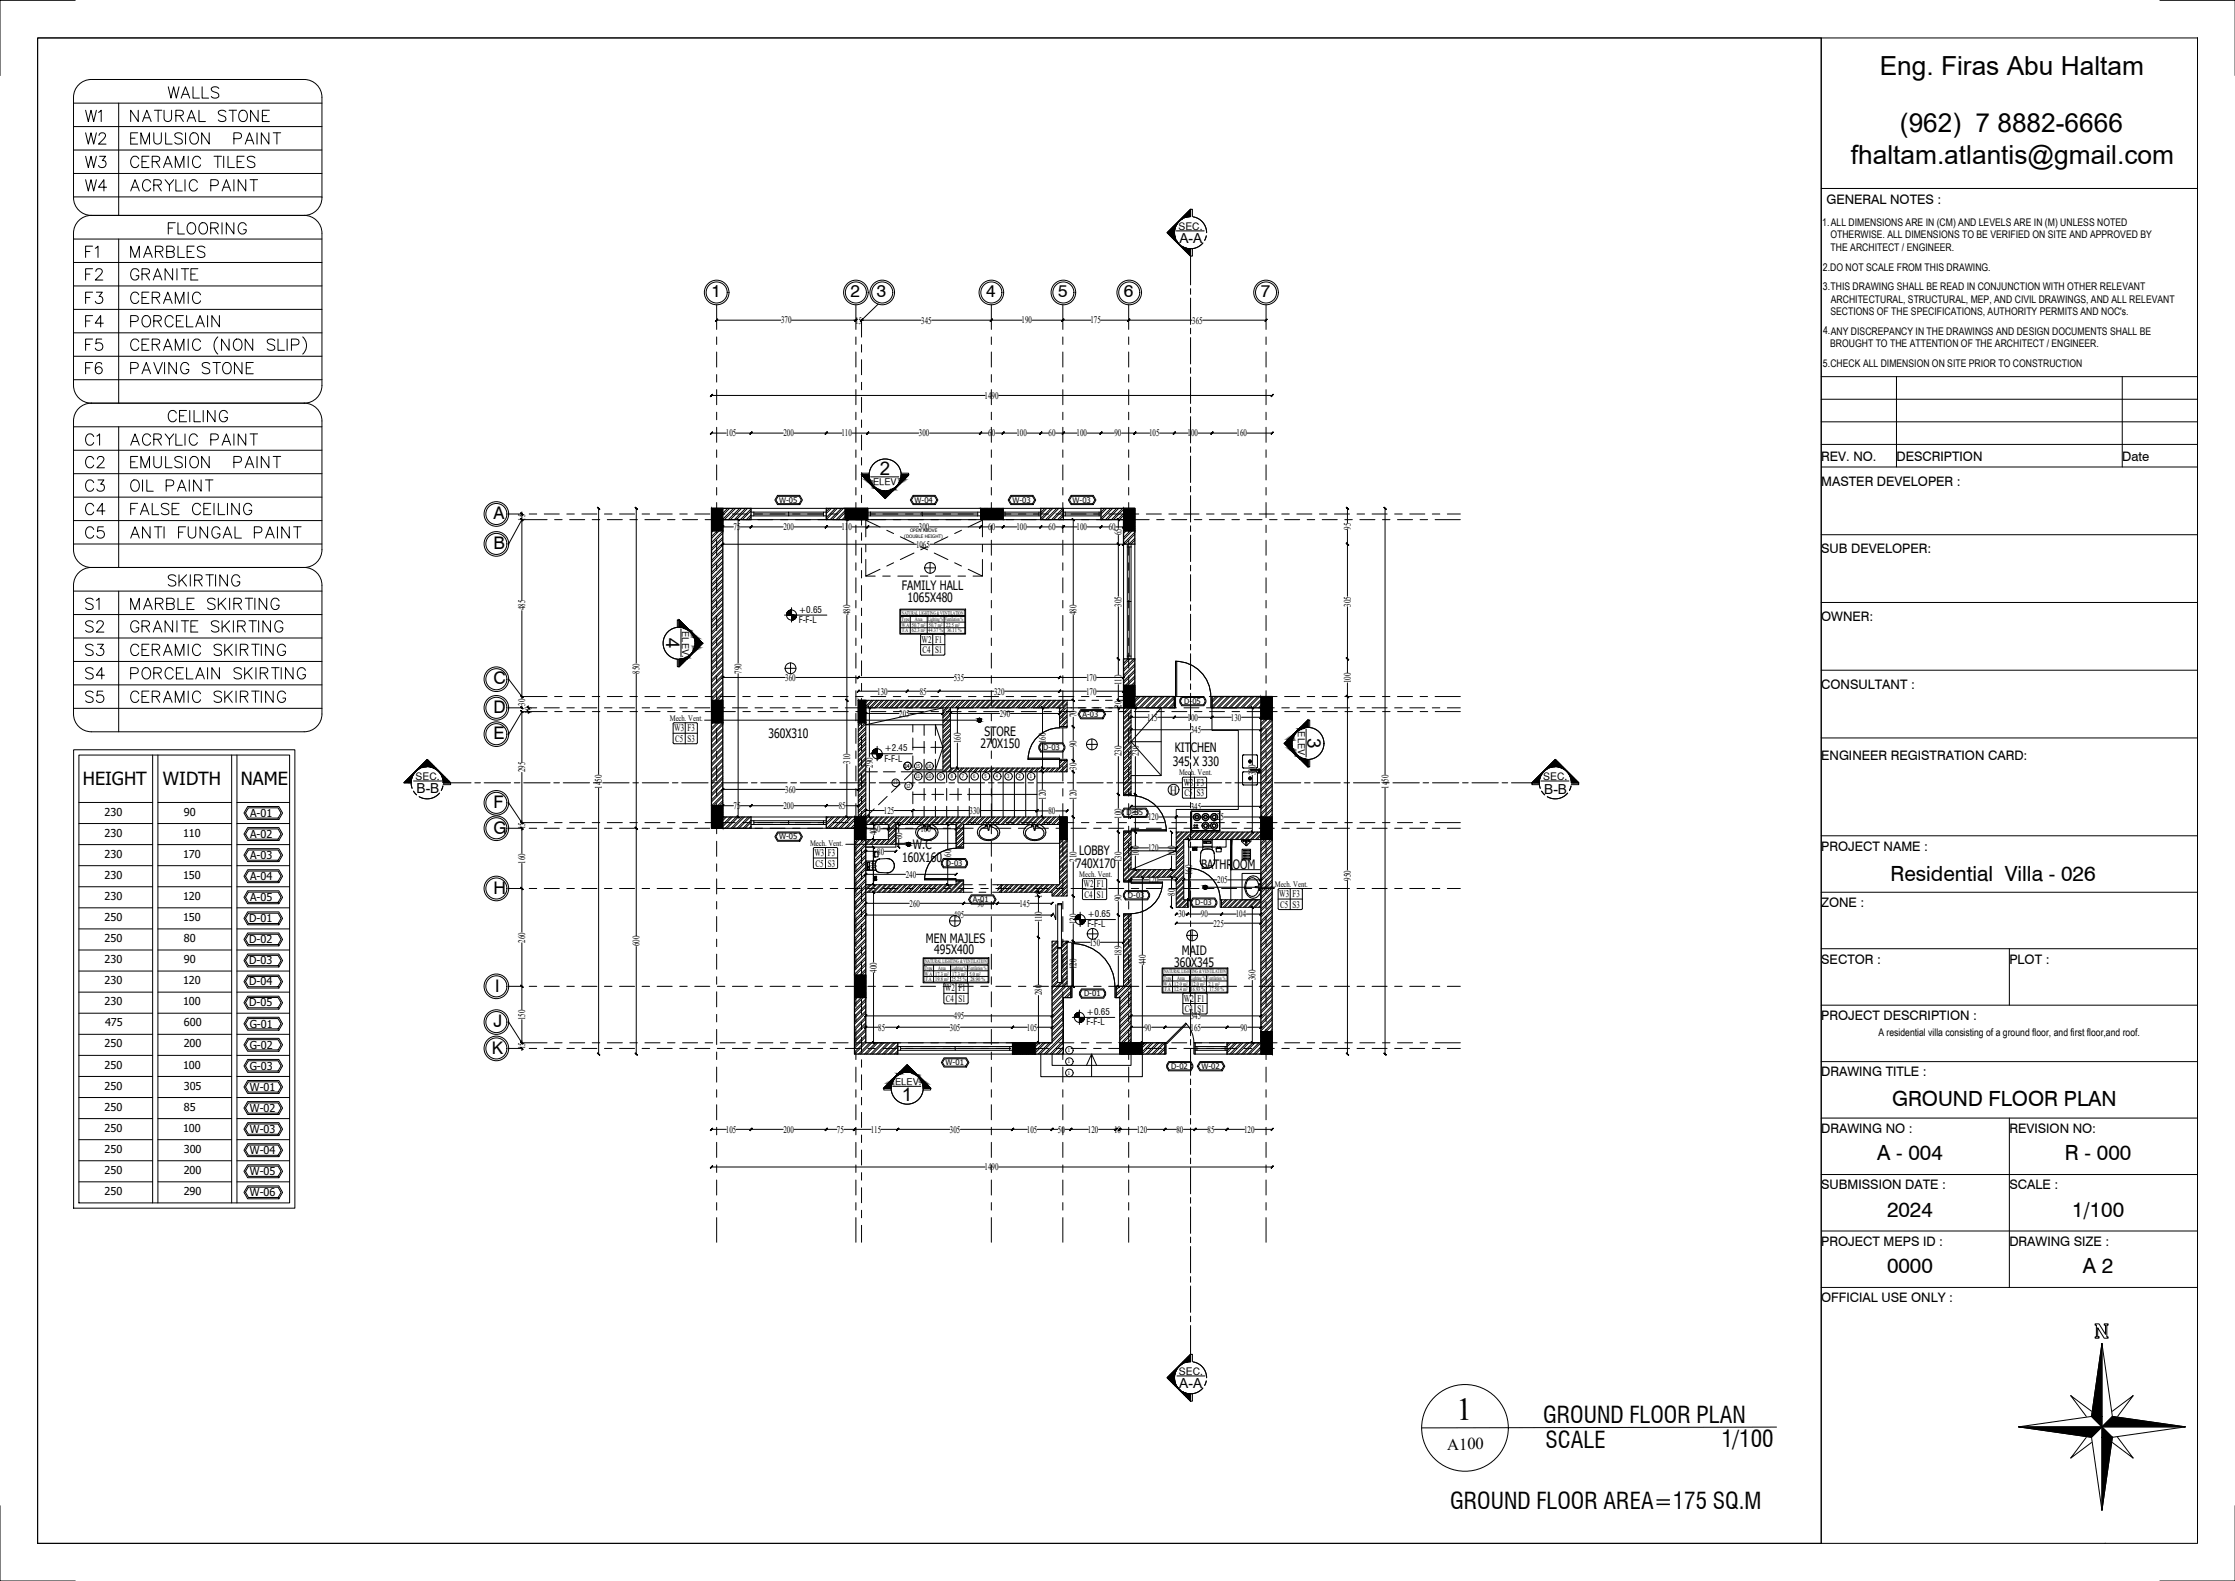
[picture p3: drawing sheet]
<svg xmlns="http://www.w3.org/2000/svg" width="594mm" height="420mm" viewBox="0 0 594 420" stroke-linecap="round" stroke-linejoin="round" font-family="sans-serif">
<defs><g id="words">
<text font-size="8.5" x="387.1" y="377.4">1</text>
<g font-size="7">
<text x="499.6" y="20">Eng. Firas Abu Haltam</text>
<text x="505" y="35.1">(962) 7 8882-6666</text>
<text x="492" y="43.5">fhaltam.atlantis@gmail.com</text>
</g>
<g font-size="6.6">
<text x="43.4" y="27.5">WALLS</text>
<text x="21.5" y="45.9">W3</text>
<text x="33.5" y="45.9">CERAMIC TILES</text>
<text x="21.5" y="52.2">W4</text>
<text x="33.5" y="52.2">ACRYLIC PAINT</text>
<text x="43.4" y="63.5">FLOORING</text>
<text x="26.8" y="69.9" transform="rotate(-90 26.8 69.9)">F1</text>
<text x="33.5" y="69.9">MARBLES</text>
<text x="21.5" y="75.8">F2</text>
<text x="33.5" y="75.8">GRANITE</text>
<text x="21.5" y="88.2">F4</text>
<text x="33.5" y="88.2">PORCELAIN</text>
<text x="21.5" y="94.5">F5</text>
<text x="21.5" y="131.9">C3</text>
<text x="33.5" y="131.9">OIL PAINT</text>
<text x="21.5" y="163.3">S1</text>
<text x="33.5" y="163.3">MARBLE SKIRTING</text>
<text x="21.5" y="169.3">S2</text>
<text x="33.5" y="169.3">GRANITE SKIRTING</text>
<text x="21.5" y="188">S5</text>
<text x="33.5" y="188">CERAMIC SKIRTING</text>
</g>
<g font-size="6.2">
<text x="21.5" y="33.5">W1</text>
<text x="33.5" y="33.5">NATURAL STONE</text>
<text x="21.5" y="39.5">W2</text>
<text x="33.5" y="39.5">EMULSION PAINT</text>
<text x="21.5" y="81.8">F3</text>
<text x="33.5" y="81.8">CERAMIC</text>
<text x="21.5" y="100.5">F6</text>
<text x="33.5" y="100.5">PAVING STONE</text>
<text x="43.4" y="113.2">CEILING</text>
<text x="21.5" y="119.6">C1</text>
<text x="33.5" y="119.6">ACRYLIC PAINT</text>
<text x="21.5" y="125.6">C2</text>
<text x="33.5" y="125.6">EMULSION PAINT</text>
<text x="21.5" y="137.9">C4</text>
<text x="33.5" y="137.9">FALSE CEILING</text>
<text x="21.5" y="144.3">C5</text>
<text x="33.5" y="144.3">ANTI FUNGAL PAINT</text>
<text x="43.4" y="157">SKIRTING</text>
<text x="21.5" y="175.3">S3</text>
<text x="33.5" y="175.3">CERAMIC SKIRTING</text>
<text x="21.5" y="181.7">S4</text>
<text x="33.5" y="181.7">PORCELAIN SKIRTING</text>
</g>
<g font-size="6.1">
<text x="410.2" y="378.2">GROUND FLOOR PLAN</text>
<text x="410.8" y="384.8">SCALE</text>
<text x="457.6" y="384.5">1/100</text>
<text x="385.5" y="401.2">GROUND FLOOR AREA=175 SQ.M</text>
</g>
<g font-size="5.6">
<text x="502.5" y="234.3">Residential Villa - 026</text>
<text x="502.9" y="293.9">GROUND FLOOR PLAN</text>
<text x="499" y="308.3">A - 004</text>
<text x="548.9" y="308.3">R - 000</text>
<text x="501.6" y="323.3">2024</text>
<text x="550.8" y="323.3">1/100</text>
<text x="501.6" y="338.3">0000</text>
<text x="553.6" y="338.3">A 2</text>
</g>
<g font-size="5">
<text x="233.9" y="126.4">2</text>
<text x="177.1" y="169.5" transform="rotate(90 177.1 169.5)">4</text>
<text x="347.6" y="196.2" transform="rotate(90 347.6 196.2)">3</text>
<text x="239.7" y="292.7">1</text>
</g>
<g font-size="4.8">
<text x="22" y="208.6">HEIGHT</text>
<text x="43.3" y="208.6">WIDTH</text>
<text x="64" y="208.6">NAME</text>
</g>
<g font-size="4.6">
<text x="189.1" y="78.9">1</text>
<text x="226.1" y="78.9">2</text>
<text x="233.1" y="78.9">3</text>
<text x="262.1" y="78.9">4</text>
<text x="281.3" y="78.9">5</text>
<text x="298.8" y="78.9">6</text>
<text x="335.1" y="78.9">7</text>
<text x="131.2" y="138">A</text>
<text x="131.2" y="146">B</text>
<text x="131.2" y="181.9">C</text>
<text x="131.2" y="189.5">D</text>
<text x="131.2" y="196.5">E</text>
<text x="131.2" y="214.8">F</text>
<text x="131.2" y="221.5">G</text>
<text x="131.2" y="237.5">H</text>
<text x="131.6" y="263.5">I</text>
<text x="131.2" y="273">J</text>
<text x="130.7" y="280.1">K</text>
</g>
<text font-size="4.4" x="384.6" y="385.2">A100</text>
<g font-size="3.7">
<text x="313.5" y="64.7">A-A</text>
<text x="110.7" y="210.7">B-B</text>
<text x="410.5" y="211.1">B-B</text>
<text x="313.4" y="368.9">A-A</text>
</g>
<g font-size="3.5">
<text x="485.5" y="54.3">GENERAL NOTES :</text>
<text x="484.1" y="122.5">REV. NO.</text>
<text x="504.1" y="122.5">DESCRIPTION</text>
<text x="564.1" y="122.5">Date</text>
<text x="484.1" y="129">MASTER DEVELOPER :</text>
<text x="484.1" y="147">SUB DEVELOPER:</text>
<text x="484.1" y="165">OWNER:</text>
<text x="484.1" y="183">CONSULTANT :</text>
<text x="484.1" y="202">ENGINEER REGISTRATION CARD:</text>
<text x="484.1" y="226.1">PROJECT NAME :</text>
<text x="484.1" y="241.1">ZONE :</text>
<text x="484.1" y="256.1">SECTOR :</text>
<text x="534.1" y="256.1">PLOT :</text>
<text x="484.1" y="271.1">PROJECT DESCRIPTION :</text>
<text x="484.1" y="286.1">DRAWING TITLE :</text>
<text x="484.1" y="301.1">DRAWING NO :</text>
<text x="534.1" y="301.1">REVISION NO:</text>
<text x="484.1" y="316.1">SUBMISSION DATE :</text>
<text x="534.1" y="316.1">SCALE :</text>
<text x="484.1" y="331.1">PROJECT MEPS ID :</text>
<text x="534.1" y="331.1">DRAWING SIZE :</text>
<text x="484.1" y="346.1">OFFICIAL USE ONLY :</text>
</g>
<g font-size="3.4">
<text x="239.7" y="156.7">FAMILY HALL</text>
<text x="241.2" y="160.1">1065X480</text>
<text x="204.3" y="196.1">360X310</text>
<text x="261.7" y="195.6">STORE</text>
<text x="260.6" y="198.7">270X150</text>
<text x="311.7" y="203.5">345 X 330</text>
<text x="312.3" y="199.8">KITCHEN</text>
<text x="242.7" y="225.7">W.C</text>
<text x="286.8" y="227.3">LOBBY</text>
<text x="239.8" y="229.2">160X160</text>
<text x="286" y="230.7">740X170</text>
<text x="319.3" y="230.8">BATHROOM</text>
<text x="246.1" y="250.5">MEN MAJLES</text>
<text x="248.3" y="253.6">495X400</text>
<text x="312.1" y="256.9">360X345</text>
<text x="314.1" y="253.8">MAID</text>
</g>
<text font-size="3" x="310.9" y="210.9">H</text>
<g font-size="2.9">
<text x="27.8" y="216.8">230</text>
<text x="48.9" y="216.8">90</text>
<text x="66.5" y="217.1">A-01</text>
<text x="27.8" y="222.4">230</text>
<text x="27.8" y="228">230</text>
<text x="48.7" y="222.4">110</text>
<text x="48.7" y="228">170</text>
<text x="66.5" y="222.7">A-02</text>
<text x="27.8" y="233.6">230</text>
<text x="48.7" y="233.6">150</text>
<text x="66.5" y="228.3">A-03</text>
<text x="66.5" y="233.9">A-04</text>
<text x="27.8" y="239.2">230</text>
<text x="48.7" y="239.2">120</text>
<text x="66.5" y="239.5">A-05</text>
<text x="27.8" y="244.8">250</text>
<text x="48.7" y="244.8">150</text>
<text x="66.2" y="245.1">D-01</text>
<text x="27.8" y="250.4">250</text>
<text x="48.9" y="250.4">80</text>
<text x="66.2" y="250.7">D-02</text>
<text x="27.8" y="256">230</text>
<text x="48.9" y="256">90</text>
<text x="66.2" y="256.3">D-03</text>
<text x="27.8" y="261.6">230</text>
<text x="48.7" y="261.6">120</text>
<text x="66.2" y="261.9">D-04</text>
<text x="27.8" y="267.2">230</text>
<text x="48.7" y="267.2">100</text>
<text x="66.2" y="267.5">D-05</text>
<text x="27.9" y="272.8">475</text>
<text x="48.9" y="272.8">600</text>
<text x="66.4" y="273.1">G-01</text>
<text x="27.8" y="278.4">250</text>
<text x="48.8" y="278.4">200</text>
<text x="66.4" y="278.7">G-02</text>
<text x="27.8" y="284">250</text>
<text x="48.7" y="284">100</text>
<text x="66.4" y="284.3">G-03</text>
<text x="27.8" y="289.6">250</text>
<text x="48.8" y="289.6">305</text>
<text x="66.4" y="289.9">W-01</text>
<text x="27.8" y="295.2">250</text>
<text x="48.9" y="295.2">85</text>
<text x="66.4" y="295.5">W-02</text>
<text x="27.8" y="300.8">250</text>
<text x="48.7" y="300.8">100</text>
<text x="66.4" y="301.1">W-03</text>
<text x="27.8" y="306.4">250</text>
<text x="27.8" y="312">250</text>
<text x="48.8" y="312">200</text>
<text x="48.8" y="306.4">300</text>
<text x="66.4" y="306.7">W-04</text>
<text x="27.8" y="317.6">250</text>
<text x="48.8" y="317.6">290</text>
<text x="66.4" y="312.3">W-05</text>
<text x="66.4" y="317.9">W-06</text>
</g>
<g font-size="2.8">
<text x="484.4" y="60">1.ALL DIMENSIONS ARE IN (CM) AND LEVELS ARE IN (M) UNLESS NOTED</text>
<text x="486.5" y="63.3">OTHERWISE. ALL DIMENSIONS TO BE VERIFIED ON SITE AND APPROVED BY</text>
<text x="484.6" y="72">2.DO NOT SCALE FROM THIS DRAWING.</text>
<text x="486.6" y="66.6">THE ARCHITECT / ENGINEER.</text>
<text x="484.5" y="77">3.THIS DRAWING SHALL BE READ IN CONJUNCTION WITH OTHER RELEVANT</text>
<text x="486.5" y="83.8">SECTIONS OF THE SPECIFICATIONS, AUTHORITY PERMITS AND NOC's.</text>
<text x="486.7" y="80.5">ARCHITECTURAL, STRUCTURAL, MEP, AND CIVIL DRAWINGS, AND ALL RELEVANT</text>
<text x="484.6" y="88.8">4.ANY DISCREPANCY IN THE DRAWINGS AND DESIGN DOCUMENTS SHALL BE</text>
<text x="486.5" y="92.2">BROUGHT TO THE ATTENTION OF THE ARCHITECT / ENGINEER.</text>
<text x="484.5" y="97.5">5.CHECK ALL DIMENSION ON SITE PRIOR TO CONSTRUCTION</text>
<text x="499.3" y="275.4">A residential villa consisting of a ground floor, and first floor,and roof.</text>
</g>
<g font-size="2.7">
<text x="313.3" y="61">SEC.</text>
<text x="207.6" y="86">370</text>
<text x="227.3" y="86">15</text>
<text x="244.9" y="86">345</text>
<text x="271.5" y="86">190</text>
<text x="289.8" y="86">175</text>
<text x="316.9" y="86">365</text>
<text x="261.7" y="106">1490</text>
<text x="192.9" y="116">105</text>
<text x="208.2" y="116">200</text>
<text x="223.7" y="116">110</text>
<text x="244.2" y="116">300</text>
<text x="262.7" y="116">60</text>
<text x="270.2" y="116">100</text>
<text x="278.7" y="116">60</text>
<text x="286.2" y="116">100</text>
<text x="296.2" y="116">90</text>
<text x="305.5" y="116">105</text>
<text x="315.7" y="116">100</text>
<text x="328.7" y="116">160</text>
<text x="139.6" y="138.3" transform="rotate(-90 139.6 138.3)">15</text>
<text x="195" y="140.9">75</text>
<text x="208.2" y="140.9">200</text>
<text x="223.7" y="140.9">110</text>
<text x="244.2" y="140.9">300</text>
<text x="262.7" y="140.9">60</text>
<text x="270.2" y="140.9">100</text>
<text x="278.7" y="140.9">60</text>
<text x="286.2" y="140.9">100</text>
<text x="294.7" y="140.9">60</text>
<text x="298.1" y="142.3" transform="rotate(-90 298.1 142.3)">65</text>
<text x="359" y="140.8" transform="rotate(-90 359 140.8)">95</text>
<text x="243.5" y="145.5">1065</text>
<text x="298.1" y="161.2" transform="rotate(-90 298.1 161.2)">305</text>
<text x="359" y="161.2" transform="rotate(-90 359 161.2)">305</text>
<text x="139.6" y="162.2" transform="rotate(-90 139.6 162.2)">485</text>
<text x="226" y="163.5" transform="rotate(-90 226 163.5)">480</text>
<text x="286.2" y="163.5" transform="rotate(-90 286.2 163.5)">480</text>
<text x="245" y="170.8">W2</text>
<text x="245.2" y="173.6">C4</text>
<text x="248.6" y="170.8">F1</text>
<text x="248.6" y="173.6">S1</text>
<text x="170" y="179" transform="rotate(-90 170 179)">850</text>
<text x="197.1" y="179" transform="rotate(-90 197.1 179)">790</text>
<text x="208.7" y="180.9">360</text>
<text x="233.2" y="184.6">130</text>
<text x="244.5" y="184.6">85</text>
<text x="253.5" y="180.9">535</text>
<text x="264.2" y="184.6">320</text>
<text x="288.7" y="180.9">170</text>
<text x="288.7" y="184.6">170</text>
<text x="298.1" y="182.1" transform="rotate(-90 298.1 182.1)">110</text>
<text x="359" y="181.6" transform="rotate(-90 359 181.6)">100</text>
<text x="139.6" y="187.5" transform="rotate(-90 139.6 187.5)">30</text>
<text x="141.3" y="189.6" transform="rotate(-90 141.3 189.6)">10</text>
<text x="239" y="190.5">205</text>
<text x="265.8" y="190.5">290</text>
<text x="286.2" y="190.6" transform="rotate(-90 286.2 190.6)">70</text>
<text x="298.1" y="188" transform="rotate(-90 298.1 188)">20</text>
<text x="305" y="191.5">115</text>
<text x="315.7" y="191.5">100</text>
<text x="327.2" y="191.5">130</text>
<text x="179.2" y="194.4">W3</text>
<text x="179.4" y="197.2">C5</text>
<text x="182.8" y="194.4">F3</text>
<text x="182.8" y="197.2">S3</text>
<text x="255.4" y="197.6" transform="rotate(-90 255.4 197.6)">160</text>
<text x="278" y="197.6" transform="rotate(-90 278 197.6)">160</text>
<text x="316.5" y="194.8">345</text>
<text x="226" y="203" transform="rotate(-90 226 203)">310</text>
<text x="232" y="204" transform="rotate(-90 232 204)">290</text>
<text x="286.2" y="198.6" transform="rotate(-90 286.2 198.6)">90</text>
<text x="298.1" y="201" transform="rotate(-90 298.1 201)">230</text>
<text x="302.7" y="201" transform="rotate(-90 302.7 201)">230</text>
<text x="110.5" y="207.2">SEC.</text>
<text x="139.6" y="205.2" transform="rotate(-90 139.6 205.2)">295</text>
<text x="160" y="209.6" transform="rotate(-90 160 209.6)">1450</text>
<text x="286.2" y="204.5" transform="rotate(-90 286.2 204.5)">30</text>
<text x="314.6" y="208.8">W3</text>
<text x="318.1" y="208.8">F3</text>
<text x="333.8" y="206" transform="rotate(-90 333.8 206)">330</text>
<text x="369" y="209.6" transform="rotate(-90 369 209.6)">1450</text>
<text x="410.2" y="207.2">SEC.</text>
<text x="195" y="215">75</text>
<text x="208.2" y="215">200</text>
<text x="208.7" y="210.7">360</text>
<text x="223" y="215">85</text>
<text x="277.9" y="212.6" transform="rotate(-90 277.9 212.6)">120</text>
<text x="286.2" y="212.6" transform="rotate(-90 286.2 212.6)">120</text>
<text x="314.8" y="211.6">C5</text>
<text x="316.5" y="215.2">345</text>
<text x="318.1" y="211.6">S3</text>
<text x="139.6" y="220.3" transform="rotate(-90 139.6 220.3)">15</text>
<text x="232.2" y="221.1">60</text>
<text x="234.9" y="216.3">125</text>
<text x="244.7" y="221.1">160</text>
<text x="257.7" y="216.3">330</text>
<text x="278.7" y="216.4">80</text>
<text x="298.1" y="217.6" transform="rotate(-90 298.1 217.6)">100</text>
<text x="302.7" y="217.6" transform="rotate(-90 302.7 217.6)">100</text>
<text x="305.2" y="218">120</text>
<text x="322.5" y="218">225</text>
<text x="216.5" y="227.5">W3</text>
<text x="220" y="227.5">F3</text>
<text x="233.1" y="222" transform="rotate(-90 233.1 222)">40</text>
<text x="233.2" y="227.1">80</text>
<text x="239.8" y="223.1" transform="rotate(-90 239.8 223.1)">60</text>
<text x="302.7" y="227.6" transform="rotate(-90 302.7 227.6)">100</text>
<text x="305.2" y="226.2">120</text>
<text x="312.3" y="227.6" transform="rotate(-90 312.3 227.6)">100</text>
<text x="139.6" y="229.6" transform="rotate(-90 139.6 229.6)">160</text>
<text x="216.7" y="230.3">C5</text>
<text x="220" y="230.3">S3</text>
<text x="233.1" y="231.6" transform="rotate(-90 233.1 231.6)">100</text>
<text x="240.8" y="233.2">240</text>
<text x="252.8" y="228.6" transform="rotate(-90 252.8 228.6)">160</text>
<text x="286.2" y="229" transform="rotate(-90 286.2 229)">210</text>
<text x="298.1" y="229.1" transform="rotate(-90 298.1 229.1)">130</text>
<text x="316.9" y="232.6" transform="rotate(-90 316.9 232.6)">160</text>
<text x="276.9" y="238.6" transform="rotate(-90 276.9 238.6)">10</text>
<text x="288" y="235.8">W2</text>
<text x="288.2" y="238.6">C4</text>
<text x="291.6" y="235.8">F1</text>
<text x="291.6" y="238.6">S1</text>
<text x="298.1" y="239.6" transform="rotate(-90 298.1 239.6)">90</text>
<text x="305.2" y="234.7">120</text>
<text x="312.3" y="238.1" transform="rotate(-90 312.3 238.1)">80</text>
<text x="323.5" y="234.7">205</text>
<text x="340" y="238.4">W3</text>
<text x="343.6" y="238.4">F3</text>
<text x="359" y="234" transform="rotate(-90 359 234)">950</text>
<text x="241.8" y="240.9">260</text>
<text x="253.5" y="244.1">495</text>
<text x="259.7" y="240.9">90</text>
<text x="270.9" y="240.9">145</text>
<text x="276.9" y="245.1" transform="rotate(-90 276.9 245.1)">110</text>
<text x="286.2" y="245.6" transform="rotate(-90 286.2 245.6)">120</text>
<text x="313.2" y="243.8">30</text>
<text x="319.2" y="243.8">90</text>
<text x="328.5" y="243.8">104</text>
<text x="340.3" y="241.2">C5</text>
<text x="343.6" y="241.2">S3</text>
<text x="139.6" y="250.5" transform="rotate(-90 139.6 250.5)">260</text>
<text x="170" y="251.5" transform="rotate(-90 170 251.5)">600</text>
<text x="289.7" y="251.3">150</text>
<text x="322.5" y="246.2">225</text>
<text x="286.2" y="257.6" transform="rotate(-90 286.2 257.6)">120</text>
<text x="298.1" y="254.1" transform="rotate(-90 298.1 254.1)">189</text>
<text x="304.5" y="256.5" transform="rotate(-90 304.5 256.5)">440</text>
<text x="233.1" y="258.5" transform="rotate(-90 233.1 258.5)">400</text>
<text x="251.2" y="263.5">W2</text>
<text x="254.7" y="263.5">F1</text>
<text x="333.8" y="260.5" transform="rotate(-90 333.8 260.5)">360</text>
<text x="251.4" y="266.3">C4</text>
<text x="254.7" y="266.3">S1</text>
<text x="276.9" y="264.5" transform="rotate(-90 276.9 264.5)">280</text>
<text x="314.7" y="266.2">W2</text>
<text x="314.9" y="269">C4</text>
<text x="318.3" y="266.2">F1</text>
<text x="318.3" y="269">S1</text>
<text x="139.6" y="271.1" transform="rotate(-90 139.6 271.1)">150</text>
<text x="233.5" y="273.9">85</text>
<text x="252.5" y="273.9">305</text>
<text x="253.5" y="270.9">495</text>
<text x="273" y="273.9">105</text>
<text x="304.2" y="273.9">90</text>
<text x="316.5" y="273.9">165</text>
<text x="316.5" y="270.9">345</text>
<text x="329.7" y="273.9">90</text>
<text x="139.6" y="278.9" transform="rotate(-90 139.6 278.9)">15</text>
<text x="192.9" y="301">105</text>
<text x="208.2" y="301">200</text>
<text x="222.5" y="301">75</text>
<text x="231.4" y="301">115</text>
<text x="252.5" y="301">305</text>
<text x="273" y="301">105</text>
<text x="281.2" y="301">50</text>
<text x="289.2" y="301">120</text>
<text x="296.1" y="301">10</text>
<text x="302.2" y="301">120</text>
<text x="312.7" y="301">80</text>
<text x="321" y="301">85</text>
<text x="330.7" y="301">120</text>
<text x="261.7" y="311">1490</text>
<text x="313.4" y="365.3">SEC.</text>
</g>
<g font-size="2.5">
<text x="232.1" y="128.9">ELEV.</text>
<text x="181.4" y="167.7" transform="rotate(90 181.4 167.7)">ELEV.</text>
<text x="345" y="194.4" transform="rotate(90 345 194.4)">ELEV.</text>
<text x="237.9" y="288.3">ELEV.</text>
</g>
<g font-size="2.4">
<text x="212.3" y="165.6">F-F-L</text>
<text x="212.3" y="162.8">+0.65</text>
<text x="235.1" y="202.4">F-F-L</text>
<text x="235.1" y="199.7">+2.45</text>
<text x="289" y="243.8">+0.65</text>
<text x="289" y="246.5">F-F-L</text>
<text x="288.8" y="269.8">+0.65</text>
<text x="288.8" y="272.5">F-F-L</text>
</g>
<g font-size="2.2">
<text x="178" y="191.7">Mech. Vent.</text>
<text x="313.4" y="205.9">Mech. Vent.</text>
<text x="215.3" y="224.9">Mech. Vent.</text>
<text x="286.9" y="233">Mech. Vent.</text>
<text x="338.8" y="235.8">Mech. Vent.</text>
</g>
<g font-size="2.1">
<text x="207.1" y="133.6">W-05</text>
<text x="243.1" y="133.6">W-04</text>
<text x="269.1" y="133.6">W-03</text>
<text x="285.1" y="133.6">W-03</text>
<text x="287.7" y="190.5">A-03</text>
<text x="314.8" y="187.1">D-05</text>
<text x="277.3" y="199.4">D-03</text>
<text x="299.4" y="216.7">D-05</text>
<text x="207.1" y="223.1">W-05</text>
<text x="251.4" y="230.1">D-03</text>
<text x="258.6" y="239.8">A-01</text>
<text x="299.8" y="238.6">D-03</text>
<text x="317.7" y="240.6">D-03</text>
<text x="288.1" y="264.8">D-01</text>
<text x="251.3" y="283.1">W-01</text>
<text x="311.3" y="284.1">D-02</text>
<text x="319.4" y="284.1">W-02</text>
</g>
<g font-size="1.5">
<text x="239.6" y="165">Type</text>
<text x="239.7" y="166.6">W.A</text>
<text x="239.7" y="163.3">NATURAL LIGHTING &amp; VENTILATION</text>
<text x="242.4" y="166.6">50.7 m²</text>
<text x="243.2" y="165">Area</text>
<text x="246.7" y="165">Lighting %</text>
<text x="246.9" y="166.6">50.7 m²</text>
<text x="251.1" y="165">Ventilation %</text>
<text x="251.5" y="166.6">22.5 m²</text>
<text x="239.9" y="168.1">F.A</text>
<text x="242.4" y="168.1">62.3 m²</text>
<text x="246.7" y="168.1">44.37 %</text>
<text x="251.7" y="168.1">36.11 %</text>
<text x="245.8" y="257.7">Type</text>
<text x="245.9" y="256">NATURAL LIGHTING &amp; VENTILATION</text>
<text x="249.4" y="257.7">Area</text>
<text x="252.9" y="257.7">Lighting %</text>
<text x="257.3" y="257.7">Ventilation %</text>
<text x="245.9" y="259.2">W.A</text>
<text x="246.1" y="260.7">F.A</text>
<text x="248.6" y="259.2">17.3 m²</text>
<text x="248.6" y="260.7">19.8 m²</text>
<text x="252.9" y="260.7">25.25 %</text>
<text x="253.1" y="259.2">17.3 m²</text>
<text x="257.7" y="259.2">5.0 m²</text>
<text x="257.9" y="260.7">28.90 %</text>
<text x="309.3" y="260.4">Type</text>
<text x="309.4" y="261.9">W.A</text>
<text x="309.4" y="258.7">NATURAL LIGHTING &amp; VENTILATION</text>
<text x="309.6" y="263.4">F.A</text>
<text x="312.1" y="261.9">12.0 m²</text>
<text x="312.1" y="263.4">12.4 m²</text>
<text x="312.9" y="260.4">Area</text>
<text x="316.4" y="260.4">Lighting %</text>
<text x="316.5" y="263.4">16.93 %</text>
<text x="316.6" y="261.9">12.0 m²</text>
<text x="320.8" y="260.4">Ventilation %</text>
<text x="321.2" y="261.9">2.1 m²</text>
<text x="321.5" y="263.4">17.50 %</text>
</g>
<g font-size="1.4">
<text x="237.4" y="208.5">13</text>
<text x="240.5" y="204">14</text>
<text x="240.8" y="209.3">12</text>
<text x="243.4" y="206.8">11</text>
<text x="243.4" y="204.1">15</text>
<text x="246.4" y="206.8">10</text>
<text x="246.4" y="204.1">16</text>
<text x="249.7" y="206.8">9</text>
<text x="252.7" y="206.8">8</text>
<text x="255.7" y="206.8">7</text>
<text x="258.7" y="206.8">6</text>
<text x="261.7" y="206.8">5</text>
<text x="264.7" y="206.8">4</text>
<text x="267.7" y="206.8">3</text>
<text x="270.7" y="206.8">2</text>
<text x="273.7" y="206.8">1</text>
<text x="283.9" y="279.6">1</text>
<text x="283.9" y="285.6">1</text>
<text x="283.9" y="282.6">1</text>
</g>
<g font-size="1.2">
<text x="240.4" y="142.9">(DOUBLE HEIGHT)</text>
<text x="241.9" y="141.5">OPEN ABOVE</text>
</g>
</g></defs>
<!-- layer: AREA - LABEL -->
<g fill="none" stroke="#000" stroke-width=".27">
<path d="M19.5 27.4h66.1M19.5 33.6h66.1M19.5 39.9h66.1M31.5 27.4v29.8M19.5 46.1h66.1M19.5 52.3h66.1M24.3 57.2h56.5M24.3 57.2a4.7 4.7 0 0 1-4.8-4.7v-26.6a4.7 4.7 0 0 1 4.8-4.8h56.5a4.7 4.7 0 0 1 4.8 4.8v26.6a4.7 4.7 0 0 1-4.8 4.7M24.3 57.2a4.7 4.7 0 0 0-4.8 4.8v40.4a4.7 4.7 0 0 0 4.8 4.7M80.8 57.2a4.7 4.7 0 0 1 4.8 4.8v40.4a4.7 4.7 0 0 1-4.8 4.7M19.5 63.5h66.1M19.5 69.8h66.1"/>
<path d="M19.5 76h66.1M31.5 63.5v43.6M19.5 88.4h66.1M19.5 82.2h66.1M19.5 94.7h66.1M36.9 90.8a1.1 1.1 0 0 0-1.3-.7 1.1 1.1 0 0 0-.9 1.1 1.31 1.31 0 0 0 .3 1.5 1.31 1.31 0 0 0 1.5 .3l.4-.6M37.7 91.5h1.2M39.6 90.1h-1.9v3h1.9M40.5 91.5l1.7-.1a.69 .69 0 0 0 0-1.2l-1.7-.1v3M41.5 91.5l1 1.6M43.5 93.1l1.1-3 1.1 3M43.9 92.1h1.4"/>
<path d="M46.6 93.1v-3l1.1 3 1.2-3v3M50 90.1v3M53.3 90.8a1.1 1.1 0 0 0-1.2-.7 1.1 1.1 0 0 0-.9 1.1 1.31 1.31 0 0 0 .3 1.5 1.31 1.31 0 0 0 1.4 .3l.4-.6M57.9 89.5a3.1 3.1 0 0 0 0 4.6M60.9 90.1v3l-2-3v3M62.3 90.5a1.11 1.11 0 0 1 1.3-.4 1.11 1.11 0 0 1 .7 1.1 1.31 1.31 0 0 1-.3 1.5 1.31 1.31 0 0 1-1.4 .3 1.86 1.86 0 0 1-.3-2.5zM67.2 90.1v3l-2-3v3M73 90.5a1.13 1.13 0 0 0-1.1-.4 1.13 1.13 0 0 0-.9 .7l.3 .4 1.2 .5a.73 .73 0 0 1 .5 .5 .73 .73 0 0 1-.3 .8 1.37 1.37 0 0 1-1.7-.3M73.9 90.1v3h1.7M76.3 90.1v3M77.5 91.7h1.2a.79 .79 0 0 0 .8-.8 .79 .79 0 0 0-.8-.8h-1.2v3M80.5 89.5a3.1 3.1 0 0 1 0 4.6"/>
<path d="M19.5 113.4h66.1M19.5 119.7h66.1M19.5 100.9h66.1M24.3 107.1h56.5M24.3 107.1a4.7 4.7 0 0 0-4.8 4.8v34.2a4.7 4.7 0 0 0 4.8 4.7M31.5 113.4v37.4M80.8 107.1a4.7 4.7 0 0 1 4.8 4.8v34.2a4.7 4.7 0 0 1-4.8 4.7M19.5 125.9h66.1M19.5 132.1h66.1M19.5 138.3h66.1M19.5 144.6h66.1M19.5 157.1h66.1"/>
<path d="M24.3 150.8h56.5M24.3 150.8a4.7 4.7 0 0 0-4.8 4.7v34.2a4.7 4.7 0 0 0 4.8 4.8h56.5a4.7 4.7 0 0 0 4.8-4.8v-34.2a4.7 4.7 0 0 0-4.8-4.7M31.5 157.1v37.4M19.5 163.3h66.1M19.5 169.5h66.1M19.5 175.8h66.1M239.2 161.9h17.5v6.6h-17.5zM239.4 163.8h17.1v4.5h-17.1zM239.4 162.1h17.1v1.5h-17.1zM239.4 165.3h17.1M239.4 166.8h17.1M242 163.8v4.5"/>
<path d="M244.7 171.3h6.4M244.7 168.7l.3-.2 6 .1 .1 .2v5.2l-.3 .1h-5.9l-.2-.3zM246.5 163.8v4.5M247.9 168.5v5.6M251 163.8v4.5M19.5 182h66.1M19.5 188.2h66.1M178.9 194.9h6.5M178.9 192.4v5M178.9 192.4l.3-.3h5.9l.3 .3v5l-.2 .2-6 .1-.3-.3M182.1 192.1v5.6M187.3 191.4h73"/>
<path d="M314.3 209.3h6.4M314.3 206.7l.3-.2 6 .1 .1 .2v5.2l-.3 .1h-6l-.1-.3zM317.5 206.5v5.6M216.2 228h6.4M216.2 225.5v5M216.2 225.5l.3-.3h5.8l.3 .3v5l-.1 .3h-6l-.3-.3M219.4 225.2v5.6M224.8 224.4h16.8M287.7 236.3h6.5M287.9 233.5h6.1l.2 .3-.1 5.1-.2 .2-6-.1-.2-.2v-5zM290.9 233.5v5.6M320.3 235.8h18.5"/>
<path d="M339.7 238.9h6.5M339.8 236.3l.2-.2 6 .1 .2 .2-.1 5.2-.2 .1h-6l-.2-.3zM343 236.1v5.6M245.4 254.5h17.5v6.7h-17.5zM245.6 256.5h17.1v4.5h-17.1zM245.6 254.7h17.1v1.5h-17.1zM245.6 258h17.1M245.6 259.5h17.1M248.1 256.5v4.5M252.6 256.5v4.5M257.2 256.5v4.5M308.9 257.2h17.5v6.7h-17.5z"/>
<path d="M309.1 259.2h17.1v4.5h-17.1zM309.1 257.4h17.1v1.5h-17.1zM311.7 259.2v4.5M316.2 259.2v4.5M320.7 259.2v4.5M250.9 264h6.4M250.9 261.3l.3-.1h6l.1 .3v5.1l-.3 .2-6-.1-.1-.2zM254.1 261.2v5.6M309.1 260.7h17.1M309.1 262.2h17.1M314.4 266.7h6.5M314.4 264.2v5"/>
<path d="M314.4 264.2l.3-.3h5.9l.3 .3v5l-.2 .2-6 .1-.3-.3M317.6 263.9v5.6"/>
<circle cx="311.9" cy="209.9" r="1.44"/>
</g>
<!-- layer: A-WALL IN -->
<path d="M298.6 188.1v23h2v-23M228.1 217.1v-31h55.5v7h-2v-5h-29v16h29v-2h2v3h-33v-17h-20.5v29h53.5v21h-4v-1h-13.5v-2h15.5v-16h-25.5v6h-2v-6h-16v6h-8M230.1 219.1h6v4h-6M230.1 235.1h24v-1h2v3h-26M335.2 221.1h-22.6v10h-12v-10h-2v13h2v-1h12v8h3v-2h-1v-16h20.6M335.2 239.1h-10.5v2h10.5M279.6 262.1v-12h1.5v11h1v-11h1.5v12M298.6 262.1v-19h2v19" fill="none" stroke="#000" stroke-width=".27"/>
<!-- layer: STAIRS - IN -->
<g fill="none" stroke="#000" stroke-width=".27">
<path d="M242.6 192.6v1.9M242.6 196.1v3.2M242.6 198.6h3.2M245.6 192.6v2.8M245.6 197v3.2M247.4 198.6h3.2M248.6 192.6v2.8M248.6 197v3.2M250.6 188.1l-20.5 4.5h20.5M230.1 205.1h3.1M232.4 215l-2.3 2.1M234.8 205.1h3.2"/>
<path d="M235.8 211.7l-2.3 2.2M239.2 208.4l-2.2 2.2M239.6 205.1h11M242.6 200.9v3.2M242.6 205.7v3.1M242.6 210.4v3.2M242.6 215.2v1.9M242.6 211.1h3.5M242.6 205.1l-2.2 2.2M242.6 204.6h8M245.6 201.8v2.8M245.6 205.1v2.8"/>
<path d="M245.6 209.5v3.2M245.6 214.3v2.8M247.7 211.1h3.1M248.6 201.8v2.8M248.6 205.1v2.8M248.6 209.5v3.2M248.6 214.3v2.8M251.6 205.1v2.8M251.6 209.5v3.2M251.6 214.3v2.8M252.4 211.1h3.2M254.6 205.1v2.8"/>
<path d="M254.6 209.5v3.2M254.6 214.3v2.8M257.2 211.1h18.4M257.6 205.1v2.8M257.6 209.5v3.2M257.6 214.3v2.8M260.6 205.1v12M263.6 205.1v12M266.6 205.1v12M269.6 205.1v12M272.6 205.1v12M275.6 205.1v12"/>
</g>
<!-- layer: hid.. -->
<g fill="none" stroke="#000" stroke-width=".27">
<path d="M230.1 148.7v4.4l3.8-1.8M230.1 153.1h2.5M230.1 144.7v2M233.9 140.1l-3.8-1.8v4.4M234.6 153.1h2M235.7 140.9l1.8 .9M237.5 149.6l-1.8 .8M238.6 153.1h4M239.3 142.7l3.6 1.7M242.9 147l-3.6 1.7M244.6 153.1h2M244.7 145.2l1.8 .9"/>
<path d="M246.5 145.2l-1.8 .9M248.3 147l3.7 1.7M248.6 153.1h4M252 142.7l-3.7 1.7M253.8 149.6l1.8 .8M254.6 153.1h2M255.6 140.9l-1.8 .9M257.4 140.1l3.7-1.8v4.4M258.6 153.1h2.5M261.1 148.7v4.4l-3.7-1.8M261.1 144.7v2"/>
</g>
<!-- layer: D-DIM. OUT -->
<g fill="none" stroke="#000" stroke-width=".27">
<path d="M189 115.1h4.1M189 105.1h72.8M195.7 115.1h12.5M211.1 115.1h12.7M226.5 115.1h17.7M247.1 115.1h15.6M264.6 115.1h5.7M265.5 105.1h72.8M273 115.1h5.7M280.6 115.1h5.7M289 115.1h7.2M298.1 115.1h7.5"/>
<path d="M308.2 115.1h7.6M318.5 115.1h10.3M331.5 115.1h6.8M159.1 135v70.8M169.1 135v41.2M358.2 135v3.9M368.2 135v70.8M358.2 140.8v17.7M169.1 179v69.7M358.2 161.3v17.5M358.2 181.5v49.7M159.1 209.4v70.8"/>
<path d="M368.2 209.4v70.8M358.2 234v46.2M169.1 251.5v28.7M189 300.1h4.1M189 310.1h72.8M195.7 300.1h12.5M211.1 300.1h11.3M224.3 300.1h7.3M234.2 300.1h18.3M255.3 300.1h17.8M265.5 310.1h72.8M275.7 300.1h5.5"/>
<path d="M283.1 300.1h6.2M292 300.1h4.7M297.5 300.1h4.8M305 300.1h7.7M314.6 300.1h6.4M322.8 300.1h8M333.5 300.1h4.8"/>
</g>
<g fill="#000" stroke="#000" stroke-width=".27">
<path d="M189.4 104.8l-.5 .6zM189.4 104.8l-.5 .6z"/>
<path d="M189.4 114.8l-.5 .6zM188.8 115.3l.6-.5z"/>
<path d="M199.3 115.3l.6-.5zM199.9 114.8l-.5 .6z"/>
<path d="M199.9 114.8l-.5 .6zM199.9 114.8l-.5 .6z"/>
<path d="M219.3 115.3l.6-.5zM219.9 114.8l-.5 .6z"/>
<path d="M219.9 114.8l-.5 .6zM219.9 114.8l-.5 .6z"/>
<path d="M230.3 115.3l.6-.5zM230.9 114.8l-.5 .6z"/>
<path d="M230.9 114.8l-.5 .6zM230.9 114.8l-.5 .6z"/>
<path d="M260.3 115.3l.6-.5zM260.9 114.8l-.5 .6z"/>
<path d="M260.9 114.8l-.5 .6zM260.9 114.8l-.5 .6z"/>
<path d="M266.3 115.3l.6-.5zM266.9 114.8l-.5 .6z"/>
<path d="M266.9 114.8l-.5 .6zM266.9 114.8l-.5 .6z"/>
<path d="M276.3 115.3l.6-.5zM276.9 114.8l-.5 .6z"/>
<path d="M276.9 114.8l-.5 .6zM276.9 114.8l-.5 .6z"/>
<path d="M282.3 115.3l.6-.5zM282.9 114.8l-.5 .6z"/>
<path d="M282.9 114.8l-.5 .6zM282.3 115.3l.6-.5z"/>
<path d="M292.3 115.3l.6-.5zM292.9 114.8l-.5 .6z"/>
<path d="M292.9 114.8l-.5 .6zM292.3 115.3l.6-.5z"/>
<path d="M301.3 115.3l.6-.5zM301.9 114.8l-.5 .6z"/>
<path d="M301.9 114.8l-.5 .6zM301.3 115.3l.6-.5z"/>
<path d="M311.8 115.3l.6-.5zM312.4 114.8l-.5 .6z"/>
<path d="M312.4 114.8l-.5 .6zM311.8 115.3l.6-.5z"/>
<path d="M321.8 115.3l.6-.5zM322.4 114.8l-.5 .6z"/>
<path d="M322.4 114.8l-.5 .6zM321.8 115.3l.6-.5z"/>
<path d="M337.9 115.3l.5-.5zM338.4 114.8l-.5 .6z"/>
<path d="M337.9 105.3l.5-.5zM338.4 104.8l-.5 .6z"/>
<path d="M158.8 134.9l.6 .4zM158.8 134.9l.6 .4z"/>
<path d="M168.8 134.9l.6 .4zM168.8 134.9l.6 .4z"/>
<path d="M357.9 134.9l.6 .4zM357.9 134.9l.6 .4z"/>
<path d="M367.9 134.9l.6 .4zM367.9 134.9l.6 .4z"/>
<path d="M357.9 144.4l.6 .4zM357.9 144.4l.6 .4z"/>
<path d="M357.9 144.4l.6 .4zM357.9 144.4l.6 .4z"/>
<path d="M357.9 174.8l.6 .6zM357.9 174.9l.6 .5z"/>
<path d="M357.9 174.9l.6 .5zM357.9 174.9l.6 .5z"/>
<path d="M357.9 184.8l.6 .6zM357.9 184.9l.6 .5z"/>
<path d="M357.9 184.9l.6 .5zM357.9 184.9l.6 .5z"/>
<path d="M168.9 219.8l.5 .6zM168.8 219.9l.6 .5z"/>
<path d="M168.8 219.9l.6 .5zM168.8 219.9l.6 .5z"/>
<path d="M158.9 279.8l.5 .6zM158.8 279.9l.6 .5z"/>
<path d="M168.9 279.8l.5 .6zM168.8 279.9l.6 .5z"/>
<path d="M357.9 279.8l.6 .6zM357.9 279.9l.6 .5z"/>
<path d="M367.9 279.8l.6 .6zM367.9 279.9l.6 .5z"/>
<path d="M189.4 299.8l-.5 .6zM189.4 299.8l-.5 .6z"/>
<path d="M199.9 299.8l-.5 .6zM199.9 299.8l-.5 .6z"/>
<path d="M219.9 299.8l-.5 .6zM219.9 299.8l-.5 .6z"/>
<path d="M227.4 299.8l-.5 .6zM227.4 299.8l-.5 .6z"/>
<path d="M238.9 299.8l-.5 .6zM238.9 299.8l-.5 .6z"/>
<path d="M269.4 299.8l-.5 .6zM269.4 299.8l-.5 .6z"/>
<path d="M279.9 299.8l-.5 .6zM279.9 299.8l-.5 .6z"/>
<path d="M284.9 299.8l-.5 .6zM284.9 299.8l-.5 .6z"/>
<path d="M297.9 299.8l-.5 .6zM297.9 299.8l-.5 .6z"/>
<path d="M297.9 299.8l-.5 .6zM297.9 299.8l-.5 .6z"/>
<path d="M309.9 299.8l-.5 .6zM309.9 299.8l-.5 .6z"/>
<path d="M317.9 299.8l-.5 .6zM317.9 299.8l-.5 .6z"/>
<path d="M326.4 299.8l-.5 .6zM326.4 299.8l-.5 .6z"/>
<path d="M189.4 309.8l-.5 .6zM188.8 310.4l.6-.6z"/>
<path d="M199.9 299.8l-.5 .6zM199.9 299.8l-.5 .6z"/>
<path d="M219.9 299.8l-.5 .6zM219.9 299.8l-.5 .6z"/>
<path d="M227.4 299.8l-.5 .6zM227.4 299.8l-.5 .6z"/>
<path d="M238.3 300.4l.6-.6zM238.9 299.8l-.5 .6z"/>
<path d="M268.8 300.4l.6-.6zM269.4 299.8l-.5 .6z"/>
<path d="M279.3 300.4l.6-.6zM279.9 299.8l-.5 .6z"/>
<path d="M284.3 300.4l.6-.6zM284.9 299.8l-.5 .6z"/>
<path d="M296.3 300.4l.6-.6zM296.9 299.8l-.5 .6z"/>
<path d="M296.3 300.4l.6-.6zM296.9 299.8l-.5 .6z"/>
<path d="M309.3 300.4l.6-.6zM309.9 299.8l-.5 .6z"/>
<path d="M317.3 300.4l.6-.6zM317.9 299.8l-.5 .6z"/>
<path d="M326.4 299.8l-.5 .6zM326.4 299.8l-.5 .6z"/>
<path d="M337.9 300.4l.5-.6zM338.4 299.8l-.5 .6z"/>
<path d="M337.9 310.4l.5-.6zM338.4 309.8l-.5 .6z"/>
</g>
<g fill="none" stroke="#000" stroke-width=".27">
<path d="M206.7 131.6h5.9l.7 1.3-.7 1.2h-5.9l-.7-1.2zM206.8 131.9h5.6l.6 1-.6 .9h-5.6l-.5-.9zM242.7 131.6h5.9l.7 1.3-.7 1.2h-5.9l-.7-1.2zM242.8 131.9h5.6l.6 1-.5 .9h-5.7l-.5-.9zM268.7 131.6h5.9l.7 1.3-.7 1.2h-5.9l-.7-1.2zM268.8 131.9h5.7l.5 1-.5 .9h-5.7l-.5-.9zM284.7 131.6h5.9l.7 1.3-.7 1.2h-5.9l-.7-1.2zM284.8 131.9h5.7l.5 1-.5 .9h-5.7l-.5-.9zM276.4 198.3l.4-.6h5.6l.3 .6M276.4 198.3l-.1 .5 .5 .8h5.6l.4-.8-.1-.5M276.6 197.4h5.9l.6 1v.5l-.6 1h-5.9l-.5-1.3zM287.3 188.6h5.9l.7 1.2-.7 1.2h-5.9l-.7-1.2z"/>
<path d="M287.4 188.8h5.6l.6 1-.6 1h-5.6l-.6-1zM313.7 185.8l.4-.7h5.9l.6 1.2-.6 1.3h-5.9l-.4-.8M313.7 185.8l-.1 .5 .1 .5M314.2 185.3h5.7l.4 1.2-.4 .8h-5.7l-.4-1.1zM65.8 214.3h8.3l1 1.8-1 1.7h-8.3l-.9-1.7zM65.8 219.9h8.3l1 1.8-1 1.7h-8.3l-.9-1.7zM66 214.7h7.9l.8 1.4-.8 1.3h-7.9l-.7-1.3zM298.8 214.8h5.9l.5 .9v.5l-.5 1h-6l-.5-1.2zM298.9 215h5.6l.5 1.1-.5 .9h-5.6l-.4-1.1zM65.8 225.5h8.3l1 1.8-1 1.7h-8.3l-.9-1.7zM65.8 231.1h8.3l1 1.8-1 1.7h-8.3l-.9-1.7zM65.8 236.7h8.3l1 1.8-1 1.7h-8.3l-.9-1.7z"/>
<path d="M66 220.3h7.9l.8 1.4-.8 1.3h-7.9l-.7-1.3zM66 225.9h7.9l.8 1.4-.8 1.3h-7.9l-.7-1.3zM66 231.5h7.9l.8 1.4-.8 1.3h-7.9l-.7-1.3zM66 237.1h7.9l.8 1.4-.8 1.3h-7.9l-.7-1.3zM206.7 221.1h5.9l.7 1.2-.7 1.3h-5.9l-.7-1.3zM206.8 221.4h5.6l.6 .9-.6 1h-5.6l-.5-1zM250.7 228.2h6l.5 .9v.6l-.5 .9h-6l-.5-1.2zM250.9 228.4h5.6l.4 1.1-.4 .9h-5.6l-.4-1.1zM258.2 237.8h5.9l.7 1.2-.7 1.3h-6l-.7-1.3zM258.3 238.1h5.6l.6 .9-.6 1h-5.6l-.6-1zM298.9 237.5l.4-.6h5.6l.4 1.1-.4 .9h-5.6l-.4-.6M298.9 237.5v.8"/>
<path d="M299.1 236.7h5.9l.6 1v.5l-.5 .9h-6l-.5-1.2zM317 238.6h5.9l.6 1v.5l-.6 1h-5.9l-.5-1.2zM317.2 238.9h5.6l.4 1.1-.4 .8h-5.6l-.5-1.1zM65.8 242.3h8.3l1 1.8-1 1.7h-8.3l-.9-1.7zM65.8 247.9h8.3l1 1.8-1 1.7h-8.3l-.9-1.7zM65.8 253.5h8.3l1 1.8-1 1.7h-8.3l-.9-1.7zM65.8 259.1h8.3l1 1.8-1 1.7h-8.3l-.9-1.7zM66 242.7h7.9l.8 1.4-.8 1.3h-7.9l-.7-1.3zM66 248.3h7.9l.8 1.4-.8 1.3h-7.9l-.7-1.3zM66 253.9h7.9l.8 1.4-.8 1.3h-7.9l-.7-1.3zM66 259.5h7.9l.8 1.4-.8 1.3h-7.9l-.7-1.3zM65.8 270.3h8.3l1 1.8-1 1.7h-8.3l-.9-1.7z"/>
<path d="M65.8 275.9h8.3l1 1.8-1 1.7h-8.3l-.9-1.7zM65.8 264.7h8.3l1 1.8-1 1.7h-8.3l-.9-1.7zM66 270.7h7.9l.8 1.4-.8 1.3h-7.9l-.7-1.3zM66 276.3h7.9l.8 1.4-.8 1.3h-7.9l-.7-1.3zM66 265.1h7.9l.8 1.4-.8 1.3h-7.9l-.7-1.3zM287.4 262.8h6l.5 1v.5l-.5 1h-6l-.5-1.2zM287.6 263.1h5.6l.5 1.1-.5 .8h-5.6l-.4-1.1zM65.8 281.5h8.3l1 1.8-1 1.7h-8.3l-.9-1.7zM65.8 292.8h8.3l1 1.7-1 1.7h-8.3l-.9-1.7zM65.8 298.4h8.3l1 1.7-1 1.7h-8.3l-.9-1.7zM65.8 287.2h8.3l1 1.7-1 1.7h-8.3l-.9-1.7zM66 281.9h7.9l.8 1.4-.8 1.3h-7.9l-.7-1.3z"/>
<path d="M66 293.1h7.9l.8 1.4-.8 1.3h-7.9l-.7-1.3zM66 298.7h7.9l.8 1.4-.8 1.3h-7.9l-.7-1.3zM66 287.5h7.9l.8 1.4-.8 1.3h-7.9l-.7-1.3zM250.9 281.1h5.9l.8 1.3-.7 1.2h-6l-.7-1.2zM251.1 281.4h5.6l.6 1-.6 .9h-5.6l-.6-.9zM310.4 283l.4-.6h5.6l.3 .6M310.4 283l-.1 .5 .5 .8h5.6l.4-.8-.1-.5M310.6 282.1h5.9l.6 1v.5l-.6 1h-5.9l-.5-1.2zM318.9 282.1h6l.7 1.3-.7 1.2h-6l-.7-1.2zM319.1 282.4h5.6l.6 1-.6 .9h-5.6l-.6-.9zM65.8 304h8.3l1 1.7-1 1.7h-8.3l-.9-1.7zM65.8 309.6h8.3l1 1.7-1 1.7h-8.3l-.9-1.7z"/>
<path d="M65.8 315.2h8.3l1 1.7-1 1.7h-8.3l-.9-1.7zM66 304.3h7.9l.8 1.4-.8 1.3h-7.9l-.7-1.3zM66 309.9h7.9l.8 1.4-.8 1.3h-7.9l-.7-1.3zM66 315.5h7.9l.8 1.4-.8 1.3h-7.9l-.7-1.3z"/>
</g>
<!-- layer: STAIRS - TEXT -->
<g fill="none" stroke="#000" stroke-width=".27">
<path d="M242.6 204.6v.5"/>
<circle cx="238.1" cy="208" r="1"/>
<circle cx="241.2" cy="203.6" r="1"/>
<circle cx="241.5" cy="208.9" r="1"/>
<circle cx="244.1" cy="206.3" r="1"/>
<circle cx="244.1" cy="203.6" r="1"/>
<circle cx="247.1" cy="203.6" r="1"/>
<circle cx="247.1" cy="206.3" r="1"/>
<circle cx="250.1" cy="206.3" r="1"/>
<circle cx="253.1" cy="206.3" r="1"/>
<circle cx="256.1" cy="206.3" r="1"/>
<circle cx="259.1" cy="206.3" r="1"/>
<circle cx="262.1" cy="206.3" r="1"/>
<circle cx="265.1" cy="206.3" r="1"/>
<circle cx="268.1" cy="206.3" r="1"/>
<circle cx="271.1" cy="206.3" r="1"/>
<circle cx="274.1" cy="206.3" r="1"/>
</g>
<!-- layer: FAIRNITURE - KITCHEN -->
<g fill="none" stroke="#000" stroke-width=".27">
<path d="M300.6 197.1l8-9v18h-8M308.6 197.1h-8l8 9M322.2 188.1v6h7v21h-16.6v6M316.6 215.5h7.7zM316.6 215.5v5.4M316.8 215.6v5.2M324.3 215.5v5.4l-.1-5.3M330.3 200.9v2.9M330.3 205.4v2.9M330.3 203.8l.3 .3M330.3 208.3l.3 .3M330.6 200.6l3.5 .1 .1 .2v2.9l-.3 .3h-3.3"/>
<path d="M330.6 205.1l3.5 .1 .1 .2v2.9l-.3 .3h-3.3M330.6 200.6l-.3 .3M330.6 205.1l-.3 .3M331.8 202.4h.9M331.8 206.9h.9M332.3 201.9v.9M332.3 206.4v.9M332.4 204.5l2.4 .1-2.3 .1zM334.5 205.1v.3M334.5 205.4h.1M334.5 205.1h.1M334.5 205.1h.4"/>
<path d="M334.5 205.4h.4M334.5 205.1v-.4h.4l-.1-.3-.3 .1 .1-.1 .3 .1v.6M334.7 204.7h.1M334.8 204.5v.1M334.8 204.7h.1M334.9 205.1h.1M334.9 205.1v.3M334.9 205.4h.1M300.6 226.1h12l-12 5M324.2 220.8l-7.6 .1h7.7"/>
<circle cx="317.5" cy="219.9" r=".19"/>
<circle cx="317.5" cy="219.3" r=".19"/>
<circle cx="318.2" cy="217.1" r=".89"/>
<circle cx="318.2" cy="217.1" r=".45"/>
<circle cx="318.2" cy="217.1" r=".51"/>
<circle cx="318.2" cy="217.1" r=".95"/>
<circle cx="318.2" cy="219.9" r=".19"/>
<circle cx="318.2" cy="219.3" r=".19"/>
<circle cx="320.4" cy="219.4" r=".95"/>
<circle cx="320.4" cy="217.1" r=".95"/>
<circle cx="320.4" cy="219.4" r=".89"/>
<circle cx="320.4" cy="217.1" r=".89"/>
<circle cx="320.4" cy="217.1" r=".45"/>
<circle cx="320.4" cy="219.4" r=".45"/>
<circle cx="320.4" cy="219.4" r=".51"/>
<circle cx="320.4" cy="217.1" r=".51"/>
<circle cx="322.7" cy="219.4" r=".89"/>
<circle cx="322.7" cy="217.1" r=".89"/>
<circle cx="322.7" cy="219.4" r=".45"/>
<circle cx="322.7" cy="217.1" r=".45"/>
<circle cx="322.7" cy="217.1" r=".51"/>
<circle cx="322.7" cy="219.4" r=".51"/>
<circle cx="322.7" cy="219.4" r=".95"/>
<circle cx="322.7" cy="217.1" r=".95"/>
<circle cx="332.3" cy="202.4" r=".29"/>
<circle cx="332.3" cy="206.9" r=".39"/>
<circle cx="332.3" cy="206.9" r=".29"/>
<circle cx="332.3" cy="202.4" r=".39"/>
<circle cx="334.7" cy="205.3" r=".04"/>
</g>
<!-- layer: AREA - LABEL -->
<g fill="#000" stroke="#000" stroke-width=".27">
<path d="M260.2 191.9h.3zM260.3 190.9h.1zM241.4 224.8h.3zM241.4 223.9h.2zM320.2 236.3h.3zM320.2 235.3h.2z"/>
<path d="M260.2 191.9h.2zM260.3 191.9h.1z"/>
<path d="M260.3 190.9h.2zM260.2 190.9h.3z"/>
<path d="M260.2 190.9h.4zM260.1 190.9h.5z"/>
<path d="M260.1 190.9l.5 .1zM260.1 191h.5z"/>
<path d="M260.1 191.8h.5zM260.1 191.8l.4 .1z"/>
<path d="M260.1 191h.6zM260 191h.7z"/>
<path d="M260.1 191.8h.5zM260.1 191.8h.5z"/>
<path d="M260 191l.8 .1zM260 191l.8 .1z"/>
<path d="M260 191.7h.7zM260 191.7l.6 .1z"/>
<path d="M259.9 191.1l.9 .1zM259.9 191.1l.9 .1z"/>
<path d="M259.9 191.7h.9zM259.9 191.7h.8z"/>
<path d="M259.9 191.2h.9zM259.9 191.2h.9z"/>
<path d="M259.9 191.6h.9zM259.9 191.6l.9 .1z"/>
<path d="M259.9 191.2l.9 .1zM259.9 191.2l.9 .1z"/>
<path d="M259.9 191.5h.9zM259.9 191.5l.9 .1z"/>
<path d="M259.9 191.3l1 .1zM259.9 191.3l1 .1z"/>
<path d="M259.9 191.5h.9zM259.9 191.5h.9z"/>
<path d="M259.9 191.4h1zM259.9 191.4l.9 .1z"/>
<path d="M241.4 224.8l.2 .1zM241.4 224.9h.2z"/>
<path d="M241.4 223.9h.3zM241.4 223.9h.3z"/>
<path d="M241.4 223.9h.3zM241.3 223.9h.4z"/>
<path d="M241.3 223.9l.5 .1zM241.2 224h.6z"/>
<path d="M241.3 224.8h.4zM241.3 224.8h.4z"/>
<path d="M241.2 224h.7zM241.2 224h.7z"/>
<path d="M241.2 224.8h.6zM241.2 224.8h.5z"/>
<path d="M241.2 224l.7 .1zM241.2 224l.7 .1z"/>
<path d="M241.2 224.7h.7zM241.2 224.7l.6 .1z"/>
<path d="M241.1 224.1h.9zM241.1 224.1h.9z"/>
<path d="M241.1 224.7h.8zM241.1 224.7h.8z"/>
<path d="M241.1 224.1l.9 .1zM241.1 224.1l.9 .1z"/>
<path d="M241.1 224.6h.9zM241.1 224.6l.8 .1z"/>
<path d="M241 224.2l1 .1zM241 224.2l1 .1z"/>
<path d="M241 224.5h1zM241 224.5l1 .1z"/>
<path d="M241 224.3l1 .1zM241 224.3l1 .1z"/>
<path d="M241 224.4h1zM241 224.4l1 .1z"/>
<path d="M241 224.4h1zM241 224.4h1z"/>
<path d="M320.2 236.3h.2zM320.2 236.3h.2z"/>
<path d="M320.2 235.3h.3zM320.2 235.3h.3z"/>
<path d="M320.2 235.3l.3 .1zM320.1 235.4h.4z"/>
<path d="M320.1 235.4h.5zM320 235.4h.6z"/>
<path d="M320.1 236.2h.4zM320.1 236.2l.4 .1z"/>
<path d="M320 235.4h.7zM320 235.4h.7z"/>
<path d="M320 236.2h.6zM320 236.2h.5z"/>
<path d="M320 235.4l.7 .1zM320 235.4l.7 .1z"/>
<path d="M320 236.2h.7zM320 236.2h.6z"/>
<path d="M319.9 235.5l.9 .1zM319.9 235.5l.9 .1z"/>
<path d="M319.9 236.1h.8zM319.9 236.1l.8 .1z"/>
<path d="M319.9 235.6h.9zM319.9 235.6h.9z"/>
<path d="M319.9 236h.9zM319.9 236l.8 .1z"/>
<path d="M319.8 235.6l1 .1zM319.8 235.6l1 .1z"/>
<path d="M319.8 236h1zM319.8 236h1z"/>
<path d="M319.8 235.7l1 .1zM319.8 235.7l1 .1z"/>
<path d="M319.8 235.9h1zM319.8 235.9l1 .1z"/>
<path d="M319.8 235.8h1zM319.8 235.8l1 .1z"/>
</g>
<!-- layer: DIM -->
<g fill="none" stroke="#000" stroke-width=".27">
<path d="M245.8 150.9h2.9M247.2 149.5v2.9M208.7 177.6h2.9M210.1 176.2v2.8M288.8 197.8h2.9M290.2 196.4v2.9M252.4 244.7h2.9M253.8 243.3v2.9M289 248.2h2.9M290.4 246.7v2.9M315.4 248.6h2.9M316.9 247.1v2.9"/>
<circle cx="247.2" cy="150.9" r="1.44"/>
<circle cx="210.1" cy="177.6" r="1.44"/>
<circle cx="290.2" cy="197.8" r="1.44"/>
<circle cx="253.8" cy="244.7" r="1.44"/>
<circle cx="290.4" cy="248.2" r="1.44"/>
<circle cx="316.9" cy="248.6" r="1.44"/>
</g>
<!-- layer: A-WALL OUT -->
<path d="M189.1 135.1h10.5v3h-7.5v79h7.5v3h-10.5zM219.6 135.1h11v3h-11zM276.6 135.1h6v3h-6zM292.6 135.1h9v9.5h-3v-6.5h-6zM298.6 175.1h3v10h10.5v3h-13.5zM322.2 185.1h16v95h-12v-3h9v-89h-13zM219.6 217.1h10.5v60h8.5v3h-11.5v-60h-7.5zM279.6 262.1h5v3h-2v15h-13.5v-3h10.5zM296.6 262.1h4v15h9v3h-12v-15h-1z" fill="none" stroke="#000" stroke-width=".35"/>
<!-- layer: WINDOW -->
<g fill="none" stroke="#000" stroke-width=".27">
<path d="M199.6 138.1h20M199.6 135.1h20M199.6 136.1h.8M199.6 137.1h10M200.4 136.1h9.2v1h9.3M200.4 136.1v1M200.4 136.6h18.5M209.6 136.1h10M218.9 136.1v1M218.9 137.1h.7M230.6 135.1h30v3h-30M230.6 136.1h.8"/>
<path d="M230.6 137.1h14.5M231.4 136.1h13.7v1h14.8M231.4 136.6h28.5M231.4 136.1v1M245.1 136.1h15.5M259.9 137.1h.7M259.9 136.1v1M266.6 136.1h10M266.6 137.1h10M267.1 136.6h9M267.1 136.1v1M276.1 136.1v1"/>
<path d="M276.6 135.1h-10v3h10M282.6 138.1h10M282.6 135.1h10M282.6 136.1h10M282.6 137.1h10M283.1 136.6h9M283.1 136.1v1M292.1 136.1v1M298.6 144.6v30.5M299.6 144.6v15.3M299.6 145.4h1M300.1 145.4v29"/>
<path d="M300.6 145.4v14.5h-1v14.5M300.6 144.6v.8M300.6 159.9v15.2M301.6 144.6v30.5M299.6 174.4v.7M299.6 174.4h1M199.6 217.1h20M199.6 218.1h.8M199.6 219.1h10M200.4 218.1h9.2v1h9.3M200.4 218.6h18.5M200.4 218.1v1"/>
<path d="M209.6 218.1h10M218.9 219.1h.7M218.9 218.1v1M199.6 220.1h20M238.6 277.1h30.5M238.6 278.1h.8M238.6 279.1h15.3M239.4 278.1h14.5v1h14.5M239.4 278.6h29M239.4 278.1v1M253.9 278.1h15.2M268.4 279.1h.7"/>
<path d="M268.4 278.1v1M317.6 278.1h8.6M317.6 279.1h8.6M318.1 278.6h7.6M318.1 278.1v1M325.7 278.1v1M326.2 277.1h-8.6v3h8.6M238.6 280.1h30.5"/>
</g>
<!-- layer: DOOR - IN -->
<g fill="none" stroke="#000" stroke-width=".27">
<path d="M312.5 175.7h.3v9.4h-.3zM312.5 175.7v9.4M312.5 175.7a9.4 9.4 0 0 1 9.3 9.4M281.6 193.1h2v.3h-2zM281.6 193.4a8.4 8.4 0 0 0-8.3 8.4M312.1 185.1h.4v3h-.4zM321.8 185.1h.4v3h-.4zM273.3 201.5h8.3v.3h-8.3zM273.3 201.8h8.3M281.6 201.8h2v.3h-2zM298.6 211.1h2v.3h-2zM300.6 211.4a9.4 9.4 0 0 1 9.4 9.4"/>
<path d="M245.8 233.5h8.3v.3h-8.3zM245.8 233.8h8.3M254.1 225.1h2v.3h-2zM254.1 233.8h2v.3h-2zM254.1 225.4a8.4 8.4 0 0 0-8.3 8.4M298.6 234.1h2v.3h-2zM298.6 220.8h2v.3h-2zM300.6 234.4h8.4v.4h-8.4zM300.6 220.5h9.4v.3h-9.4zM300.6 234.4h8.4M300.6 220.8h9.4M309 234.4a8.4 8.4 0 0 1-8.4 8.4"/>
<path d="M315.6 239.1h.4v2h-.4zM316 230.8h.3v8.3h-.3zM316 230.8v8.3M316 230.8a8.4 8.4 0 0 1 8.3 8.3M324.3 239.1h.4v2h-.4zM280.6 240.4v4l-.7-1.8M281.1 251.8h1v.3h-1zM281.1 240.1h1v.3h-1zM281.1 240.4v11.4M282.1 240.4v11.4M285 250.8h.3v11.3h-.3zM285 250.8v11.3"/>
<path d="M285 250.8a11.4 11.4 0 0 1 11.3 11.3M298.6 242.8h2v.3h-2zM284.6 262.1h.4v3h-.4zM296.3 262.1h.3v3h-.3zM309.6 277.1h.4v3h-.4zM315.2 271.9l.2 .2-5.2 5.3-.2-.3zM315.2 271.9a7.4 7.4 0 0 1 2.1 5.2M317.3 277.1h.3v3h-.3z"/>
</g>
<!-- layer: CULOMN - LINE -->
<g fill="#000" stroke="#000" stroke-width=".27">
<path d="M189.1 135.1l3 6v-6zM189.1 135.1l3 6h-3z"/>
<path d="M224.6 135.1l6 3v-3zM224.6 135.1l6 3h-6z"/>
<path d="M260.6 135.1l6 3v-3zM260.6 135.1l6 3h-6z"/>
<path d="M298.6 135.1l3 6v-6zM298.6 135.1l3 6h-3z"/>
<path d="M189.1 186.1l3 6v-6zM189.1 186.1l3 6h-3z"/>
<path d="M228.1 186.1l2 6v-6zM228.1 186.1l2 6h-2z"/>
<path d="M298.6 182.1l3 6v-6zM298.6 182.1l3 6h-3z"/>
<path d="M335.2 185.1l3 6v-6zM335.2 185.1l3 6h-3z"/>
<path d="M189.1 214.1l3 6v-6zM189.1 214.1l3 6h-3z"/>
<path d="M227.1 217.1l3 6v-6zM227.1 217.1l3 6h-3z"/>
<path d="M281.6 217.1l2 6v-6zM281.6 217.1l2 6h-2z"/>
<path d="M335.2 217.1l3 6v-6zM335.2 217.1l3 6h-3z"/>
<path d="M227.1 259.1l3 6v-6zM227.1 259.1l3 6h-3z"/>
<path d="M269.1 277.1l6 3v-3zM269.1 277.1l6 3h-6z"/>
<path d="M297.6 277.1l6 3v-3zM297.6 277.1l6 3h-6z"/>
<path d="M335.2 274.1l3 6v-6zM335.2 274.1l3 6h-3z"/>
</g>
<g fill="none" stroke="#000" stroke-width=".27">
<path d="M189.1 135.1h3v6h-3zM224.6 135.1h6v3h-6zM260.6 135.1h6v3h-6zM298.6 135.1h3v6h-3zM189.1 186.1h3v6h-3zM228.1 186.1h2v6h-2zM298.6 182.1h3v6h-3zM335.2 185.1h3v6h-3zM189.1 214.1h3v6h-3zM227.1 217.1h3v6h-3zM281.6 217.1h2v6h-2zM335.2 217.1h3v6h-3z"/>
<path d="M227.1 259.1h3v6h-3zM269.1 277.1h6v3h-6zM297.6 277.1h6v3h-6zM335.2 274.1h3v6h-3z"/>
</g>
<!-- layer: SECTION LINE -->
<g fill="none" stroke="#000" stroke-width=".27">
<path d="M312.1 60l.4 .3M312.3 59.8l.3 .3M312.5 59.6l.2 .2M312.6 59.4l.2 .2M312.8 59.3l.1 .1M312.9 59.5l-2.5 2.5M313 59.1l.1 .1M313.1 58.9l.2 .1M313.3 58.8h.1M313.5 58.6l.1 .1M313.7 58.4l.1 .1M313.8 58.2l.2 .2"/>
<path d="M314 58.1l.2 .1M314.2 57.9l.2 .2M314.3 58.1a4.3 4.3 0 0 0-1.8 5.2M314.4 57.7l.2 .3M314.7 57.4l.4 .4 1.3-.2M314.9 57.2l.5 .5M315 57l.7 .6M315.2 56.9l.8 .7M315.4 56.7l.9 .9M315.6 56.5l.9 .9M315.7 56.3l.8 .8M315.9 56.2l.6 .5"/>
<path d="M316.1 56l.4 .4M316.2 55.8l.3 .2M316.5 57.3l-.3 .3M316.5 57l-.7 .6M316.5 56.6l-1.1 1.1M316.5 56.3l-1.7 1.6-.3-.4M316.5 55.9l-2.4 2.4M316.5 55.7l-6.3 6.1 6.3 6.3M316.9 57.6v-2h-.4v2v-2l-6.3 6.2 6.3 6.3v-2v2h.4v-2M317.2 57.6a4.3 4.3 0 0 1 3.5 4.2M310.4 61.7l2.5 2.5M310.6 61.5l1.9 2"/>
<path d="M310.7 61.3l1.6 1.6M310.9 61.2l1.4 1.4-.7 .6M311.1 61l1.1 1.1M311.3 60.8l.9 1M311.4 60.6l.8 .8M311.6 60.5l.7 .6M311.8 60.3l.5 .5M311.9 60.1l.5 .5M312.2 61.9l-.9 1M312.2 61.6l-1.1 1.1M312.2 62.2l-.8 .8M312.2 61.2l-1.3 1.3"/>
<path d="M312.3 62.8l-.5 .6M312.3 60.7l-1.6 1.6M312.4 63.1l-.5 .5M312.5 63.4l-.4 .3M312.5 60.2l-1.9 2M312.6 63.6l-.3 .3M312.6 61.4h7.5M312.6 64.2l.2-.1 .8 .9M312.7 63.8l-.2 .3M313 64.3l-.2 .1M313.1 64.5l-.1 .1M313.3 64.7l-.2 .1"/>
<path d="M313.4 64.8l-.1 .1M313.6 65l-.1 .1M313.8 65.2l-.1 .1M314 65.3l-.2 .1M314.1 65.4l2.4 2.3M314.2 65.4l-.2 .2M314.4 65.6l-.2 .2M314.5 66.1l.4-.3 1.6 1.6M314.6 65.7l-.2 .3M314.9 66.5l.5-.5 1.1 1.1M315.1 65.9l-.4 .4M315.7 66l-.7 .7"/>
<path d="M315.8 66.1l.7 .6M316 66.1l-.8 .7M316.2 66.1l.3 .3M316.3 66.1l-.9 .9M316.5 68h-.1M316.5 67.7l-.2 .2M316.5 67.3l-.4 .4M316.5 67l-.6 .5M316.5 66.6l-.8 .7M316.5 66.3l-.9 .9M316.5 68.1v7.6M316.5 76.7v1.5"/>
<path d="M316.5 79.2v7M319.7 64.6a4.3 4.3 0 0 1-5.4 .9M320.6 62.7l-.4 1.2M316.5 87.2v1.5M316.5 89.7v7M316.5 97.7v1.5M316.5 100.2v7M316.5 108.2v1.5M316.5 110.7v7M316.5 118.7v1.5M316.5 121.2v7M316.5 129.2v1.5"/>
<path d="M316.5 131.7v7M316.5 139.7v1.5M316.5 142.2v7M316.5 150.2v1.5M316.5 152.7v7M316.5 160.7v1.5M316.5 163.2v7M316.5 171.2v1.5M316.5 173.7v7M316.5 181.7v1.5M316.5 184.2v7M316.5 192.2v1.5"/>
<path d="M316.5 194.7v7M107.4 207.9l.2 .1M107.6 207.7l.3 .3M107.8 207.6l.4 .4M108 207.4l.6 .6M108.1 207.2l.8 .8M108.3 207.1l1 .9M108.5 206.9l.8 .8M108.6 206.7l.7 .7M108.8 206.5l.6 .6-.9 .9M109 206.4l.5 .4M109.2 206.2l.3 .4"/>
<path d="M109.3 208h-2l6.2-6.2 6.3 6.2h-2h2v.5h-2M109.3 207.9l-.1 .1M109.3 207.6l-.5 .4M109.3 206l.3 .3M109.5 206.7l-1.4 1.3M109.5 205.8l.2 .3-1.9 1.9M109.7 205.7l.2 .2M109.8 205.5l.2 .2M109.9 210.3l.8 .9M109.9 207.6h7.5M110 205.3l.1 .2M110.2 205.2l.1 .1"/>
<path d="M110.4 205l.1 .1M110.5 204.8l.1 .1M110.7 204.6l.1 .2M110.9 204.5l.1 .1M111.1 204.3l.1 .2M111.2 204.1l.2 .2a4.3 4.3 0 0 0-1.9 5.2M111.4 204l.3 .2M111.6 203.8l.3 .3M111.7 203.6l.4 .4M111.9 203.4l.5 .5M112.3 203.1l.7 .7M112.4 202.9l.9 .9"/>
<path d="M112.6 202.7l1 1.1M112.8 202.6l1.2 1.2M113 202.4l1.4 1.5 .6-.6M113.1 202.2l1.8 1.8M113.3 202.1l2.2 2.1M113.5 201.9l6.1 6.1M113.5 201.8l6.3 6.2h5.4M113.6 201.9l-6.1 6.1M113.8 202l-2.2 2.2M114 202.2l-1.8 1.8M114.1 202.4l-1.4 1.5-.6-.6M114.3 203.8a4.3 4.3 0 0 1 3.5 4.2"/>
<path d="M114.3 202.6l-1.2 1.2M114.5 202.7l-1.1 1.1-1.2 .2M114.7 202.9l-.9 .9M114.8 203.1l-.7 .7M115.2 203.4l-.5 .5M115.3 203.6l-.4 .4M115.5 203.8l-.3 .3M115.7 203.9l-.3 .3M115.9 204.1l-.2 .2M116 204.3l-.1 .2M116.2 204.5l-.1 .1M116.4 204.6l-.1 .1"/>
<path d="M116.5 204.8l-.1 .1M116.7 205l-.1 .1M116.8 210.8a4.3 4.3 0 0 1-5.4 .9M116.9 205.2l-.1 .1M117.1 205.3l-.2 .1M117.2 205.5l-.1 .2M117.4 206.1l1.9 1.9M117.4 205.7l-.2 .2M117.6 205.8l-.3 .3M117.6 206.7l1.3 1.3M117.7 207.2l.9 .8M117.7 208.9l-.4 1.2"/>
<path d="M117.8 206l-.3 .3M117.8 207.6l.4 .4M117.8 207.9l.1 .1M117.9 206.2l-.3 .4M118.1 206.4l-.5 .4M118.3 206.5l-.6 .6M118.4 206.7l-.6 .7M118.6 206.9l-.8 .8M118.8 207l-1 1M119 207.2l-.9 .8M119.1 207.4l-.6 .6M119.3 207.6l-.5 .4"/>
<path d="M119.5 207.7l-.3 .3M119.7 207.9l-.2 .1M126.2 208h1.5M128.7 208h7M136.7 208h1.5M139.2 208h7M147.2 208h1.5M149.7 208h7M157.7 208h1.5M160.2 208h7M168.2 208h1.5M170.7 208h7"/>
<path d="M178.7 208h1.5M181.2 208h7M189.2 208h1.5M191.7 208h7M199.7 208h1.5M202.2 208h7M210.2 208h1.5M212.7 208h7M220.7 208h1.5M223.2 208h7M231.2 208h1.5M233.7 208h7"/>
<path d="M241.7 208h1.5M244.2 208h7M252.2 208h1.5M254.7 208h7M262.7 208h1.5M265.2 208h7M273.2 208h1.5M275.7 208h7M283.7 208h1.5M286.2 208h7M294.2 208h1.5M296.7 208h7"/>
<path d="M304.7 208h1.5M307.2 208h7M315.2 208h1.5M316.5 202.7v1.5M316.5 205.2v7M316.5 213.2v1.5M316.5 215.7v7M317.7 208h7M325.7 208h1.5M328.2 208h7M336.2 208h1.5M338.7 208h7"/>
<path d="M346.7 208h1.5M349.2 208h7M357.2 208h1.5M359.7 208h7M367.8 208h1.5M370.3 208h7M378.3 208h1.5M380.8 208h7M388.8 208h1.5M391.3 208h7M399.3 208h1.5M401.8 208h5.4l6.2-6.2 6.2 6.2"/>
<path d="M407.2 208h.1M407.4 207.8l.2 .2M407.6 207.7l.3 .3M407.7 207.5l.6 .5M407.9 207.3l.7 .7M408.1 207.1l.9 .9M408.3 207l.9 .9M408.4 206.8l.8 .7M408.6 206.6l.6 .6M408.8 206.4l.5 .6-1.1 1M408.9 206.3l.5 .4M409.1 206.1l.4 .3"/>
<path d="M409.2 207.8l-.3 .2M409.2 208.5h-2v-.5h1.9h-1.9l6.2-6.2 6.2 6.2h-1.9h1.9v.5h-1.9M409.2 207.4l-.7 .6M409.3 205.9l.3 .3M409.5 205.8l.2 .2M409.5 206.4l-1.7 1.6M409.6 207.6h7.4M409.6 205.6l.2 .2M409.8 210.3l.8 .9M409.8 205.4l.1 .2M409.9 205.7l-2.4 2.3M410 205.2l.1 .2"/>
<path d="M410.1 205.1l.2 .1M410.3 204.9l.1 .1M410.5 204.7l.1 .1M410.7 204.6l.1 .1M410.8 204.4l.2 .1M411 204.2l.2 .2M411.2 204l.2 .3M411.3 204.3a4.3 4.3 0 0 0-1.9 5.2M411.4 203.9l.2 .3M411.5 203.7l.4 .4M411.7 203.5l.4 .5M411.9 203.3l.5 .6"/>
<path d="M412.2 203l.8 .8M412.4 202.8l.9 1-1.2 .2M412.6 202.7l1.1 1.1M412.7 202.5l1.4 1.3M412.9 202.3l1.6 1.6M413.1 202.1l1.9 2M413.3 202l2.5 2.5M413.6 202l-2.5 2.5M413.7 202.1l-1.9 2M413.9 202.3l-1.6 1.6M414.1 202.5l-1.4 1.3-.7-.6M414.3 202.7l-1.2 1.1"/>
<path d="M414.4 202.8l-.9 1M414.6 203l-.8 .8M414.8 203.2l-.6 .6a4.3 4.3 0 0 1 3.5 4.2M414.9 203.3l-.5 .6M415.1 203.5l-.4 .5M415.3 203.7l-.4 .4M415.5 203.9l-.3 .3M415.6 204l-.2 .3M415.8 204.2l-.2 .2M416 204.4l-.2 .1M416.2 204.6l-.2 .1M416.3 204.7l-.1 .1"/>
<path d="M416.5 204.9l-.1 .1M416.7 205.1l-.1 .1M416.7 210.8a4.3 4.3 0 0 1-5.4 .9M416.8 205.2l-.1 .2M417 205.7l2.3 2.3M417 205.4l-.1 .2M417.2 205.6l-.2 .2M417.4 206.4l1.6 1.6M417.4 205.8l-.3 .2M417.5 205.9l-.2 .3M417.6 208.9l-.4 1.2M417.6 207.4l.7 .6"/>
<path d="M417.7 207.8l.2 .2M417.7 206.1l-.3 .3M417.9 206.3l-.4 .4M418.1 206.4l-.6 .5 1.1 1.1M418.2 206.6l-.6 .6M418.4 206.8l-.7 .7M418.6 207l-.9 .9M418.7 207.1l-.9 .9M418.9 207.3l-.7 .7M419.1 207.5l-.6 .5M419.3 207.7l-.4 .3M419.4 207.8l-.2 .2"/>
<path d="M419.6 208h.1M316.5 223.7v1.5M316.5 226.2v7M316.5 234.2v1.5M316.5 236.7v7M316.5 244.7v1.5M316.5 247.2v7.1M316.5 255.3v1.5M316.5 257.8v7M316.5 265.8v1.5M316.5 268.3v7M316.5 276.3v1.5"/>
<path d="M316.5 278.8v7M316.5 286.8v1.5M316.5 289.3v7M316.5 297.3v1.5M316.5 299.8v7M316.5 307.8v1.5M316.5 310.3v7M316.5 318.3v1.5M316.5 320.8v7M316.5 328.8v1.5M316.5 331.3v7M316.5 339.3v1.5"/>
<path d="M316.5 341.8v7M316.5 349.8v1.5M316.5 352.3v7.6l-6.3 6.2 6.3 6.3M310.3 366.1l6.2 6.1M310.5 365.9l2.2 2.2M310.6 365.7l1.8 1.8M310.8 365.6l1.5 1.4-.6 .6M311 365.4l1.2 1.2M311.2 365.2l1 1M311.3 365l.9 .9M311.5 364.9l.7 .7M311.7 364.7l.6 .6-1.5 1.4"/>
<path d="M311.9 364.5l.4 .5M312 364.4l.4 .4M312.2 366.1l-1 1M312.2 364.2l.3 .3M312.2 366.4l-.9 .9M312.2 365.7l-1.2 1.2M312.2 366.7l-.7 .7M312.3 367.3l-.4 .5M312.4 364l.2 .3M312.4 364.8l-1.7 1.8M312.4 367.6l-.4 .3M312.5 367.8l-.3 .3"/>
<path d="M312.5 363.8l.2 .2M312.6 368l-.2 .3M312.6 364.2l-2.1 2.2M312.7 363.7l.2 .1M312.8 368.3l-.3 .2M312.8 368.4l.8 .9M312.8 365.7h7.5M312.9 368.5l-.2 .1M312.9 363.5l.1 .1M313 368.7l-.1 .1M313.1 363.3l.1 .1M313.2 368.9l-.1 .1"/>
<path d="M313.2 363.1l.1 .1M313.3 369.1l-.1 .1M313.4 363l.1 .1M313.5 369.2l-.1 .1M313.6 362.8l.1 .1M313.7 369.4l-.1 .1M313.7 362.6l.2 .2M313.9 369.5l-.1 .2M313.9 362.5l.2 .1M314.1 369.7l-.2 .1M314.1 362.3l.2 .2M314.3 370.2l.2-.3 2 2"/>
<path d="M314.3 369.8l-.2 .2M314.3 362.5a4.3 4.3 0 0 0-1.8 5.1M314.4 361.9l.3 .3M314.6 361.8l.4 .3M314.7 370.1l-.3 .3M314.8 361.6l.4 .5M315 361.4l.5 .6M315 370.2l-.4 .3M315.1 370.2l1.4 1.3M315.1 361.2l.7 .7M315.3 370.2l-.5 .5M315.3 361.1l.8 .8"/>
<path d="M315.5 360.9l.9 1M315.5 370.3l-.5 .6M315.6 370.3l.9 .9M315.6 360.7l.9 .8M315.8 360.6l.7 .6M315.8 370.4l-.7 .7M316 360.4l.5 .5M316 370.4l.5 .5M316.1 370.4l-.8 .8M316.2 360.2l.3 .3M316.3 360l.2 .2M316.4 370.4l.1 .1"/>
<path d="M316.5 360.8l-1.4 1.3 1.4-.3M316.5 372.1l-.2 .2M316.5 371.8l-.3 .3M316.5 371.5l-.5 .4M316.5 371.1l-.7 .6M316.5 370.8l-.8 .8M316.5 370.4l-1 1M316.5 361.5l-.5 .4M316.5 361.1l-.9 .9M316.5 360.4l-2 1.9-.2-.2M316.5 360.1l-6.2 6.1M316.9 361.9v-2h-.4v2v-2l-6.3 6.2 6.3 6.3v-2v2h.4v-2"/>
<path d="M317.2 361.9a4.3 4.3 0 0 1 3.5 4.2M319.7 368.9a4.3 4.3 0 0 1-5.4 .9M320.6 367l-.4 1.2"/>
</g>
<!-- layer: AXIS -->
<g fill="none" stroke="#000" stroke-width=".27">
<path d="M190.4 85.1h17.2M190.5 81v6.5M190.5 89.5v2M190.5 93.5v4M190.5 99.5v2M210.4 85.1h17.2M227.5 81v6.5M227.5 89.5v2M227.5 93.5v4M227.5 99.5v2M228.9 85.1h16M229 91.6v2"/>
<path d="M229 95.6v4M233.4 80.8l-4.4 4.3v4.5M247.7 85.1h24M263.5 81v6.5M263.5 89.5v2M263.5 93.5v4M263.5 99.5v2M274.4 85.1h15.5M282.5 81v6.5M282.5 89.5v2M282.5 93.5v4M282.5 99.5v2"/>
<path d="M292.6 85.1h24.3M300 81v6.5M300 89.5v2M300 93.5v4M300 99.5v2M319.7 85.1h16.9M336.5 81v6.5M336.5 89.5v2M336.5 93.5v4M336.5 99.5v2M190.5 103.5v4.1M190.5 109.6v2"/>
<path d="M190.5 113.6v4M190.5 119.6v2M227.5 103.5v4.1M227.5 109.6v2M227.5 113.6v4M227.5 119.6v2M229 101.6v2M229 105.6v4M229 111.6v2M229 115.6v4M263.5 103.5v4.1M263.5 109.6v2"/>
<path d="M263.5 113.6v4M263.5 119.6v2M282.5 103.5v4.1M282.5 109.6v2M282.5 113.6v4M282.5 119.6v2M300 103.5v4.1M300 109.6v2M300 113.6v4M300 119.6v2M336.5 103.5v4.1M336.5 109.6v2"/>
<path d="M336.5 113.6v4M336.5 119.6v2M135.2 136.6h3.5M138.7 136v23.4M140.7 136.6h2M144.7 136.6h4M145.4 138.1h-6.7l-3.5 6.5M147.4 138.1h2M150.7 136.6h2M151.4 138.1h4M154.7 136.6h4M157.4 138.1h2"/>
<path d="M160.7 136.6h2M161.4 138.1h4M164.7 136.6h4M167.4 138.1h2M170.7 136.6h2M171.4 138.1h4M174.7 136.6h4M177.4 138.1h2M180.7 136.6h2M181.4 138.1h4M184.7 136.6h4M187.4 138.1h2"/>
<path d="M190.5 123.6v4M190.5 129.6v2M190.5 133.6v4M190.5 139.6v2M190.7 136.6h2M191.4 138.1h4M194.7 136.6h4M197.4 138.1h2M200.7 136.6h2M201.4 138.1h4M204.7 136.6h4M207.4 138.1h2"/>
<path d="M210.7 136.6h2M211.4 138.1h4M214.7 136.6h4M217.4 138.1h2M220.7 136.6h2M221.4 138.1h4M224.7 136.6h4M227.4 138.1h2M227.5 123.6v4M227.5 129.6v2M227.5 133.6v4M227.5 139.6v2"/>
<path d="M229 121.6v2M229 125.6v4M229 131.6v2M229 135.6v4M230.7 136.6h2M231.4 138.1h4M234.7 136.6h4M237.4 138.1h2M240.7 136.6h2M241.4 138.1h4M244.7 136.6h4M247.4 138.1h2"/>
<path d="M250.7 136.6h2M251.4 138.1h4M254.7 136.6h4M257.4 138.1h2M260.7 136.6h2M261.4 138.1h4M263.5 123.6v4M263.5 129.6v2M263.5 133.6v4M263.5 139.6v2M264.7 136.6h4M267.4 138.1h2"/>
<path d="M270.7 136.6h2M271.4 138.1h4M274.7 136.6h4M277.4 138.1h2M280.7 136.6h2M281.4 138.1h4M282.5 123.6v4M282.5 129.6v2M282.5 133.6v4M282.5 139.6v2M284.7 136.6h4M287.4 138.1h2"/>
<path d="M290.7 136.6h2M291.4 138.1h4M294.7 136.6h4M297.4 138.1h2M300 123.6v4M300 129.6v2M300 133.6v4M300 139.6v2M300.7 136.6h2M301.4 138.1h4M304.7 136.6h4M307.4 138.1h2"/>
<path d="M310.7 136.6h2M311.4 138.1h4M314.7 136.6h4M317.4 138.1h2M320.7 136.6h2M321.5 138.1h4M324.7 136.6h4M327.5 138.1h2M330.7 136.6h2M331.5 138.1h4M334.7 136.6h4M336.5 123.6v4"/>
<path d="M336.5 129.6v2M336.5 133.6v4M336.5 139.6v2M337.5 138.1h2M340.7 136.6h2M341.5 138.1h4M344.7 136.6h4M347.5 138.1h2M350.7 136.6h2M351.5 138.1h4M354.7 136.6h4M357.5 138.1h2"/>
<path d="M360.7 136.6h2M361.5 138.1h4M364.7 136.6h4M367.5 138.1h2M370.7 136.6h2M371.5 138.1h4M374.7 136.6h4M377.5 138.1h2M380.7 136.6h2M381.5 138.1h6.7M384.7 136.6h3.5M190.5 143.6v4"/>
<path d="M190.5 149.6v2M190.5 153.6v4M190.5 159.6v2M227.5 143.6v4M227.5 149.6v2M227.5 153.6v4M227.5 159.6v2M229 141.6v2M229 145.6v4M229 151.6v2M229 155.6v4M263.5 143.6v4"/>
<path d="M263.5 149.6v2M263.5 153.6v4M263.5 159.6v2M282.5 143.6v4M282.5 149.6v2M282.5 153.6v4M282.5 159.6v2M300 143.6v4M300 149.6v2M300 153.6v4M300 159.6v2M336.5 143.6v4"/>
<path d="M336.5 149.6v2M336.5 153.6v4M336.5 159.6v2M138.7 162.3v23.3M190.5 163.6v4M190.5 169.6v2M190.5 173.6v4M190.5 179.6v2M227.5 163.6v4M227.5 169.6v2M227.5 173.6v4M227.5 179.6v2"/>
<path d="M229 161.6v2M229 165.6v4M229 171.6v2M229 175.6v4M263.5 163.6v4M263.5 169.6v2M263.5 173.6v4M263.5 179.6v2M282.5 163.6v4M282.5 169.6v2M282.5 173.6v4M282.5 179.6v2"/>
<path d="M300 163.6v4M300 169.6v2M300 173.6v4M300 179.6v2M336.5 163.6v4M336.5 169.6v2M336.5 173.6v4M336.5 179.6v2M135.2 188.1h3.5M135.2 180.5l3.5 4.6h6.7M138.7 187.6v.6M138.7 189v13.5"/>
<path d="M140.4 187.6v.5M140.4 189.1v.6M140.7 188.1h2M144.7 188.1h4M145.4 189.1h-6.6l-3.6 6M147.4 185.1h2M147.4 189.1h2M150.7 188.1h2M151.4 185.1h4M151.4 189.1h4M154.7 188.1h4M157.4 185.1h2"/>
<path d="M157.4 189.1h2M160.7 188.1h2M161.4 185.1h4M161.5 189.1h4M164.7 188.1h4M167.4 185.1h2M167.5 189.1h2M170.7 188.1h2M171.4 185.1h4M171.5 189.1h4M174.7 188.1h4M177.4 185.1h2"/>
<path d="M177.5 189.1h2M180.7 188.1h2M181.4 185.1h4M181.5 189.1h4M184.7 188.1h4M187.4 185.1h2M187.5 189.1h2M190.5 183.6v4M190.5 189.6v2M190.5 193.6v4M190.5 199.6v2M190.7 188.1h2"/>
<path d="M191.4 185.1h4M191.5 189.1h4M194.7 188.1h4M197.4 185.1h2M197.5 189.1h2M200.7 188.1h2M201.4 185.1h4M201.5 189.1h4M204.7 188.1h4M207.4 185.1h2M207.5 189.1h2M210.7 188.1h2"/>
<path d="M211.4 185.1h4M211.5 189.1h4M214.7 188.1h4M217.4 185.1h2M217.5 189.1h2M220.7 188.1h2M221.4 185.1h4M221.5 189.1h4M224.7 188.1h4M227.4 185.1h2M227.5 189.1h2M227.5 183.6v4"/>
<path d="M227.5 189.6v2M227.5 193.6v4M227.5 199.6v2M229 181.6v2M229 185.6v4M229 191.6v2M229 195.6v4M230.7 188.1h2M231.4 185.1h4M231.5 189.1h4M234.7 188.1h4M237.4 185.1h2"/>
<path d="M237.5 189.1h2M240.7 188.1h2M241.4 185.1h4M241.5 189.1h4M244.7 188.1h4M247.4 185.1h2M247.5 189.1h2M250.7 188.1h2M251.4 185.1h4M251.5 189.1h4M254.7 188.1h4M257.4 185.1h2"/>
<path d="M257.5 189.1h2M260.7 188.1h2M261.4 185.1h4M261.5 189.1h4M263.5 183.6v4M263.5 189.6v2M263.5 193.6v4M263.5 199.6v2M264.7 188.1h4M267.4 185.1h2M267.5 189.1h2M270.7 188.1h2"/>
<path d="M271.4 185.1h4M271.5 189.1h4M274.7 188.1h4M277.4 185.1h2M277.5 189.1h2M280.7 188.1h2M281.4 185.1h4M281.5 189.1h4M282.5 183.6v4M282.5 189.6v2M282.5 193.6v4M282.5 199.6v2"/>
<path d="M284.7 188.1h4M287.4 185.1h2M287.5 189.1h2M290.7 188.1h2M291.4 185.1h4M291.5 189.1h4M294.7 188.1h4M297.4 185.1h2M297.5 189.1h2M300 183.6v4M300 189.6v2M300 193.6v4"/>
<path d="M300 199.6v2M300.7 188.1h2M301.4 185.1h4M301.5 189.1h4M304.7 188.1h4M307.4 185.1h2M307.5 189.1h2M310.7 188.1h2M311.4 185.1h4M311.5 189.1h4M314.7 188.1h4M317.4 185.1h2"/>
<path d="M317.5 189.1h2M320.7 188.1h2M321.5 185.1h4M321.5 189.1h4M324.7 188.1h4M327.5 185.1h2M327.5 189.1h2M330.7 188.1h2M331.5 185.1h4M331.5 189.1h4M334.7 188.1h4M336.5 183.6v4"/>
<path d="M336.5 189.6v2M336.5 193.6v4M336.5 199.6v2M337.5 185.1h2M337.5 189.1h2M340.7 188.1h2M341.5 185.1h4M341.5 189.1h4M344.7 188.1h4M347.5 185.1h2M347.5 189.1h2M350.7 188.1h2"/>
<path d="M351.5 185.1h4M351.5 189.1h4M354.7 188.1h4M357.5 185.1h2M357.5 189.1h2M360.7 188.1h2M361.5 185.1h4M361.5 189.1h4M364.7 188.1h4M367.5 185.1h2M367.5 189.1h2M370.7 188.1h2"/>
<path d="M371.5 185.1h4M371.5 189.1h4M374.7 188.1h4M377.5 185.1h2M377.5 189.1h2M380.7 188.1h2M381.5 185.1h6.7M381.5 189.1h6.7M384.7 188.1h3.5M135.2 213.4l3.5 5.2h6.7M138.7 205.3v13.4M147.4 218.6h2"/>
<path d="M151.4 218.6h4M157.4 218.6h2M161.4 218.6h4M167.4 218.6h2M171.4 218.6h4M177.4 218.6h2M181.4 218.6h4M187.4 218.6h2M190.5 203.6v4M190.5 209.6v2M190.5 213.6v4M190.5 219.6v2"/>
<path d="M191.4 218.6h4M197.4 218.6h2M201.4 218.6h4M207.4 218.6h2M211.4 218.6h4M217.4 218.6h2M221.4 218.6h4M227.4 218.6h2M227.5 203.6v4M227.5 209.6v2M227.5 213.6v4M227.5 219.6v2"/>
<path d="M229 201.6v2M229 205.6v4M229 211.6v2M229 215.6v4M231.4 218.6h4M237.4 218.6h2M241.4 218.6h4M247.4 218.6h2M251.4 218.6h4M257.4 218.6h2M261.4 218.6h4M263.5 203.6v4"/>
<path d="M263.5 209.6v2M263.5 213.6v4M263.5 219.6v2M267.4 218.6h2M271.4 218.6h4M277.4 218.6h2M281.4 218.6h4M282.5 203.6v4M282.5 209.6v2M282.5 213.6v4M282.5 219.6v2M287.4 218.6h2"/>
<path d="M291.4 218.6h4M297.4 218.6h2M300 203.6v4M300 209.6v2M300 213.6v4M300 219.6v2M301.4 218.6h4M307.4 218.6h2M311.4 218.6h4M317.4 218.6h2M321.5 218.6h4M327.5 218.6h2"/>
<path d="M331.5 218.6h4M336.5 203.6v4M336.5 209.6v2M336.5 213.6v4M336.5 219.6v2M337.5 218.6h2M341.5 218.6h4M347.5 218.6h2M351.5 218.6h4M357.5 218.6h2M361.5 218.6h4M367.5 218.6h2"/>
<path d="M371.5 218.6h4M377.5 218.6h2M381.5 218.6h6.7M135.2 236.1h3.5M135.2 220.1h3.5M138.7 220v6.8M138.7 229.5v18.2M140.7 236.1h2M140.7 220.1h2M144.7 236.1h4M144.7 220.1h4M150.7 236.1h2"/>
<path d="M150.7 220.1h2M154.7 236.1h4M154.7 220.1h4M160.7 236.1h2M160.7 220.1h2M164.7 236.1h4M164.7 220.1h4M170.7 236.1h2M170.7 220.1h2M174.7 236.1h4M174.7 220.1h4M180.7 236.1h2"/>
<path d="M180.7 220.1h2M184.7 236.1h4M184.7 220.1h4M190.5 223.6v4M190.5 229.6v2M190.5 233.6v4M190.5 239.6v2M190.7 236.1h2M190.7 220.1h2M194.7 236.1h4M194.7 220.1h4M200.7 236.1h2"/>
<path d="M200.7 220.1h2M204.7 236.1h4M204.7 220.1h4M210.7 236.1h2M210.7 220.1h2M214.7 236.1h4M214.7 220.1h4M220.7 236.1h2M220.7 220.1h2M224.7 236.1h4M224.7 220.1h4M227.5 223.6v4"/>
<path d="M227.5 229.6v2M227.5 233.6v4M227.5 239.6v2M229 221.6v2M229 225.6v4M229 231.6v2M229 235.6v4M230.7 236.1h2M230.7 220.1h2M234.7 236.1h4M234.7 220.1h4M240.7 236.1h2"/>
<path d="M240.7 220.1h2M244.7 236.1h4M244.7 220.1h4M250.7 236.1h2M250.7 220.1h2M254.7 236.1h4M254.7 220.1h4M260.7 236.1h2M260.7 220.1h2M263.5 223.6v4M263.5 229.6v2M263.5 233.6v4"/>
<path d="M263.5 239.6v2M264.7 236.1h4M264.7 220.1h4M270.7 236.1h2M270.7 220.1h2M274.7 236.1h4M274.7 220.1h4M280.7 236.1h2M280.7 220.1h2M282.5 223.6v4M282.5 229.6v2M282.5 233.6v4"/>
<path d="M282.5 239.6v2M284.7 236.1h4M284.7 220.1h4M290.7 236.1h2M290.7 220.1h2M294.7 236.1h4M294.7 220.1h4M300 223.6v4M300 229.6v2M300 233.6v4M300 239.6v2M300.7 236.1h2"/>
<path d="M300.7 220.1h2M304.7 236.1h4M304.7 220.1h4M310.7 236.1h2M310.7 220.1h2M314.7 236.1h4M314.7 220.1h4M320.7 236.1h2M320.7 220.1h2M324.7 236.1h4M324.7 220.1h4M330.7 236.1h2"/>
<path d="M330.7 220.1h2M334.7 236.1h4M334.7 220.1h4M336.5 223.6v4M336.5 229.6v2M336.5 233.6v4M336.5 239.6v2M340.7 236.1h2M340.7 220.1h2M344.7 236.1h4M344.7 220.1h4M350.7 236.1h2"/>
<path d="M350.7 220.1h2M354.7 236.1h4M354.7 220.1h4M360.7 236.1h2M360.7 220.1h2M364.7 236.1h4M364.7 220.1h4M370.7 236.1h2M370.7 220.1h2M374.7 236.1h4M374.7 220.1h4M380.7 236.1h2"/>
<path d="M380.7 220.1h2M384.7 236.1h3.5M384.7 220.1h3.5M138.7 250.6v17.7M190.5 243.6v4M190.5 249.6v2M190.5 253.6v4M190.5 259.6v2M227.5 243.6v4M227.5 249.6v2M227.5 253.6v4M227.5 259.6v2"/>
<path d="M229 241.6v2M229 245.6v4M229 251.6v2M229 255.6v4M263.5 243.6v4M263.5 249.6v2M263.5 253.6v4M263.5 259.6v2M282.5 243.6v4M282.5 249.6v2M282.5 253.6v4M282.5 259.6v2"/>
<path d="M300 243.6v4M300 249.6v2M300 253.6v4M300 259.6v2M336.5 243.6v4M336.5 249.6v2M336.5 253.6v4M336.5 259.6v2M135.2 262.1h3.5M135.2 278.6h3.5v.6M135.2 271.6l3.5 5.5h6.7M138.7 271v6.2"/>
<path d="M140.7 262.1h2M140.7 278.6h2M144.7 262.1h4M144.7 278.6h4M147.4 277.1h2M150.7 262.1h2M150.7 278.6h2M151.4 277.1h4M154.7 262.1h4M154.7 278.6h4M157.4 277.1h2M160.7 262.1h2"/>
<path d="M160.7 278.6h2M161.4 277.1h4M164.7 262.1h4M164.7 278.6h4M167.4 277.1h2M170.7 262.1h2M170.7 278.6h2M171.4 277.1h4M174.7 262.1h4M174.7 278.6h4M177.4 277.1h2M180.7 262.1h2"/>
<path d="M180.7 278.6h2M181.4 277.1h4M184.7 262.1h4M184.7 278.6h4M187.4 277.1h2M190.5 263.6v4M190.5 269.6v2M190.5 273.6v4M190.5 279.6v2M190.7 262.1h2M190.7 278.6h2M191.4 277.1h4"/>
<path d="M194.7 262.1h4M194.7 278.6h4M197.4 277.1h2M200.7 262.1h2M200.7 278.6h2M201.4 277.1h4M204.7 262.1h4M204.7 278.6h4M207.4 277.1h2M210.7 262.1h2M210.7 278.6h2M211.4 277.1h4"/>
<path d="M214.7 262.1h4M214.7 278.6h4M217.4 277.1h2M220.7 262.1h2M220.7 278.6h2M221.4 277.1h4M224.7 262.1h4M224.7 278.6h4M227.4 277.1h2M227.5 263.6v4M227.5 269.6v2M227.5 273.6v4"/>
<path d="M227.5 279.6v2M229 261.6v2M229 265.6v4M229 271.6v2M229 275.6v4M230.7 262.1h2M230.7 278.6h2M231.4 277.1h4M234.7 262.1h4M234.7 278.6h4M237.4 277.1h2M240.7 262.1h2"/>
<path d="M240.7 278.6h2M241.4 277.1h4M244.7 262.1h4M244.7 278.6h4M247.4 277.1h2M250.7 262.1h2M250.7 278.6h2M251.4 277.1h4M254.7 262.1h4M254.7 278.6h4M257.4 277.1h2M260.7 262.1h2"/>
<path d="M260.7 278.6h2M261.4 277.1h4M263.5 263.6v4M263.5 269.6v2M263.5 273.6v4M263.5 279.6v2M264.7 262.1h4M264.7 278.6h4M267.4 277.1h2M270.7 262.1h2M270.7 278.6h2M271.4 277.1h4"/>
<path d="M274.7 262.1h4M274.7 278.6h4M277.4 277.1h2M280.7 262.1h2M280.7 278.6h2M281.4 277.1h4M282.5 263.6v4M282.5 269.6v2M282.5 273.6v4M282.5 279.6v2M284.7 262.1h4M284.7 278.6h4"/>
<path d="M287.4 277.1h2M290.7 262.1h2M290.7 278.6h2M291.4 277.1h4M294.7 262.1h4M294.7 278.6h4M297.4 277.1h2M300 263.6v4M300 269.6v2M300 273.6v4M300 279.6v2M300.7 262.1h2"/>
<path d="M300.7 278.6h2M301.4 277.1h4M304.7 262.1h4M304.7 278.6h4M307.4 277.1h2M310.7 262.1h2M310.7 278.6h2M311.4 277.1h4M314.7 262.1h4M314.7 278.6h4M317.4 277.1h2M320.7 262.1h2"/>
<path d="M320.7 278.6h2M321.5 277.1h4M324.7 262.1h4M324.7 278.6h4M327.5 277.1h2M330.7 262.1h2M330.7 278.6h2M331.5 277.1h4M334.7 262.1h4M334.7 278.6h4M336.5 263.6v4M336.5 269.6v2"/>
<path d="M336.5 273.6v4M336.5 279.6v2M337.5 277.1h2M340.7 262.1h2M340.7 278.6h2M341.5 277.1h4M344.7 262.1h4M344.7 278.6h4M347.5 277.1h2M350.7 262.1h2M350.7 278.6h2M351.5 277.1h4"/>
<path d="M354.7 262.1h4M354.7 278.6h4M357.5 277.1h2M360.7 262.1h2M360.7 278.6h2M361.5 277.1h4M364.7 262.1h4M364.7 278.6h4M367.5 277.1h2M370.7 262.1h2M370.7 278.6h2M371.5 277.1h4"/>
<path d="M374.7 262.1h4M374.7 278.6h4M377.5 277.1h2M380.7 262.1h2M380.7 278.6h2M381.5 277.1h6.7M384.7 262.1h3.5M384.7 278.6h3.5M190.5 283.6v4M190.5 289.6v2M190.5 293.6v4M190.5 299.6v2"/>
<path d="M227.5 283.6v4M227.5 289.6v2M227.5 293.6v4M227.5 299.6v2M229 281.6v2M229 285.6v4M229 291.6v2M229 295.6v4M263.5 283.6v4M263.5 289.6v2M263.5 293.6v4M263.5 299.6v2"/>
<path d="M282.5 283.6v4M282.5 289.6v2M282.5 293.6v4M282.5 299.6v2M300 283.6v4M300 289.6v2M300 293.6v4M300 299.6v2M336.5 283.6v4M336.5 289.6v2M336.5 293.6v4M336.5 299.6v2"/>
<path d="M190.5 303.6v4M190.5 309.6v2M190.5 313.6v4M190.5 319.6v2M227.5 303.6v4M227.5 309.6v2M227.5 313.6v4M227.5 319.6v2M229 301.6v2M229 305.6v4M229 311.6v2M229 315.6v4"/>
<path d="M263.5 303.6v4M263.5 309.6v2M263.5 313.6v4M263.5 319.6v2M282.5 303.6v4M282.5 309.6v2M282.5 313.6v4M282.5 319.6v2M300 303.6v4M300 309.6v2M300 313.6v4M300 319.6v2"/>
<path d="M336.5 303.6v4M336.5 309.6v2M336.5 313.6v4M336.5 319.6v2M190.5 323.6v6.5M227.5 323.6v6.5M229 321.6v2M229 325.6v4.5M263.5 323.6v6.5M282.5 323.6v6.5M300 323.6v6.5M336.5 323.6v6.5"/>
<circle cx="190.5" cy="77.7" r="3.3"/>
<circle cx="190.5" cy="77.7" r="2.8"/>
<circle cx="227.5" cy="77.7" r="3.3"/>
<circle cx="227.5" cy="77.7" r="2.8"/>
<circle cx="234.5" cy="77.7" r="3.3"/>
<circle cx="234.5" cy="77.7" r="2.8"/>
<circle cx="263.5" cy="77.7" r="3.3"/>
<circle cx="263.5" cy="77.7" r="2.8"/>
<circle cx="282.7" cy="77.7" r="3.3"/>
<circle cx="282.7" cy="77.7" r="2.8"/>
<circle cx="300.2" cy="77.7" r="3.3"/>
<circle cx="300.2" cy="77.7" r="2.8"/>
<circle cx="336.5" cy="77.7" r="3.3"/>
<circle cx="336.5" cy="77.7" r="2.8"/>
<circle cx="131.9" cy="136.6" r="3.3"/>
<circle cx="131.9" cy="136.6" r="2.8"/>
<circle cx="131.9" cy="144.5" r="3.3"/>
<circle cx="131.9" cy="144.5" r="2.8"/>
<circle cx="131.9" cy="180.5" r="3.3"/>
<circle cx="131.9" cy="195.1" r="3.3"/>
<circle cx="131.9" cy="188.1" r="3.3"/>
<circle cx="131.9" cy="180.5" r="2.8"/>
<circle cx="131.9" cy="188.1" r="2.8"/>
<circle cx="131.9" cy="195.1" r="2.8"/>
<circle cx="131.9" cy="213.4" r="3.3"/>
<circle cx="131.9" cy="213.4" r="2.8"/>
<circle cx="131.9" cy="236.1" r="3.3"/>
<circle cx="131.9" cy="220.1" r="3.3"/>
<circle cx="131.9" cy="236.1" r="2.8"/>
<circle cx="131.9" cy="220.1" r="2.8"/>
<circle cx="131.9" cy="271.6" r="3.3"/>
<circle cx="131.9" cy="278.6" r="3.3"/>
<circle cx="131.9" cy="262.1" r="3.3"/>
<circle cx="131.9" cy="271.6" r="2.8"/>
<circle cx="131.9" cy="278.6" r="2.8"/>
<circle cx="131.9" cy="262.1" r="2.8"/>
</g>
<g fill="#000" stroke="#000" stroke-width=".27">
<path d="M190.7 84.8l-.5 .6zM190.7 84.8l-.5 .6z"/>
<path d="M227.2 85.3l.5-.5zM227.7 84.8l-.4 .6z"/>
<path d="M227.2 85.3l.5-.5zM227.7 84.8l-.4 .6z"/>
<path d="M229.2 84.8l-.4 .6zM229.2 84.8l-.4 .6z"/>
<path d="M229.2 84.8l-.4 .6zM229.2 84.8l-.4 .6z"/>
<path d="M263.2 85.3l.6-.5zM263.8 84.8l-.5 .6z"/>
<path d="M263.8 84.8l-.5 .6zM263.2 85.3l.6-.5z"/>
<path d="M282.2 85.3l.6-.5zM282.8 84.8l-.5 .6z"/>
<path d="M282.8 84.8l-.5 .6zM282.2 85.3l.6-.5z"/>
<path d="M299.7 85.3l.6-.5zM300.3 84.8l-.5 .6z"/>
<path d="M300.3 84.8l-.5 .6zM300.3 84.8l-.5 .6z"/>
<path d="M336.2 85.3l.6-.5zM336.8 84.8l-.5 .6z"/>
<path d="M138.4 136.4l.6 .4zM138.4 136.4l.6 .4z"/>
<path d="M138.4 137.9l.6 .4zM138.4 137.9l.6 .4z"/>
<path d="M138.4 136.4l.6 .4zM138.4 136.4l.6 .4z"/>
<path d="M138.5 184.8l.5 .6zM138.4 184.9l.6 .5z"/>
<path d="M138.4 187.9l.6 .5zM138.4 187.9l.6 .5z"/>
<path d="M138.4 184.9l.6 .5zM138.4 184.9l.6 .5z"/>
<path d="M138.4 188.9l.6 .5zM138.4 188.9l.6 .5z"/>
<path d="M140.2 187.8l.5 .6zM140.1 187.9l.6 .5z"/>
<path d="M140.1 188.9l.6 .5zM140.1 188.9l.6 .5z"/>
<path d="M138.5 218.3l.5 .6zM138.4 218.4l.6 .5z"/>
<path d="M138.5 218.3l.5 .6zM138.4 218.4l.6 .5z"/>
<path d="M138.5 235.8l.5 .6zM138.4 235.9l.6 .5z"/>
<path d="M138.4 219.9l.6 .5zM138.4 219.9l.6 .5z"/>
<path d="M138.4 219.9l.6 .5zM138.4 219.9l.6 .5z"/>
<path d="M138.4 235.9l.6 .5zM138.4 235.9l.6 .5z"/>
<path d="M138.5 261.8l.5 .6zM138.4 261.9l.6 .5z"/>
<path d="M138.5 276.8l.5 .6zM138.4 276.9l.6 .5z"/>
<path d="M138.5 276.8l.5 .6zM138.4 276.9l.6 .5z"/>
<path d="M138.4 261.9l.6 .5zM138.4 261.9l.6 .5z"/>
<path d="M138.4 278.4l.6 .5zM138.4 278.4l.6 .5z"/>
</g>
<!-- layer: TEXT - LABEL -->
<g fill="none" stroke="#000" stroke-width=".27">
<path d="M229.1 126.2l6.2 6.3 6.1-6.3M229.4 126.2l2.3 2.4M229.5 126.2l-.2 .3M229.7 126.2l1.6 1.7-.3 .3M229.8 126.2l-.4 .4M230.1 126.2l1.1 1.1M230.1 126.2l-.5 .6M230.4 126.2l.7 .7M230.5 126.2l-.7 .8M230.8 126.2l.2 .3M230.8 126.2l-.9 .9M231 126.4l-.9 .9"/>
<path d="M231 125.8h-1.9v.4h1.9h-1.9l6.2 6.3 6.2-6.3h-2h2v-.4h-2M231 126.7l-.7 .8M231.1 127l-.6 .7M231.2 127.3l-.6 .5M231.2 127.6l-.4 .4M231.4 126.7h7.5M231.4 128.1l-.2 .2M231.5 128.3l-.2 .2M231.7 128.5l-.2 .2M231.8 128.7l-.1 .2M232 128.9l-.2 .1M232.1 129.1l-.1 .1"/>
<path d="M232.3 129.3l-.1 .1M232.5 129.4l-.1 .2M232.7 129.6l-.2 .1M232.8 129.8l-.1 .1M232.9 129.8l2.5 2.5M233.1 129.9l-.2 .2M233.3 130l-.3 .2M233.5 130.1l-.3 .3M233.7 130.2l1.9 1.9M233.8 130.2l-.4 .4M234 130.3l-.4 .5M234.2 130.4l1.6 1.6"/>
<path d="M234.3 130.4l-.6 .5M234.6 130.5l-.7 .6M234.6 130.5l1.4 1.3M234.9 130.5l-.8 .8M235 130.5l1.1 1.1M235.2 130.5l-.9 .9M235.4 130.5l.9 1M235.5 130.5l-1.1 1.1M235.7 130.5l.8 .8M235.9 130.5l-1.3 1.3M236 130.5l.6 .6M236.3 130.4l.5 .5"/>
<path d="M236.4 130.4l-1.6 1.6M236.5 130.3l.5 .5M236.8 130.2l.4 .4M236.9 130.2l-2 1.9M237 130.1l.3 .3M237.3 130l.2 .2M237.5 129.9l.2 .2M237.6 129.8l-2.5 2.5M237.7 129.8l.2 .1M237.9 129.6l.1 .1M238.1 129.4l.1 .2M238.3 129.3l.1 .1"/>
<path d="M238.4 129.1l.1 .1M238.6 128.9l.1 .1M238.7 128.7l.2 .2M238.9 128.5l.2 .2M239 128.3l.2 .2M239.1 128.1l.3 .2M239.3 127.6l.5 .4M239.5 127l.6 .7M239.5 126.7l.8 .8M239.5 126.4l.9 .9M239.7 126.2l.9 .9M239.8 126.2l-.3 .3"/>
<path d="M240.1 126.2l.7 .8M240.1 126.2l-.6 .7M240.4 126.2l.6 .6M240.5 126.2l-1.1 1.1 .5 .5M240.8 126.2l.3 .4M240.8 126.2l-1.6 1.6 .4 .4M241.1 126.2l.2 .3M241.2 126.2l-2.3 2.4M180 166.7v-2h.5v2v-2l6.3 6.3-6.3 6.2v-2v2h-.5v-2M180.5 165.9l1 .9 .6-.6M180.5 176.9l.2 .1M180.5 176.5l.3 .4"/>
<path d="M180.5 176.2l.5 .5M180.5 175.9l.7 .6M180.5 175.5l.9 .8M180.5 166.5l.2 .2M180.5 166.2l.5 .5M180.5 165.5l1.4 1.4M180.5 165.2l2.1 2M180.5 164.8l6.2 6.2M180.5 164.7l6.3 6.3M180.6 175.2l.9 1M180.7 175.2l-.2 .2M180.7 164.9l-.2 .1"/>
<path d="M180.8 165l-.3 .4M180.9 175.2l.8 .8M181 167.1v7.5M181 165.2l-.5 .5M181 175.2l-.5 .5M181.2 165.4l-.7 .6M181.2 175.2l.7 .6M181.4 165.6l-.9 .8M181.5 165.7l-.9 1M181.7 165.9l-.8 .8M181.8 175l.4 .5M181.9 166.1l-.7 .6"/>
<path d="M181.9 175l-1.4 1.4M182 174.9l.4 .4M182.1 175.7l-.6-.6-1 .9M182.2 166.4l-.4 .5M182.3 174.8l.3 .3M182.4 166.6l-.4 .4M182.5 174.7l.2 .3M182.6 174.7l-2.1 2M182.6 166.8l-.3 .3M182.7 174.6l.2 .2M182.7 166.9l-.2 .3M182.9 167.1l-.2 .2"/>
<path d="M182.9 174.5l.2 .1M183.1 167.3l-.2 .1M183.1 174.3l.2 .1M183.3 167.4l-.2 .2M183.3 174.2l.1 .1M183.4 167.6l-.1 .1M183.5 174l.1 .1M183.6 167.8l-.1 .1M183.7 173.8l.1 .1M183.8 168l-.1 .1M183.8 173.6l.1 .2M183.9 168.1l-.1 .2"/>
<path d="M184 173.4l.1 .2M184.1 168.3l-.1 .1M184.1 173.2l.2 .2M184.3 173l.2 .2M184.3 168.9l2.2 2.3M184.3 168.5l-.2 .2M184.4 172.8l.2 .3M184.5 168.7l-.2 .2M184.5 172.6l.3 .3M184.6 169.5l1.8 1.8M184.6 172.3l.4 .4M184.6 168.8l-.2 .3"/>
<path d="M184.6 172l.6 .6M184.7 170l1.5 1.5M184.7 171.8l.6 .6M184.8 171.2l.9 .8M184.8 170.8l1 1.1M184.8 169l-.3 .3M185 169.2l-.4 .4M185.2 169.3l-.6 .6M185.3 169.5l-.6 .6M185.5 169.7l-.7 .7 1.2 1.3M185.7 169.9l-.9 .8M185.8 170l-1 1.1"/>
<path d="M186 170.2l-1.2 1.3 .7 .7M186.2 170.4l-1.5 1.5M186.4 170.6l-1.8 1.8M186.5 170.7l-2.2 2.3M186.7 170.9l-6.2 6.2M186.8 171l-6.3 6.2M19.6 199.3h58.8v121.8h-58.8zM341.6 197.4l2.5 2.5M341.8 197.2l1.9 2M341.9 197.1l1.6 1.6M342.1 196.9l1.3 1.3M342.3 196.7l1.1 1.1"/>
<path d="M342.4 196.5l1 1M342.6 196.4l.8 .8M342.8 196.2l.6 .7M343 196l.5 .6M343.1 195.9l.5 .4M343.3 195.7l.4 .3M343.4 197.7l-1 .9M343.4 197.3l-1.1 1.1M343.4 198l-.8 .8M343.4 196.9l-1.3 1.3M343.4 198.3l-.6 .6M343.5 195.5l.3 .3"/>
<path d="M343.5 198.6l-.5 .5M343.5 196.5l-1.6 1.6M343.6 198.8l-.5 .5M343.7 195.3l.2 .3M343.7 199.1l-.4 .4M343.7 196l-1.9 1.9M343.8 199.3l-.3 .3M343.8 195.2l.2 .1M343.9 199.6l-.2 .2M344 195l.1 .1M344 199.8l-.2 .2M344.1 195.2l-2.5 2.5"/>
<path d="M344.1 200l-.1 .1M344.2 194.8l.1 .1M344.3 194.6l.1 .2M344.5 194.5l.1 .1M344.7 194.3l.1 .1M344.9 194.1l.1 .1M345 194l.2 .1M345.4 193.6l.2 .2M345.5 193.4l.3 .3M345.7 193.3l.4 .3M345.9 193.1l.4 .4M346.1 192.9l.5 .5"/>
<path d="M346.2 192.8l.7 .6M346.4 192.6l.8 .7M346.6 192.4l.9 .9M346.8 192.2l.8 .9M346.9 192.1l.7 .7M347.1 191.9l.5 .5M347.2 193.7v7.5M347.3 191.7l.3 .4M347.4 191.5l.2 .2M347.6 191.4h.1M347.6 191.7l-2.3 2.3-.1-.2M347.6 192l-1.6 1.6"/>
<path d="M347.6 192.4l-1 1M347.6 192.7l-.6 .7M347.6 193l-.2 .3M347.6 191.3l-6.2 6.3 6.2 6.2M348.1 193.3v-2h-.5v2v-2l-6.2 6.3 6.2 6.2v-2v2h.5v-2M21 200.7h56v119h-56zM21 213.3h19.6M21 218.9h19.6M40.6 200.7v119M42 213.3h19.6M42 218.9h19.6M42 200.7v119"/>
<path d="M61.6 200.7v119M63 200.7v119M63 213.3h14M63 218.9h14M344.3 200.2l-.1 .1M344.4 200.4l-.1 .1M344.6 200.6l-.1 .1M344.8 200.7l-.1 .1M345 200.9l-.1 .1M345.2 201l-.2 .2M345.2 201.4l.2-.2 2.2 2.3M345.6 201.3l-.2 .2"/>
<path d="M345.8 201.4l-.3 .3M346 201.5l1.6 1.6M346.1 201.5l-.4 .4M346.3 201.6l-.4 .4M346.6 201.7l1 1.1M346.6 201.7l-.5 .5M346.9 201.8l-.7 .6M347 201.8l.6 .6M347.2 201.8l-.8 .8M347.4 201.8l.2 .3M347.5 201.8l-.9 .9M347.6 202l-.8 .9"/>
<path d="M347.6 202.4l-.7 .7M347.6 202.7l-.5 .6M347.6 203l-.3 .4M347.6 203.4l-.2 .2M347.6 203.7v.1M21 224.5h19.6M21 230.1h19.6M21 235.7h19.6M42 224.5h19.6M42 230.1h19.6M42 235.7h19.6M63 224.5h14"/>
<path d="M63 230.1h14M63 235.7h14M21 241.3h19.6M21 246.9h19.6M21 252.5h19.6M21 258.1h19.6M42 241.3h19.6M42 246.9h19.6M42 252.5h19.6M42 258.1h19.6M63 241.3h14M63 246.9h14"/>
<path d="M63 252.5h14M63 258.1h14M21 263.7h19.6M21 269.3h19.6M21 274.9h19.6M42 263.7h19.6M42 269.3h19.6M42 274.9h19.6M63 263.7h14M63 269.3h14M63 274.9h14M21 280.5h19.6"/>
<path d="M21 286.1h19.6M21 291.7h19.6M21 297.3h19.6M42 280.5h19.6M42 286.1h19.6M42 291.7h19.6M42 297.3h19.6M63 280.5h14M63 286.1h14M63 291.7h14M63 297.3h14M234.9 289.2l6.2-6.2 6.3 6.2"/>
<path d="M234.9 289.1l.1 .1M235.1 289l.2 .2M235.3 288.8l.4 .4M235.5 288.6l.5 .6M235.6 288.5l.8 .7M235.8 288.3l.9 .9M236 288.1l.9 .9M236.1 287.9l.8 .8M236.3 287.8l.6 .6M236.5 287.6l.5 .5M236.7 287.4l.4 .4M236.8 287.3l.4 .3"/>
<path d="M236.9 288.9l-.3 .3M236.9 289.7h-2v-.5h2h-2l6.2-6.2 6.3 6.2h-2h2v.5h-2M236.9 288.5l-.6 .7M237 287.1l.3 .3M237 288.1l-1.1 1.1M237.2 286.9l.2 .2M237.2 287.6l-1.6 1.6M237.3 288.7h7.5M237.4 286.7l.1 .2M237.5 286.6l.2 .1M237.6 286.8l-2.4 2.4M237.7 286.4l.1 .1"/>
<path d="M237.9 286.2l.1 .1M238 286l.1 .1M238.2 285.9l.1 .1M238.4 285.7l.1 .1M238.6 285.5l.1 .2M238.7 285.4l.2 .1M238.9 285.2l.2 .2M239.1 285l.3 .3M239.2 284.8l.4 .4M239.4 284.7l.5 .4M239.6 284.5l.5 .5M239.8 284.3l.6 .7"/>
<path d="M239.9 284.1l.8 .8M240.1 284l1 .9M240.3 283.8l1.1 1.1M240.5 283.6l1.3 1.4 .7-.7M240.6 283.5l1.6 1.6M240.8 283.3l2 1.9M241 283.1l2.5 2.5M241.3 283.1l-2.5 2.5M241.5 283.3l-2 1.9M241.6 283.5l-1.6 1.6M241.8 283.6l-1.3 1.4M242 283.8l-1.1 1.1"/>
<path d="M242.2 284l-1 .9M242.3 284.1l-.8 .8M242.7 284.5l-.6 .5M242.8 284.7l-.4 .4M243 284.8l-.3 .4M243.2 285l-.3 .3M243.4 285.2l-.3 .2M243.5 285.4l-.1 .1M243.7 285.5l-.1 .2M243.9 285.7l-.1 .1M244.1 285.9l-.2 .1M244.2 286l-.1 .1"/>
<path d="M244.4 286.2l-.1 .1M244.6 286.4l-.1 .1M244.7 286.8l2.3 2.4M244.7 286.6l-.1 .1M244.9 286.7l-.2 .2M245.1 286.9l-.2 .2M245.3 288.1l1.1 1.1M245.3 287.1l-.3 .3M245.4 288.5l.6 .7M245.4 288.9l.3 .3M245.4 287.3l-.3 .3 1.6 1.6M245.6 287.4l-.4 .4"/>
<path d="M245.8 287.6l-.5 .5M245.9 287.8l-.6 .6M246.1 287.9l-.7 .8M246.3 288.1l-.9 .9M246.5 288.3l-.9 .9M246.6 288.5l-.7 .7M246.8 288.6l-.5 .6M247 288.8l-.4 .4M247.2 289l-.3 .2M247.3 289.1v.1M21 302.9h19.6M21 308.5h19.6"/>
<path d="M21 314.1h19.6M42 302.9h19.6M42 308.5h19.6M42 314.1h19.6M63 302.9h14M63 308.5h14M63 314.1h14M472.2 379.3l-94.3 .2"/>
<circle cx="235.3" cy="126.2" r="4.3"/>
<circle cx="180.5" cy="170.9" r="4.3"/>
<circle cx="347.7" cy="197.6" r="4.3"/>
<circle cx="241.1" cy="289.2" r="4.3"/>
<circle cx="389.4" cy="379.5" r="11.5"/>
</g>
<g fill="#000" stroke="#000" stroke-width=".27">
<path d="M233.3 130.5h3.9l-1.9 2zM180.5 164.7l2 2h-2zM180.8 175.2h1.7zM347.6 191.3v2h-1.9zM345.7 201.8h1.9zM241.1 283l2 1.9h-3.9z"/>
<path d="M229.1 126.2l1.9 .3v-.3zM229.1 126.2l1.9 .3h-1.7z"/>
<path d="M229.3 126.5l1.7 .2v-.2zM229.3 126.5l1.7 .2h-1.5z"/>
<path d="M229.5 126.7l1.6 .2-.1-.2zM229.5 126.7l1.6 .2h-1.4z"/>
<path d="M229.7 126.9l1.4 .2v-.2zM229.7 126.9l1.4 .2h-1.1z"/>
<path d="M230 127.1l1.2 .3-.1-.3zM230 127.1l1.2 .3h-1z"/>
<path d="M230.2 127.4l1 .2v-.2zM230.2 127.4l1 .2h-.8z"/>
<path d="M230.4 127.6l.9 .2-.1-.2zM230.4 127.6l.9 .2h-.7z"/>
<path d="M230.6 127.8l.8 .2-.1-.2zM230.6 127.8l.8 .2h-.6z"/>
<path d="M230.8 128l.7 .2-.1-.2zM230.8 128l.7 .2h-.5z"/>
<path d="M231 128.2l.6 .2-.1-.2zM231 128.2l.6 .2z"/>
<path d="M231.2 128.4l.5 .2-.1-.2zM231.2 128.4l.5 .2z"/>
<path d="M231.4 128.6l.5 .2zM231.4 128.6l.5 .2z"/>
<path d="M231.6 128.8l.4 .2zM231.6 128.8l.4 .2z"/>
<path d="M231.8 129l.3 .1zM231.8 129l.3 .1z"/>
<path d="M231.9 129.1l.4 .2zM231.9 129.1l.4 .2z"/>
<path d="M232.1 129.3l.4 .2zM232.1 129.3l.4 .2z"/>
<path d="M232.3 129.5l.3 .1zM232.3 129.5l.3 .1z"/>
<path d="M232.4 129.6l.4 .1zM232.4 129.6l.4 .1z"/>
<path d="M232.5 129.7l.5 .2zM232.5 129.7l.5 .2z"/>
<path d="M232.7 129.9l.5 .1zM232.7 129.9l.5 .1z"/>
<path d="M232.8 130l.6 .1zM232.8 130l.6 .1z"/>
<path d="M232.9 130.1l.7 .1zM232.9 130.1l.7 .1z"/>
<path d="M233 130.2l.8 .1zM233 130.2l.8 .1z"/>
<path d="M233.1 130.3h.9zM233.1 130.3h.9z"/>
<path d="M233.1 130.3l1.2 .1zM233.1 130.3l1.2 .1z"/>
<path d="M233.2 130.4h1.3zM233.2 130.4h1.3z"/>
<path d="M233.2 130.4l1.5 .1zM233.2 130.4l1.5 .1z"/>
<path d="M233.3 130.5h1.6zM233.3 130.5h1.6z"/>
<path d="M233.3 130.5h1.9zM233.3 130.5h1.9z"/>
<path d="M235.6 130.5h1.7zM235.4 130.5h1.8z"/>
<path d="M235.8 130.5h1.5zM235.6 130.5h1.7z"/>
<path d="M236.1 130.4h1.2zM235.8 130.5h1.5z"/>
<path d="M236.3 130.4h1.1zM236.1 130.4h1.2z"/>
<path d="M236.5 130.3h.9zM236.3 130.4h1.1z"/>
<path d="M236.7 130.3h.8zM236.5 130.3h.9z"/>
<path d="M236.9 130.2h.7zM236.7 130.3h.8z"/>
<path d="M237.1 130.1h.6zM236.9 130.2h.7z"/>
<path d="M237.3 130h.5zM237.1 130.1h.6z"/>
<path d="M237.5 129.9h.4zM237.3 130h.5z"/>
<path d="M237.7 129.7h.3zM237.5 129.9h.4z"/>
<path d="M237.9 129.6l.1 .1 .2-.1zM237.7 129.7l.2-.1 .1 .1z"/>
<path d="M238.1 129.5l.1 .1 .1-.1zM237.9 129.6l.2-.1 .1 .1z"/>
<path d="M238.3 129.3v.2l.2-.2zM238.1 129.5l.2-.2v.2z"/>
<path d="M238.4 129.1l.1 .2 .1-.2zM238.4 129.1l.1 .2h-.2z"/>
<path d="M238.6 129v.1l.2-.1zM238.6 129v.1h-.2z"/>
<path d="M238.7 128.8l.1 .2 .2-.2zM238.7 128.8l.1 .2h-.2z"/>
<path d="M238.8 128.6l.2 .2 .1-.2zM238.8 128.6l.2 .2h-.3z"/>
<path d="M239 128.4l.1 .2 .2-.2zM239 128.4l.1 .2h-.3z"/>
<path d="M239.1 128.2l.2 .2 .2-.2zM239.1 128.2l.2 .2h-.3z"/>
<path d="M239.2 128l.3 .2 .2-.2zM239.2 128l.3 .2h-.4z"/>
<path d="M239.3 127.8l.4 .2 .3-.2zM239.3 127.8l.4 .2h-.5z"/>
<path d="M239.3 127.6l.7 .2 .2-.2zM239.3 127.6l.7 .2h-.7z"/>
<path d="M239.4 127.4l.8 .2 .2-.2zM239.4 127.4l.8 .2h-.9z"/>
<path d="M239.4 127.1l1 .3 .2-.3zM239.4 127.1l1 .3h-1z"/>
<path d="M239.5 126.9l1.1 .2 .2-.2zM239.5 126.9l1.1 .2h-1.2z"/>
<path d="M239.5 126.7l1.3 .2 .3-.2zM239.5 126.7l1.3 .2h-1.3z"/>
<path d="M239.5 126.5l1.6 .2 .2-.2zM239.5 126.5l1.6 .2h-1.6z"/>
<path d="M239.5 126.2l1.8 .3 .2-.3zM239.5 126.2l1.8 .3h-1.8z"/>
<path d="M180.5 175.2h2zM180.5 175.2h2l-2 2z"/>
<path d="M180.5 166.7h2zM180.5 166.7h2z"/>
<path d="M180.8 166.7h1.7zM180.8 166.7h1.7z"/>
<path d="M181 166.7h1.5zM181 166.7h1.5z"/>
<path d="M181 175.2h1.5zM180.8 175.2h1.7z"/>
<path d="M181.2 166.7l1.4 .1zM181.2 166.7l1.4 .1z"/>
<path d="M181.2 175.2h1.3zM181 175.2h1.5z"/>
<path d="M181.4 166.8h1.2zM181.4 166.8h1.2z"/>
<path d="M181.4 175.1h1.2zM181.2 175.2h1.3z"/>
<path d="M181.7 166.8l1 .1zM181.7 166.8l1 .1z"/>
<path d="M181.7 175.1h.9zM181.4 175.1h1.2z"/>
<path d="M181.9 166.9l.9 .1zM181.9 166.9l.9 .1z"/>
<path d="M181.9 175h.8zM181.7 175.1h.9z"/>
<path d="M182.1 167l.8 .1zM182.1 167l.8 .1z"/>
<path d="M182.1 174.9h.7zM181.9 175h.8z"/>
<path d="M182.3 167.1l.7 .1zM182.3 167.1l.7 .1z"/>
<path d="M182.3 174.8h.6zM182.1 174.9h.7z"/>
<path d="M182.5 167.2l.6 .1zM182.5 167.2l.6 .1z"/>
<path d="M182.5 174.7h.5zM182.3 174.8h.6z"/>
<path d="M182.7 167.3l.5 .1zM182.7 167.3l.5 .1z"/>
<path d="M182.7 174.6h.4zM182.5 174.7h.5z"/>
<path d="M182.9 167.4l.4 .1zM182.9 167.4l.4 .1z"/>
<path d="M182.9 174.5h.3zM182.7 174.6h.4z"/>
<path d="M183.1 167.5l.4 .2zM183.1 167.5l.4 .2z"/>
<path d="M183.1 174.4h.2zM182.9 174.5h.3z"/>
<path d="M183.2 167.7l.4 .1zM183.2 167.7l.4 .1z"/>
<path d="M183.2 174.2l.1 .2 .2-.2zM183.1 174.4l.1-.2 .1 .2z"/>
<path d="M183.4 167.8l.4 .2zM183.4 167.8l.4 .2z"/>
<path d="M183.4 174.1l.1 .1 .1-.1zM183.2 174.2l.2-.1 .1 .1z"/>
<path d="M183.6 168l.3 .1zM183.6 168l.3 .1z"/>
<path d="M183.6 173.9v.2l.2-.2zM183.4 174.1l.2-.2v.2z"/>
<path d="M183.7 168.1l.4 .2zM183.7 168.1l.4 .2z"/>
<path d="M183.7 173.8l.1 .1 .1-.1zM183.7 173.8l.1 .1h-.2z"/>
<path d="M183.9 168.3l.4 .2zM183.9 168.3l.4 .2z"/>
<path d="M183.9 173.6v.2l.2-.2zM183.9 173.6v.2h-.2z"/>
<path d="M184 168.5l.5 .2zM184 168.5l.5 .2z"/>
<path d="M184 173.4l.1 .2 .2-.2zM184 173.4l.1 .2h-.2z"/>
<path d="M184.1 168.7l.6 .2zM184.1 168.7l.6 .2h-.4z"/>
<path d="M184.1 173.2l.2 .2 .2-.2zM184.1 173.2l.2 .2h-.3z"/>
<path d="M184.3 168.9l.6 .2zM184.3 168.9l.6 .2h-.5z"/>
<path d="M184.3 173l.2 .2 .2-.2zM184.3 173l.2 .2h-.4z"/>
<path d="M184.4 169.1l.7 .2-.2-.2zM184.4 169.1l.7 .2h-.6z"/>
<path d="M184.4 172.8l.3 .2 .2-.2zM184.4 172.8l.3 .2h-.4z"/>
<path d="M184.5 169.3l.8 .2-.2-.2zM184.5 169.3l.8 .2h-.8z"/>
<path d="M184.5 172.6l.4 .2 .2-.2zM184.5 172.6l.4 .2h-.5z"/>
<path d="M184.5 169.5l1 .2-.2-.2zM184.5 169.5l1 .2h-.9z"/>
<path d="M184.5 172.4l.6 .2 .2-.2zM184.5 172.4l.6 .2h-.6z"/>
<path d="M184.6 169.7l1.1 .2-.2-.2zM184.6 169.7l1.1 .2h-1z"/>
<path d="M184.6 172.2l.7 .2 .2-.2zM184.6 172.2l.7 .2h-.8z"/>
<path d="M184.7 169.9l1.3 .3-.3-.3zM184.7 169.9l1.3 .3h-1.3z"/>
<path d="M184.7 172l.8 .2 .2-.2zM184.7 172l.8 .2h-.9z"/>
<path d="M184.7 170.2l1.5 .2-.2-.2zM184.7 170.2l1.5 .2h-1.4z"/>
<path d="M184.7 171.7l1 .3 .3-.3zM184.7 171.7l1 .3h-1z"/>
<path d="M184.8 170.4l1.6 .2-.2-.2zM184.8 170.4l1.6 .2h-1.6z"/>
<path d="M184.8 171.5l1.2 .2 .2-.2zM184.8 171.5l1.2 .2h-1.3z"/>
<path d="M184.8 170.6l1.8 .2-.2-.2zM184.8 170.6l1.8 .2h-1.8z"/>
<path d="M184.8 171.3l1.4 .2 .2-.2zM184.8 171.3l1.4 .2h-1.4z"/>
<path d="M184.8 170.8l2 .2zM184.8 170.8l2 .2z"/>
<path d="M184.8 171.1l1.6 .2 .2-.2zM184.8 171.1l1.6 .2h-1.6z"/>
<path d="M184.8 171h2zM184.8 171l1.8 .1z"/>
<path d="M341.5 197.5l1.9 .1zM341.5 197.5l1.9 .1h-2z"/>
<path d="M341.4 197.6l2 .1zM341.4 197.6l2 .1z"/>
<path d="M341.5 197.7l1.9 .2v-.2zM341.5 197.7l1.9 .2h-1.6z"/>
<path d="M341.8 197.2l1.6 .3v-.3zM341.8 197.2l1.6 .3h-1.9z"/>
<path d="M341.8 197.9l1.6 .2v-.2zM341.8 197.9l1.6 .2h-1.4z"/>
<path d="M342 197l1.4 .2v-.2zM341.8 197.2l.2-.2 1.4 .2z"/>
<path d="M342 198.1l1.5 .3-.1-.3zM342 198.1l1.5 .3h-1.3z"/>
<path d="M342.2 196.8l1.2 .2 .1-.2zM342.2 196.8l1.2 .2h-1.4z"/>
<path d="M342.2 198.4l1.3 .2v-.2zM342.2 198.4l1.3 .2h-1.1z"/>
<path d="M342.4 196.6l1.1 .2v-.2zM342.4 196.6l1.1 .2h-1.3z"/>
<path d="M342.4 198.6l1.2 .2-.1-.2zM342.4 198.6l1.2 .2h-.9z"/>
<path d="M342.7 196.3l.8 .3 .1-.3zM342.7 196.3l.8 .3h-1.1z"/>
<path d="M342.7 198.8l.9 .2v-.2zM342.7 198.8l.9 .2h-.7z"/>
<path d="M342.9 196.1l.7 .2v-.2zM342.9 196.1l.7 .2h-.9z"/>
<path d="M342.9 199l.8 .2-.1-.2zM342.9 199l.8 .2h-.6z"/>
<path d="M343.1 195.9l.5 .2 .1-.2zM343.1 195.9l.5 .2h-.7z"/>
<path d="M343.1 199.2l.7 .2-.1-.2zM343.1 199.2l.7 .2h-.5z"/>
<path d="M343.3 195.7l.4 .2 .1-.2zM343.3 195.7l.4 .2h-.6z"/>
<path d="M343.3 199.4l.6 .2-.1-.2zM343.3 199.4l.6 .2z"/>
<path d="M343.5 195.5l.3 .2 .1-.2zM343.3 195.7l.2-.2 .3 .2z"/>
<path d="M343.5 199.6l.5 .2-.1-.2zM343.5 199.6l.5 .2z"/>
<path d="M343.7 195.3l.2 .2 .1-.2zM343.7 195.3l.2 .2h-.4z"/>
<path d="M343.7 199.8l.5 .2zM343.7 199.8l.5 .2z"/>
<path d="M343.9 195.1l.1 .2 .2-.2zM343.7 195.3l.2-.2 .1 .2z"/>
<path d="M344.1 194.9l.1 .2 .1-.2zM344.1 194.9l.1 .2h-.3z"/>
<path d="M344.2 194.8l.1 .1 .1-.1zM344.2 194.8l.1 .1h-.2z"/>
<path d="M344.4 194.6v.2l.2-.2zM344.2 194.8l.2-.2v.2z"/>
<path d="M344.6 194.4v.2l.2-.2zM344.6 194.4v.2h-.2z"/>
<path d="M344.7 194.3l.1 .1 .1-.1zM344.7 194.3l.1 .1h-.2z"/>
<path d="M344.8 194.1l.1 .2 .2-.2zM344.7 194.3l.1-.2 .1 .2z"/>
<path d="M345 194h.3zM345 194l.1 .1h-.3z"/>
<path d="M345.1 193.9h.4zM345.1 193.9l.2 .1h-.3z"/>
<path d="M345.2 193.8h.5zM345.2 193.8l.3 .1h-.4z"/>
<path d="M345.3 193.7h.6zM345.3 193.7l.4 .1h-.5z"/>
<path d="M345.4 193.6h.7zM345.4 193.6l.5 .1z"/>
<path d="M345.5 193.5h.8zM345.5 193.5l.6 .1z"/>
<path d="M345.5 193.5h1zM345.5 193.5h.8z"/>
<path d="M345.6 193.4h1.1zM345.6 193.4l.9 .1z"/>
<path d="M345.6 193.4h1.4zM345.6 193.4h1.1z"/>
<path d="M345.7 193.3h1.5zM345.7 193.3l1.3 .1z"/>
<path d="M345.7 193.3h1.7zM345.7 193.3h1.5z"/>
<path d="M345.7 193.3h1.9zM345.7 193.3h1.7z"/>
<path d="M343.9 200l.4 .2zM343.9 200l.4 .2z"/>
<path d="M344.1 200.2l.3 .2zM344.1 200.2l.3 .2z"/>
<path d="M344.2 200.4l.4 .1zM344.2 200.4l.4 .1z"/>
<path d="M344.4 200.5l.4 .2zM344.4 200.5l.4 .2z"/>
<path d="M344.6 200.7l.3 .2zM344.6 200.7l.3 .2z"/>
<path d="M344.7 200.9l.4 .1zM344.7 200.9l.4 .1z"/>
<path d="M344.8 201l.5 .1zM344.8 201l.5 .1z"/>
<path d="M345 201.1l.5 .1zM345 201.1l.5 .1z"/>
<path d="M345.1 201.2l.6 .2zM345.1 201.2l.6 .2z"/>
<path d="M345.7 201.8h1.9zM345.7 201.8h1.9v2z"/>
<path d="M345.2 201.4l.7 .1zM345.2 201.4l.7 .1z"/>
<path d="M345.3 201.5h.8zM345.3 201.5h.8z"/>
<path d="M345.4 201.5l.9 .1zM345.4 201.5l.9 .1z"/>
<path d="M345.5 201.6l1 .1zM345.5 201.6l1 .1z"/>
<path d="M345.5 201.7h1.2zM345.5 201.7h1.2z"/>
<path d="M345.6 201.7l1.4 .1zM345.6 201.7l1.4 .1z"/>
<path d="M345.6 201.8h1.6zM345.6 201.8h1.6z"/>
<path d="M345.7 201.8h1.7zM345.7 201.8h1.7z"/>
<path d="M235.1 289l1.8 .2v-.2zM234.9 289.2l.2-.2 1.8 .2z"/>
<path d="M235.4 288.7l1.5 .3v-.3zM235.1 289l.3-.3 1.5 .3z"/>
<path d="M235.6 288.5l1.3 .2v-.2zM235.6 288.5l1.3 .2h-1.5z"/>
<path d="M235.8 288.3l1.1 .2 .1-.2zM235.8 288.3l1.1 .2h-1.3z"/>
<path d="M236 288.1l1 .2v-.2zM235.8 288.3l.2-.2 1 .2z"/>
<path d="M236.2 287.8l.8 .3 .1-.3zM236.2 287.8l.8 .3h-1z"/>
<path d="M236.5 287.6l.6 .2 .1-.2zM236.5 287.6l.6 .2h-.9z"/>
<path d="M236.7 287.4l.5 .2 .1-.2zM236.7 287.4l.5 .2h-.7z"/>
<path d="M236.9 287.2l.4 .2v-.2zM236.7 287.4l.2-.2 .4 .2z"/>
<path d="M237.1 287l.2 .2 .2-.2zM237.1 287l.2 .2h-.4z"/>
<path d="M237.3 286.8l.2 .2 .1-.2zM237.3 286.8l.2 .2h-.4z"/>
<path d="M237.4 286.6l.2 .2 .1-.2zM237.4 286.6l.2 .2h-.3z"/>
<path d="M237.6 286.5l.1 .1 .2-.1zM237.6 286.5l.1 .1h-.3z"/>
<path d="M237.8 286.3l.1 .2 .1-.2zM237.8 286.3l.1 .2h-.3z"/>
<path d="M238 286.1v.2l.2-.2zM238 286.1v.2h-.2z"/>
<path d="M238.1 286l.1 .1 .1-.1zM238 286.1l.1-.1 .1 .1z"/>
<path d="M238.3 285.8v.2l.2-.2zM238.3 285.8v.2h-.2z"/>
<path d="M238.4 285.7l.1 .1 .2-.1zM238.3 285.8l.1-.1 .1 .1z"/>
<path d="M238.5 285.6h.4zM238.5 285.6l.2 .1h-.3z"/>
<path d="M238.6 285.5h.5zM238.6 285.5l.3 .1h-.4z"/>
<path d="M238.7 285.3h.6zM238.6 285.5h.5z"/>
<path d="M238.8 285.3h.7zM238.8 285.3h.5z"/>
<path d="M238.9 285.2h.8zM238.9 285.2l.6 .1z"/>
<path d="M239 285.1h.9zM239 285.1l.7 .1z"/>
<path d="M239 285h1.1zM239 285l.9 .1z"/>
<path d="M239.1 285h1.2zM239 285h1.1z"/>
<path d="M239.1 285h1.5zM239.1 285h1.2z"/>
<path d="M239.2 284.9h1.6zM239.2 284.9l1.4 .1z"/>
<path d="M239.2 284.9h1.8zM239.2 284.9h1.6z"/>
<path d="M241.3 284.9h1.8zM241.3 284.9h1.8z"/>
<path d="M241.5 284.9l1.6 .1zM241.5 284.9l1.6 .1z"/>
<path d="M241.7 285h1.5zM241.7 285h1.5z"/>
<path d="M241.9 285h1.3zM241.9 285h1.3z"/>
<path d="M242.1 285l1.2 .1zM242.1 285l1.2 .1z"/>
<path d="M242.4 285.1l1 .1zM242.4 285.1l1 .1z"/>
<path d="M242.6 285.2l.8 .1zM242.6 285.2l.8 .1z"/>
<path d="M242.8 285.3h.7zM242.8 285.3h.7z"/>
<path d="M243 285.3l.6 .2zM243 285.3l.6 .2z"/>
<path d="M243.2 285.5l.5 .1zM243.2 285.5l.5 .1z"/>
<path d="M243.4 285.6l.5 .1zM243.4 285.6l.5 .1z"/>
<path d="M243.6 285.7l.4 .1zM243.6 285.7l.4 .1z"/>
<path d="M243.8 285.8l.4 .2zM243.8 285.8l.4 .2z"/>
<path d="M243.9 286l.4 .1zM243.9 286l.4 .1z"/>
<path d="M244.1 286.1l.4 .2zM244.1 286.1l.4 .2z"/>
<path d="M244.3 286.3l.3 .2zM244.3 286.3l.3 .2z"/>
<path d="M244.4 286.5l.4 .1zM244.4 286.5l.4 .1z"/>
<path d="M244.6 286.6l.4 .2zM244.6 286.6l.4 .2z"/>
<path d="M244.7 286.8l.5 .2zM244.7 286.8l.5 .2h-.4z"/>
<path d="M244.8 287l.6 .2zM244.8 287l.6 .2h-.5z"/>
<path d="M244.9 287.2l.7 .2-.2-.2zM244.9 287.2l.7 .2h-.6z"/>
<path d="M245 287.4l.8 .2-.2-.2zM245 287.4l.8 .2h-.7z"/>
<path d="M245.1 287.6l.9 .2-.2-.2zM245.1 287.6l.9 .2h-.8z"/>
<path d="M245.2 287.8l1 .3-.2-.3zM245.2 287.8l1 .3h-.9z"/>
<path d="M245.3 288.1l1.2 .2-.3-.2zM245.3 288.1l1.2 .2h-1.2z"/>
<path d="M245.3 288.3l1.4 .2-.2-.2zM245.3 288.3l1.4 .2h-1.4z"/>
<path d="M245.3 288.5l1.6 .2-.2-.2zM245.3 288.5l1.6 .2h-1.5z"/>
<path d="M245.4 288.7l1.7 .3-.2-.3zM245.4 288.7l1.7 .3h-1.7z"/>
<path d="M245.4 289l2 .2-.3-.2zM245.4 289l2 .2h-2z"/>
</g>
<!-- layer: AR-LEVELS -->
<g fill="#000" stroke="#000" stroke-width=".27">
<path d="M209.1 163.2l1.3 .3zM209.1 163.3l1.3 .2z"/>
<path d="M209.2 162.9l1.2 .6zM209.1 163l1.3 .5zM209.1 163.1l1.3 .4z"/>
<path d="M209.4 162.6l1 .9zM209.3 162.7l1.1 .8zM209.3 162.8l1.1 .7z"/>
<path d="M209.6 162.4l.8 1.1zM209.5 162.5l.9 1zM209.5 162.5l.9 1z"/>
<path d="M209.9 162.2l.5 1.3zM209.8 162.3l.6 1.2zM209.7 162.3l.7 1.2z"/>
<path d="M210.4 163.5v1.3zM210.4 163.5l.2 1.3zM210.4 163.5l.2 1.3z"/>
<path d="M210.3 162.1l.1 1.4zM210.2 162.1l.2 1.4zM210 162.2l.4 1.3z"/>
<path d="M210.4 163.5l.5 1.2zM210.4 163.5l.5 1.2zM210.4 163.5l.6 1.2z"/>
<path d="M210.4 163.5l.7 1.1zM210.4 163.5l.9 1zM210.4 163.5l.9 1z"/>
<path d="M210.4 163.5l1 .9zM210.4 163.5l1.1 .7zM210.4 163.5l1.2 .6z"/>
<path d="M210.4 163.5l1.2 .4zM210.4 163.5l1.2 .4zM210.4 163.5l1.3 .2z"/>
<path d="M210.4 163.5l1.3 .1zM210.4 163.5h1.3z"/>
<path d="M232 199.7l1.2 .6zM231.9 199.8l1.3 .5zM231.9 200l1.3 .3z"/>
<path d="M232.2 199.4l1 .9zM232.1 199.5l1.1 .8zM232 199.6l1.2 .7z"/>
<path d="M232.3 199.2l.9 1.1zM232.2 199.3l1 1zM232.2 199.3l1 1z"/>
<path d="M232.7 199.1l.5 1.2zM232.6 199.1l.6 1.2zM232.4 199.2l.8 1.1z"/>
<path d="M233 199l.2 1.3zM232.9 199l.3 1.3zM232.8 199l.4 1.3z"/>
<path d="M231.8 200.1l1.4 .2zM231.8 200.2l1.4 .1z"/>
<path d="M233.2 200.3v1.4zM233.2 200.3l.2 1.3zM233.2 200.3l.2 1.3z"/>
<path d="M233.2 200.3l.4 1.3zM233.2 200.3l.4 1.3zM233.2 200.3l.5 1.2z"/>
<path d="M233.2 200.3l.7 1.2zM233.2 200.3l.9 1zM233.2 200.3l.9 .9z"/>
<path d="M233.2 200.3l.9 .9zM233.2 200.3l1.1 .7zM233.2 200.3l1.2 .6z"/>
<path d="M233.2 200.3l1.2 .5zM233.2 200.3l1.2 .5zM233.2 200.3l1.3 .3z"/>
<path d="M233.2 200.3l1.3 .1zM233.2 200.3h1.3z"/>
<path d="M285.8 244.1l1.3 .3zM285.8 244.3l1.3 .1z"/>
<path d="M285.9 243.8l1.2 .6zM285.9 243.9l1.2 .5zM285.8 244l1.3 .4z"/>
<path d="M286.1 243.5l1 .9zM286 243.6l1.1 .8zM286 243.7l1.1 .7z"/>
<path d="M286.3 243.3l.8 1.1zM286.2 243.4l.9 1zM286.2 243.4l.9 1z"/>
<path d="M286.6 243.1l.5 1.3zM286.5 243.2l.6 1.2zM286.4 243.2l.7 1.2z"/>
<path d="M287.1 244.4v1.3zM287.1 244.4l.3 1.3zM287.1 244.4l.3 1.3z"/>
<path d="M287 243l.1 1.4zM286.9 243.1l.2 1.3zM286.7 243.1l.4 1.3z"/>
<path d="M287.1 244.4l.5 1.2zM287.1 244.4l.5 1.2zM287.1 244.4l.6 1.2z"/>
<path d="M287.1 244.4l.7 1.1zM287.1 244.4l.9 1zM287.1 244.4l1 .9z"/>
<path d="M287.1 244.4l1 .9zM287.1 244.4l1.2 .7zM287.1 244.4l1.2 .6z"/>
<path d="M287.1 244.4l1.3 .5zM287.1 244.4l1.3 .5zM287.1 244.4l1.3 .2z"/>
<path d="M287.1 244.4l1.3 .1zM287.1 244.4h1.4z"/>
<path d="M285.6 270.1l1.3 .3zM285.6 270.3l1.3 .1z"/>
<path d="M285.7 269.8l1.2 .6zM285.7 269.9l1.2 .5zM285.6 270l1.3 .4z"/>
<path d="M285.9 269.5l1 .9zM285.8 269.6l1.1 .8zM285.8 269.7l1.1 .7z"/>
<path d="M286.1 269.3l.8 1.1zM286 269.4l.9 1zM285.9 269.5l1 .9z"/>
<path d="M286.4 269.1l.5 1.3zM286.3 269.2l.6 1.2zM286.2 269.2l.7 1.2z"/>
<path d="M286.9 270.4v1.3zM286.9 270.4l.3 1.3zM286.9 270.4l.3 1.3z"/>
<path d="M286.8 269l.1 1.4zM286.7 269.1l.2 1.3zM286.5 269.1l.4 1.3z"/>
<path d="M286.9 270.4l.5 1.2zM286.9 270.4l.5 1.2zM286.9 270.4l.6 1.2z"/>
<path d="M286.9 270.4l.7 1.1zM286.9 270.4l.9 1zM286.9 270.4l.9 1z"/>
<path d="M286.9 270.4l1 .9zM286.9 270.4l1.2 .7zM286.9 270.4l1.2 .6z"/>
<path d="M286.9 270.4l1.3 .5zM286.9 270.4l1.3 .5zM286.9 270.4l1.3 .2z"/>
<path d="M286.9 270.4l1.3 .1zM286.9 270.4h1.4z"/>
</g>
<g fill="none" stroke="#000" stroke-width=".27">
<path d="M208.5 163.5h11.3M210.4 161.5v3.8M233.2 198.3v3.9M231.3 200.3h11.2M285.2 244.4h11.3M287.1 242.4v3.8M285 270.4h11.3M286.9 268.4v3.8"/>
<circle cx="210.4" cy="163.5" r="1.34"/>
<circle cx="233.2" cy="200.3" r="1.34"/>
<circle cx="287.1" cy="244.4" r="1.34"/>
<circle cx="286.9" cy="270.4" r="1.34"/>
</g>
<!-- layer: FAIRNITURE - BATH -->
<path d="M327.2 223.1h.2l-.2 8zM327.4 223.1l-.2 8h.2z" fill="#000" stroke="#000" stroke-width=".27"/>
<g fill="none" stroke="#000" stroke-width=".27">
<path d="M238.1 219.1h16v5h-16zM245.2 219.1l-.3 .1a2.06 2.06 0 0 0-1.3 2.8M245.5 219.2l.4 .2-.4 .3zM246.1 219.3l.1 1.4h.3l.1-1.4M246.1 219.7a1.86 1.86 0 0 0-2 2.3 2.83 2.83 0 0 0 4.7-.4 2 2 0 0 0-2.2-1.9M246.9 219.4l.3-.2v.5zM247.5 219.1l.3 .1a2.07 2.07 0 0 1 1.3 2.8M256.1 219.1h25.5v5h-25.5zM261.6 219.1l-.3 .1a2.06 2.06 0 0 0-1.3 2.8M261.9 219.2l.4 .2-.4 .3zM262.5 219.3l.1 1.4h.3l.1-1.4M262.5 219.7a1.86 1.86 0 0 0-2 2.3 2.83 2.83 0 0 0 4.7-.4 2 2 0 0 0-2.2-1.9"/>
<path d="M263.3 219.4l.3-.2v.5zM263.9 219.1l.3 .1a2.07 2.07 0 0 1 1.3 2.8M273.8 219.1l-.2 .1a2.07 2.07 0 0 0-1.3 2.8M274.1 219.2l.4 .2-.3 .3zM274.8 219.3l.1 1.4h.2l.2-1.4M274.8 219.7a1.86 1.86 0 0 0-2.1 2.3 2.82 2.82 0 0 0 4.8-.4 2 2 0 0 0-2.2-1.9M275.5 219.4l.4-.2v.5zM276.2 219.1l.2 .1a2.07 2.07 0 0 1 1.4 2.8M230.1 225.1h2v10h-2M230.6 230.4h.5v.6h-.5zM230.6 229.1h.5v1.3h-.5zM230.6 229.1h.5v1.2h-.5z"/>
<path d="M231.9 228.8h-1.6v2.5h1.6M231.9 228.8v2.5M232.1 232.7l.2 .2M232.1 233.5l.5 .1M232.1 226.8l.1-.3h.3v1.1h-.3v-.3M232.1 231.1l1 .4M232.2 226.8l-.1 .5M232.2 232.8v.6M232.2 233.2h.2v.3M232.2 233.7v.1M232.2 233.8h.2M232.2 233.2h.1"/>
<path d="M232.3 233.2l-.2 .2M232.3 227h.2M232.3 227.2h.2M232.3 233.1h.1M232.4 233.1h.1M232.4 233.8v.1M232.4 233.7v.1M232.4 233h.1M232.4 233.7h-.2M232.4 233.6v.1M232.4 233l-.2 .2M232.4 233.8h.1"/>
<path d="M232.4 233.9h.4M232.4 233.7h.1M232.4 234h.1M232.4 232.9h.1M232.5 226.5v1.2M232.5 227.6v.1M232.5 233.7h.1M232.5 233.9h.1M232.5 227.7h.1M232.5 227.7h.2M232.5 233.2v.3M232.6 232.9h.4v.4h-.4z"/>
<path d="M232.6 233.9l-.5 .1M232.6 234h.1M232.6 233.6h.1M232.6 226.4h.1M232.7 227.7h-.1M232.7 226.4h.7v1.3h-.7M232.7 226.4h-.2M232.7 233.2h.1M232.8 233l-.4-.1v.3h.3M232.8 233.6h-.4v.3M232.8 233.6v.3M232.8 233.6v.3z"/>
<path d="M232.8 233.6l.2 .1-.2 .2M232.9 228.8h-.6l-.2 .2M233 233.6v.3M233 233.6v.3zM233 233.7v.2M233 228.6l.8-.3 2-.1 .9 .2 .6 .5 .3 .5 .1 .8-.2 .7-.6 .7-.7 .3-2.9-.2-.4-.4-.2-.6v-1.4zM233.3 228.4l-.2 .2M233.8 228.3l-.9 .5-.3 1.2 .3 1.3 .4 .4 .5 .2M235.7 228.2l.7 .1 .7 .3 .4 .6 .2 .8-.1 .8-.4 .6-.7 .5-.8 .1M235.8 228.2h.3M236.1 231.9l-.3 .1M236.3 228.2l.1 .1"/>
<path d="M236.4 231.9h-.1M237.1 228.7l.1 .1M237.6 229.5l.1 .1M237.7 230.5h.1M237.7 229.9v.3M243.6 222a3.4 3.4 0 0 0 5.5 0M260 222a3.4 3.4 0 0 0 5.5 0M272.3 222a3.4 3.4 0 0 0 5.5 0M315.9 223.1v2h10v-2M317 225.6h.1M317 225.1l.1 .5M317 225.4v.2"/>
<path d="M317.1 225.8l.1 .2 .2-.2M317.1 225.9h.3M317.1 225.8v-.4h.3v.4M317.1 225.8h.3M317.1 226h.3M317.2 225.5v.1M317.2 225.4h.1M317.2 225.3h.1M317.2 225.3l-.1 .1M317.2 225.2h.1M317.2 225.2v.1M317.3 225.2v.1"/>
<path d="M317.3 225.4h.1M317.3 225.3l.1 .1M317.4 225.4h.1M317.4 225.5v.1M317.4 225.6h.1M317.5 225.4h.3M317.5 225.1v.4h.3M317.8 225.6h.3v.4h-.3zM317.8 225.2h.2l.1 .2M317.8 225.2h.1M317.8 225.7v-.3h.3v.3M317.8 225.7v.1"/>
<path d="M317.8 225.2v.2M317.8 225.4h.1M317.9 225.3h.1M318 225.3h.1M318.1 225.7v.1M318.1 225.4h.1M318.1 225.4v.1M318.2 225.2l-.6-.1 .2 .1M318.3 225.1l-.2 .1M319.1 228.7l.1 .8 .4 .6 .5 .4 .8 .2 .8-.1 .6-.5 .4-.6 .1-.8M319.1 228.8v.3M319.1 229.3l.1 .1"/>
<path d="M319.2 226.8l.1-.5 .4-.5 1.3-.2 1.2 .3 .5 .9M319.5 226l.7-.3 1.2-.1 .7 .2 .5 .5 .2 2.8-.3 .8-.6 .6-.8 .2-.8-.1-.6-.4-.5-.5-.2-.9 .2-2zM319.7 225.3v.6l-.2 .2M319.7 223.3h2.5v1.6h-2.5zM319.9 225.1l-.2 .2M320 223.6h.6v.5h-.6zM320.5 230.6l.1 .1M320.7 223.6h1.2v.5h-1.2zM320.8 230.7h.3M321.5 230.6l-.1 .1M322 225.1l.2 .2M322.2 225.3v.6"/>
<path d="M322.3 230.1l-.1 .1M322.4 226.1l.2 .2M322.8 229.3l-.1 .1M322.8 228.8v.3M323.3 225.6v.1M323.3 225.7v.7h1.3v-.7M323.3 225.5v.2M323.3 225.5h.1M323.4 225.5h-.1M323.9 225.2v.3M324 225.2v.3M324.2 225.2h.1"/>
<path d="M324.2 225.2l-.8-.1v.4M324.2 225.2l.3-.1v.4h-1.1M324.5 225.5h-1.2M324.6 225.5v.2M324.6 225.6v.1M324.6 225.6h.1M327.2 223.1v16M327.4 223.1v8h-.2h8M330.2 232.1h5v7h-5zM330.2 225.7h2.2v2.8h-2.2zM330.4 223.4h.1M330.5 223.3v.1"/>
<path d="M330.5 223.5v.1M330.6 223.5l.1 .1M330.7 223.3l-.1 .1M330.7 223.4h.1M331.2 224.6l-.1-1.2 .2-.2 .2 .2-.1 1.2M331.2 224.6h.2M331.2 224.7l-1.1-1v-.5h2.3v.5l-1 1M331.2 223.4h.1v.6zM331.2 223.6v-.3h.2l-.1 .6M331.8 223.4h.1M331.9 223.3v.1M331.9 223.5v.1"/>
<path d="M332 223.5v.1M332 223.3v.1M332.1 223.4h.1M334.6 235.5a1.77 1.77 0 0 0-.7-1.8 1.77 1.77 0 0 0-1.9-.1 2.86 2.86 0 0 0 .6 4.6 2 2 0 0 0 2-2.2M334.6 234.9h.4l-.1 .3zM334.9 236.2l.1 .4h-.4zM335 235.5l-1.4 .1v.3l1.4 .1M335.2 234.6a2.1 2.1 0 0 0-2.3-1.8 2.1 2.1 0 0 0-1.9 2.1 2.84 2.84 0 0 0 2.4 3.8 2.45 2.45 0 0 0 1.8-1.8"/>
<circle cx="330.5" cy="226.9" r=".05"/>
<circle cx="330.5" cy="226.4" r=".05"/>
<circle cx="330.5" cy="226" r=".05"/>
<circle cx="330.5" cy="227.3" r=".05"/>
<circle cx="330.5" cy="227.7" r=".05"/>
<circle cx="330.5" cy="228.2" r=".05"/>
<circle cx="330.6" cy="223.4" r=".1"/>
<circle cx="330.6" cy="223.4" r=".19"/>
<circle cx="330.6" cy="223.4" r=".02"/>
<circle cx="330.8" cy="227.3" r=".05"/>
<circle cx="330.8" cy="226" r=".05"/>
<circle cx="330.8" cy="227.7" r=".05"/>
<circle cx="330.8" cy="226.9" r=".05"/>
<circle cx="330.8" cy="228.2" r=".05"/>
<circle cx="330.8" cy="226.4" r=".05"/>
<circle cx="331.1" cy="226" r=".05"/>
<circle cx="331.1" cy="226.9" r=".05"/>
<circle cx="331.1" cy="226.4" r=".05"/>
<circle cx="331.1" cy="228.2" r=".05"/>
<circle cx="331.1" cy="227.7" r=".05"/>
<circle cx="331.1" cy="227.3" r=".05"/>
<circle cx="331.4" cy="228.2" r=".05"/>
<circle cx="331.4" cy="227.3" r=".05"/>
<circle cx="331.4" cy="227.7" r=".05"/>
<circle cx="331.4" cy="226" r=".05"/>
<circle cx="331.4" cy="226.4" r=".05"/>
<circle cx="331.4" cy="226.9" r=".05"/>
<circle cx="331.8" cy="226" r=".05"/>
<circle cx="331.8" cy="227.3" r=".05"/>
<circle cx="331.8" cy="228.2" r=".05"/>
<circle cx="331.8" cy="226.9" r=".05"/>
<circle cx="331.8" cy="226.4" r=".05"/>
<circle cx="331.8" cy="227.7" r=".05"/>
<circle cx="332" cy="223.4" r=".1"/>
<circle cx="332" cy="223.4" r=".19"/>
<circle cx="332" cy="223.4" r=".02"/>
<circle cx="332.1" cy="228.2" r=".05"/>
<circle cx="332.1" cy="226" r=".05"/>
<circle cx="332.1" cy="226.9" r=".05"/>
<circle cx="332.1" cy="227.3" r=".05"/>
<circle cx="332.1" cy="227.7" r=".05"/>
<circle cx="332.1" cy="226.4" r=".05"/>
</g>
<!-- layer: DOOR - OPENING -->
<g fill="none" stroke="#000" stroke-width=".27">
<path d="M283.6 186.1h1.2M283.6 188.1h1.2M286.6 186.1h1.8M286.6 188.1h1.8M290.2 186.1h1.8M290.2 188.1h1.8M293.8 186.1h1.8M293.8 188.1h1.8M297.4 186.1h1.2M297.4 188.1h1.2M256.1 235.1h2.3M256.1 237.1h2.3"/>
<path d="M260.2 235.1h1.8M260.2 237.1h1.8M263.8 235.1h2.3M263.8 237.1h2.3"/>
</g>
<!-- layer: HATCH-WALL -->
<g fill="none" stroke="#000" stroke-width=".27">
<path d="M189.2 135.1h-.1M190.2 135.1l-1.1 1.1M190.8 135.1l-1.7 1.6M191.8 135.1l-2.7 2.7M192.1 139.6l-3 3M192.1 138.5l-3 3M192.3 135.1l-3.2 3.2M193.4 135.1l-4.3 4.3M193.9 135.1l-4.8 4.8M195 135.1l-5.9 5.9M195.5 135.1l-3 3M196.6 135.1l-3 3"/>
<path d="M197.1 135.1l-3 3M198.2 135.1l-3 3M198.7 135.1l-3 3M199.6 135.2l-2.8 2.9M199.6 136.8l-1.2 1.3M199.6 135.8l-2.3 2.3M199.6 137.4l-.7 .7M220.5 135.1l-.9 .8M221 135.1l-1.4 1.4M222 135.1l-2.4 2.4M222.6 135.1l-3 2.9M223.6 135.1l-3 3"/>
<path d="M224.2 135.1l-3 3M225.2 135.1l-3 3M225.8 135.1l-3 3M226.8 135.1l-3 3M227.4 135.1l-3 3M228.4 135.1l-3 3M228.9 135.1l-3 3M230 135.1l-3 3M230.5 135.1l-3 3M230.6 136.1l-2 2M230.6 137.7l-.4 .4M230.6 136.6l-1.5 1.5"/>
<path d="M260.8 135.1l-.2 .1M261.8 135.1l-1.2 1.2M262.4 135.1l-1.8 1.7M263.4 135.1l-2.8 2.8M264 135.1l-3 3M265 135.1l-3 3M265.5 135.1l-3 3M266.6 135.1l-3 3M266.6 136.7l-1.4 1.4M266.6 135.6l-2.5 2.5M266.6 137.2l-.9 .9M276.7 135.1h-.1"/>
<path d="M277.7 135.1l-1.1 1.1M278.3 135.1l-1.7 1.6M279.3 135.1l-2.7 2.7M279.9 135.1l-3 3M280.9 135.1l-3 3M281.5 135.1l-3 3M282.5 135.1l-3 3M282.6 136.6l-1.5 1.5M282.6 135.5l-2.6 2.6M282.6 137.1l-1 1M293.7 135.1l-1.1 1M294.2 135.1l-1.6 1.5"/>
<path d="M295.2 135.1l-2.6 2.6M295.8 135.1l-3 3M296.8 135.1l-3 3M297.4 135.1l-3 3M298.4 135.1l-3 3M299 135.1l-3 3M300 135.1l-3 3M300.6 135.1l-3 3M301.6 135.1l-3 3M301.6 136.7l-3 3M301.6 138.3l-3 3M301.6 139.8l-3 3"/>
<path d="M301.6 135.6l-3 3M301.6 137.2l-3 3M301.6 138.8l-3 3M192.1 141.2l-3 3M192.1 142.7l-3 3M192.1 144.3l-3 3M192.1 145.9l-3 3M192.1 147.5l-3 3M192.1 149.1l-3 3M192.1 150.7l-3 3M192.1 152.3l-3 3M192.1 153.9l-3 3"/>
<path d="M192.1 155.5l-3 3M192.1 157.1l-3 3M192.1 158.7l-3 3M192.1 140.1l-3 3M192.1 141.7l-3 3M192.1 143.3l-3 3M192.1 144.9l-3 3M192.1 146.5l-3 3M192.1 148l-3 3M192.1 149.6l-3 3M192.1 151.2l-3 3M192.1 152.8l-3 3"/>
<path d="M192.1 154.4l-3 3M192.1 156l-3 3M192.1 157.6l-3 3M192.1 159.2l-3 3M301.6 141.4l-3 3M301.6 143l-1.5 1.6M301.6 140.4l-3 3M301.6 142l-2.6 2.6M301.6 143.6l-1 1M192.1 160.2l-3 3M192.1 161.8l-3 3M192.1 163.4l-3 3"/>
<path d="M192.1 165l-3 3M192.1 166.6l-3 3M192.1 168.2l-3 3M192.1 169.8l-3 3M192.1 171.4l-3 3M192.1 173l-3 3M192.1 174.6l-3 3M192.1 176.2l-3 3M192.1 177.8l-3 3M192.1 179.3l-3 3M192.1 160.8l-3 3M192.1 162.4l-3 3"/>
<path d="M192.1 164l-3 3M192.1 165.6l-3 3M192.1 167.1l-3 3M192.1 168.7l-3 3M192.1 170.3l-3 3M192.1 171.9l-3 3M192.1 173.5l-3 3M192.1 175.1l-3 3M192.1 176.7l-3 3M192.1 178.3l-3 3M192.1 179.9l-3 3M298.7 175.1l-.1 .1"/>
<path d="M299.8 175.1l-1.2 1.2M300.3 175.1l-1.7 1.7M301.4 175.1l-2.8 2.7M301.6 176.4l-3 3M301.6 178l-3 3M301.6 179.6l-3 3M301.6 175.4l-3 3M301.6 177l-3 3M301.6 178.6l-3 3M192.1 180.9l-3 3M192.1 182.5l-3 3M192.1 184.1l-3 3"/>
<path d="M192.1 185.7l-3 3M192.1 187.3l-3 3M192.1 188.9l-3 3M192.1 190.5l-3 3M192.1 192.1l-3 3M192.1 193.7l-3 3M192.1 195.3l-3 3M192.1 196.8l-3 3M192.1 198.4l-3 3M192.1 181.5l-3 3M192.1 183.1l-3 3M192.1 184.6l-3 3.1"/>
<path d="M192.1 186.2l-3 3M192.1 187.8l-3 3M192.1 189.4l-3 3M192.1 191l-3 3M192.1 192.6l-3 3M192.1 194.2l-3 3M192.1 195.8l-3 3M192.1 197.4l-3 3M192.1 199l-3 3M228.6 192.1l-.5 .5M229.1 192.1l-1 .9M230 192.1l-1.9 1.8"/>
<path d="M230.1 198.7l-2 2M230.1 199.1l-2 2M230.1 193.3l-2 2M230.1 194.6l-2 2M230.1 196l-2 2M230.1 197.3l-2 2M230.1 192.4l-2 2M230.1 193.7l-2 2M230.1 195.1l-2 2M230.1 196.4l-2 2M230.1 197.8l-2 2M230.3 186.1l-.2 .2"/>
<path d="M230.8 186.1l-.7 .7M231.7 186.1l-1.6 1.6M232.1 186.1l-2 2M233 186.1l-2 2M233.5 186.1l-2 2M234.4 186.1l-2 2M234.8 186.1l-2 2M235.7 186.1l-2 2M236.2 186.1l-2 2M237.1 186.1l-2 2M237.5 186.1l-2 2M238.4 186.1l-2 2"/>
<path d="M238.9 186.1l-2 2M239.8 186.1l-2 2M240.2 186.1l-2 2M241.1 186.1l-2 2M241.6 186.1l-2 2M242.5 186.1l-2 2M242.9 186.1l-2 2M243.8 186.1l-2 2M244.3 186.1l-2 2M245.2 186.1l-2 2M245.6 186.1l-2 2M246.5 186.1l-2 2"/>
<path d="M247 186.1l-2 2M247.9 186.1l-2 2M248.3 186.1l-2 2M248.6 192.6l2 6-2 6M249.2 186.1l-2 2M249.7 186.1l-2 2M250.6 186.1l-2 2M251 186.1l-2 2M251.5 188.1l-.9 .8M251.9 186.1l-2 2M251.9 188.1l-1.3 1.3M252.4 186.1l-2 2"/>
<path d="M252.6 188.3l-2 2M252.6 189.6l-2 2M252.6 191l-2 2M252.6 188.7l-2 2M252.6 190.1l-2 2M252.6 193.7l-2 2M252.6 194.1l-2 2M252.6 192.3l-2 2M252.6 191.4l-2 2M252.6 192.8l-2 2M252.6 195l-2 2M252.6 196.4l-2 2"/>
<path d="M252.6 197.7l-2 2M252.6 199.1l-2 2M252.6 195.5l-2 2M252.6 196.8l-2 2M252.6 198.2l-2 2M252.6 199.5l-2 2M253.3 186.1l-2 2M253.7 186.1l-2 2M254.6 186.1l-2 2M255 186.1l-2 2M255.9 186.1l-2 2M256.4 186.1l-2 2"/>
<path d="M257.3 186.1l-2 2M257.7 186.1l-2 2M258.6 186.1l-2 2M259.1 186.1l-2 2M260 186.1l-2 2M260.4 186.1l-2 2M261.3 186.1l-2 2M261.8 186.1l-2 2M262.7 186.1l-2 2M263.1 186.1l-2 2M264 186.1l-2 2M264.5 186.1l-2 2"/>
<path d="M265.4 186.1l-2 2M265.8 186.1l-2 2M266.7 186.1l-2 2M267.2 186.1l-2 2M268.1 186.1l-2 2M268.5 186.1l-2 2M269.4 186.1l-2 2M269.9 186.1l-2 2M270.8 186.1l-2 2M271.2 186.1l-2 2M272.1 186.1l-2 2M272.6 186.1l-2 2"/>
<path d="M273.5 186.1l-2 2M273.9 186.1l-2 2M274.8 186.1l-2 2M275.3 186.1l-2 2M276.2 186.1l-2 2M276.6 186.1l-2 2M277.5 186.1l-2 2M278 186.1l-2 2M278.9 186.1l-2 2M279.3 186.1l-2 2M280.2 186.1l-2 2M280.6 186.1l-2 2"/>
<path d="M281.5 186.1l-2 2M282 186.1l-2 2M282 188.1l-.4 .4M282.9 188.1l-1.3 1.3M282.9 186.1l-2 2M283.3 188.1l-1.7 1.7M283.3 186.1l-2 2M283.6 188.7l-2 2M283.6 190.1l-2 2M283.6 191.4l-1.4 1.4M283.6 189.2l-2 2M283.6 190.5l-2 2"/>
<path d="M283.6 186.7l-1.4 1.4M283.6 188.1h.1M283.6 187.2l-.9 .9M283.6 192.7v.1M283.6 191.9l-.9 .9M299.1 188.1l-.5 .4M300 188.1l-1.4 1.3M300.4 188.1l-1.8 1.8M300.6 190.1l-2 2M300.6 198.7l-2 2M300.6 188.8l-2 2M300.6 191.5l-2 2"/>
<path d="M300.6 192.8l-2 2M300.6 194.2l-2 2M300.6 195.5l-2 2M300.6 196.9l-2 2M300.6 198.2l-2 2M300.6 199.6l-2 2M300.6 189.2l-2 2M300.6 190.6l-2 2M300.6 191.9l-2 2M300.6 193.3l-2 2M300.6 194.6l-2 2M300.6 196l-2 2"/>
<path d="M300.6 197.3l-2 2M301.6 181.2l-3 3M301.6 182.8l-3 3M301.6 184.4l-3 3M301.6 180.2l-3 3M301.6 181.7l-3 3M301.6 183.3l-3 3M301.6 184.9l-3 3M302.5 185.1l-3 3M303.1 185.1l-3 3M304.1 185.1l-3 3M304.6 185.1l-3 3"/>
<path d="M305.7 185.1l-3 3M306.2 185.1l-3 3M307.3 185.1l-3 3M307.8 185.1l-3 3M308.9 185.1l-3 3M309.4 185.1l-3 3M310.5 185.1l-3 3M311 185.1l-3 3M312.1 185.1l-3 3M312.1 186.6l-1.4 1.5M312.1 185.6l-2.5 2.5M312.1 187.2l-.9 .9"/>
<path d="M322.2 185.1h.1M323.2 185.1l-1 1.1M323.7 185.1l-1.5 1.6M324.8 185.1l-2.6 2.7M325.3 185.1l-3 3M326.4 185.1l-3 3M326.9 185.1l-3 3M328 185.1l-3 3M328.5 185.1l-3 3M329.6 185.1l-3 3M330.1 185.1l-3 3M331.2 185.1l-3 3"/>
<path d="M331.7 185.1l-3 3M332.8 185.1l-3 3M333.3 185.1l-3 3M334.4 185.1l-3 3M334.9 185.1l-3 3M335.9 185.1l-3 3M336.5 185.1l-3 3M337.5 185.1l-3 3M338.1 185.1l-3 3M338.2 194.6l-3 3M338.2 186.1l-3 3M338.2 187.7l-3 3"/>
<path d="M338.2 189.3l-3 3M338.2 190.9l-3 3M338.2 192.4l-3 3M338.2 194l-3 3M338.2 195.6l-3 3M338.2 197.2l-3 3M338.2 198.8l-3 3M338.2 186.6l-3 3M338.2 188.2l-3 3M338.2 189.8l-3 3M338.2 191.4l-3 3M338.2 193l-3 3"/>
<path d="M338.2 196.2l-3 3M338.2 197.8l-3 3M338.2 199.3l-3 3M192.1 200l-3 3M192.1 201.6l-3 3M192.1 203.2l-3 3M192.1 204.8l-3 3M192.1 206.4l-3 3M192.1 208l-3 3M192.1 209.6l-3 3M192.1 211.2l-3 3M192.1 212.8l-3 3"/>
<path d="M192.1 214.4l-3 3M192.1 215.9l-3 3M192.1 200.6l-3 3M192.1 202.2l-3 3M192.1 203.7l-3 3M192.1 205.3l-3 3M192.1 206.9l-3 3M192.1 208.5l-3 3M192.1 210.1l-3 3M192.1 211.7l-3 3M192.1 213.3l-3 3M192.1 214.9l-3 3"/>
<path d="M192.1 216.5l-3 3M192.5 217.1l-3 3M193.1 217.1l-3 3M194.1 217.1l-3 3M194.7 217.1l-3 3M195.7 217.1l-3 3M196.3 217.1l-3 3M197.3 217.1l-3 3M197.9 217.1l-3 3M198.9 217.1l-3 3M199.4 217.1l-3 3M199.6 218l-2.1 2.1"/>
<path d="M199.6 219.6l-.5 .5M199.6 218.5l-1.6 1.6M220.1 217.1l-.5 .5M221.2 217.1l-1.6 1.6M221.7 217.1l-2.1 2.1M222.8 217.1l-3 3M223.3 217.1l-3 3M224.4 217.1l-3 3M224.9 217.1l-3 3M226 217.1l-3 3M226.5 217.1l-3 3M227.6 217.1l-3 3"/>
<path d="M228.1 217.1l-3 3M230.1 216.2l-4 3.9M230.1 219.3l-3 3M230.1 213.5l-2 2M230.1 216.6l-3.4 3.5M230.1 218.3l-3 3M230.1 219.8l-3 3M230.1 200l-2 2M230.1 201.4l-2 2M230.1 202.7l-2 2M230.1 204.1l-2 2M230.1 205.4l-2 2"/>
<path d="M230.1 206.8l-2 2M230.1 208.1l-2 2M230.1 209.4l-2 2M230.1 210.8l-2 2M230.1 212.1l-2 2M230.1 214.8l-2 2M230.1 200.5l-2 2M230.1 201.8l-2 2M230.1 203.2l-2 2M230.1 204.5l-2 2M230.1 205.9l-2 2M230.1 207.2l-2 2"/>
<path d="M230.1 208.6l-2 2M230.1 209.9l-2 2M230.1 211.2l-2 2M230.1 212.6l-2 2M230.1 213.9l-2 2M230.1 215.3l-1.8 1.8M230.3 217.1l-.2 .2M230.8 217.1l-3.7 3.6M231.7 217.1l-1.6 1.6M232.1 217.1l-2 2M233 217.1l-2 2M233.5 217.1l-2 2"/>
<path d="M234.4 217.1l-2 2M234.8 217.1l-2 2M235.7 217.1l-2 2M236.2 217.1l-2 2M237.1 217.1l-2 2M237.5 217.1l-2 2M238.1 219.2l-2 2M238.4 217.1l-2.3 2.3M238.9 217.1l-2.8 2.7M239.8 217.1l-3.7 3.6M240.2 217.1l-2 2M241.1 217.1l-2 2"/>
<path d="M241.6 217.1l-2 2M242.5 217.1l-2 2M242.9 217.1l-2 2M243.8 217.1l-2 2M244.3 217.1l-2 2M245.2 217.1l-2 2M245.6 217.1l-2 2M246.5 217.1l-2 2M246.9 217.1l-2 2M247.8 217.1l-2 2M248.3 217.1l-2 2M249.2 217.1l-2 2"/>
<path d="M249.6 217.1l-2 2M250.5 217.1l-2 2M251 217.1l-2 2M251.9 217.1l-2 2M252.3 217.1l-2 2M252.6 203.1l-2 2M252.6 200.4l-2 2M252.6 201.8l-2 2M252.6 200.9l-2 2M252.6 202.2l-2 2M252.6 203.6l-1.5 1.5M253 204.1l-1 1"/>
<path d="M253.2 217.1l-2 2M253.4 204.1l-1 1M253.7 217.1l-2 2M254.3 204.1l-1 1M254.6 217.1l-2 2M254.8 204.1l-1 1M255 217.1l-2 2M255.7 204.1l-1 1M255.9 217.1l-2 2M256.1 204.1l-1 1M256.1 219.6l-2 2M256.4 217.1l-2.3 2.3"/>
<path d="M257 204.1l-1 1M257.3 217.1l-3.2 3.2M257.5 204.1l-1 1M257.7 217.1l-3.6 3.6M258.4 204.1l-1 1M258.6 217.1l-2 2M258.8 204.1l-1 1M259.1 217.1l-2 2M259.7 204.1l-1 1M260 217.1l-2 2M260.2 204.1l-1 1M260.4 217.1l-2 2"/>
<path d="M261.1 204.1l-1 1M261.3 217.1l-2 2M261.5 204.1l-1 1M261.8 217.1l-2 2M262.4 204.1l-1 1M262.7 217.1l-2 2M262.9 204.1l-1 1M263.1 217.1l-2 2M263.8 204.1l-1 1M264 217.1l-2 2M264.2 204.1l-1 1M264.5 217.1l-2 2"/>
<path d="M265.1 204.1l-1 1M265.4 217.1l-2 2M265.6 204.1l-1 1M265.8 217.1l-2 2M266.5 204.1l-1 1M266.7 217.1l-2 2M266.9 204.1l-1 1M267.2 217.1l-2 2M267.8 204.1l-1 1M268.1 217.1l-2 2M268.3 204.1l-1 1M268.5 217.1l-2 2"/>
<path d="M269.2 204.1l-1 1M269.4 217.1l-2 2M269.6 204.1l-1 1M269.8 217.1l-2 2M270.5 204.1l-1 1M270.7 217.1l-2 2M270.9 204.1l-1 1M271.2 217.1l-2 2M271.8 204.1l-1 1M272.1 217.1l-2 2M272.3 204.1l-1 1M272.5 217.1l-2 2"/>
<path d="M273.2 204.1l-1 1M273.4 217.1l-2 2M273.6 204.1l-1 1M273.9 217.1l-2 2M274.5 204.1l-1 1M274.8 217.1l-2 2M275 204.1l-1 1M275.2 217.1l-2 2M275.9 204.1l-1 1M276.1 217.1l-2 2M276.3 204.1l-1 1M276.6 217.1l-2 2"/>
<path d="M277.2 204.1l-1 1M277.5 217.1l-2 2M277.7 204.1l-1 1M277.9 217.1l-2 2M278.6 204.1l-1 1M278.8 217.1l-2 2M279 204.1l-1 1M279.3 217.1l-2 2M279.9 204.1l-1 1M280.2 217.1l-2 2M280.4 204.1l-1 1M280.6 217.1l-2 2"/>
<path d="M281.3 204.1l-1 1M281.5 217.1l-2 2M281.6 218.3l-.7 .8M281.6 217.4l-1.6 1.7M281.6 218.8l-.3 .3M281.9 202.1l-.3 .3M282.4 202.1l-.8 .8M283.3 202.1l-1.7 1.6M283.6 203.1l-2 2M283.6 204.4l-.6 .7M283.6 202.2l-2.9 2.9M283.6 203.5l-1.5 1.6"/>
<path d="M283.6 204.9l-.2 .2M300.6 207.6l-2 2M300.6 200.9l-2 2M300.6 202.3l-2 2M300.6 203.6l-2 2M300.6 205l-2 2M300.6 206.3l-2 2M300.6 209l-2 2M300.6 210.3l-.7 .8M300.6 200l-2 2M300.6 201.4l-2 2M300.6 202.7l-2 2"/>
<path d="M300.6 204.1l-2 2M300.6 205.4l-2 2M300.6 206.8l-2 2M300.6 208.1l-2 2M300.6 209.4l-1.6 1.7M300.6 210.8l-.3 .3M338.2 203.6l-3 3M338.2 200.4l-3 3M338.2 202l-3 3M338.2 205.2l-3 3M338.2 206.8l-3 3M338.2 208.4l-3 3"/>
<path d="M338.2 210l-3 3M338.2 211.5l-3 3M338.2 213.1l-3 3M338.2 214.7l-3 3M338.2 216.3l-3 3M338.2 217.9l-3 3M338.2 219.5l-3 3M338.2 200.9l-3 3M338.2 202.5l-3 3M338.2 204.1l-3 3M338.2 205.7l-3 3M338.2 207.3l-3 3"/>
<path d="M338.2 208.9l-3 3M338.2 210.5l-3 3M338.2 212.1l-3 3M338.2 213.7l-3 3M338.2 215.3l-3 3M338.2 216.8l-3 3M338.2 218.4l-3 3M199.6 220.1h.1M230.1 220.9l-3 3M230.1 222.5l-3 3M230.1 225.7l-3 3M230.1 227.3l-3 3"/>
<path d="M230.1 228.9l-3 3M230.1 230.4l-3 3M230.1 232l-3 3M230.1 233.6l-3 3M230.1 236.8l-3 3M230.1 238.4l-3 3M230.1 240l-3 3M230.1 221.4l-3 3M230.1 223l-3 3M230.1 224.6l-3 3M230.1 226.2l-3 3M230.1 227.8l-3 3"/>
<path d="M230.1 229.4l-3 3M230.1 231l-3 3M230.1 232.6l-3 3M230.1 234.2l-3 3M230.1 235.8l-3 3M230.1 237.3l-3 3M230.1 238.9l-3 3M230.2 223.1l-.1 .1M230.3 235.1l-3.2 3.1M231.1 223.1l-4 4M231.2 235.1l-1.1 1.1M231.5 223.1l-1.2 1.3"/>
<path d="M231.6 235.1l-1.5 1.5M232.4 223.1l-1.2 1.3M232.5 235.1l-2 2M232.9 223.1l-1.3 1.3M233 235.1l-2 2M233.8 223.1l-1.3 1.3M233.9 235.1l-2 2M234.2 223.1l-1.2 1.3M234.3 235.1l-2 2M235.1 223.1l-1.2 1.3M235.2 235.1l-2 2M235.6 223.1l-1.3 1.3"/>
<path d="M235.7 235.1l-2 2M236.6 235.1l-2 2M237 235.1l-2 2M237.9 235.1l-2 2M238.1 221.4l-2.9 3M238.1 220.1l-2 2M238.1 222.8l-1.6 1.6M238.1 224.1l-.2 .3M238.1 220.5l-2 2M238.1 221.9l-2.5 2.5M238.1 223.2l-1.1 1.2M238.4 235.1l-2 2"/>
<path d="M239.3 235.1l-2 2M239.7 235.1l-2 2M240.6 235.1l-2 2M241.1 235.1l-2 2M242 235.1l-2 2M242.4 235.1l-2 2M243.3 235.1l-2 2M243.8 235.1l-2 2M244.7 235.1l-2 2M245.1 235.1l-2 2M246 235.1l-2 2M246.5 235.1l-2 2"/>
<path d="M247.4 235.1l-2 2M247.8 235.1l-2 2M248.7 235.1l-2 2M249.2 235.1l-2 2M250 235.1l-2 2M250.5 235.1l-2 2M251.4 235.1l-2 2M251.8 235.1l-2 2M252.7 235.1l-2 2M253.2 235.1l-2 2M254.2 234.1l-.1 .1M255.1 234.1l-3 3"/>
<path d="M255.5 234.1l-3 3M256.1 224.1l-1 1M256.1 220.9l-2 2M256.1 222.3l-2 2M256.1 223.6l-1.4 1.5M256.1 225l-.1 .1M256.1 234.4l-2.7 2.7M256.1 235.8l-1.3 1.3M256.1 237.1h.1M256.1 220.1l-2 2M256.1 221.4l-2 2M256.1 222.7l-2 2"/>
<path d="M256.1 234.9l-2.2 2.2M256.1 236.2l-.9 .9M265.3 235.1l-.2 .2M266.2 235.1l-1.1 1.1M266.7 235.1l-1.6 1.5M267.6 235.1l-2 2M268 235.1l-2 2M268.9 235.1l-2 2M269.4 235.1l-2 2M270.3 235.1l-2 2M270.7 235.1l-2 2M271.6 235.1l-2 2"/>
<path d="M272.1 235.1l-2 2M273 235.1l-2 2M273.4 235.1l-2 2M274.3 235.1l-2 2M274.8 235.1l-2 2M275.6 235.1l-2 2M276.1 235.1l-2 2M277 235.1l-2 2M277.4 235.1l-2 2M278.3 235.1l-2 2M278.8 235.1l-2 2M279.7 235.1l-2 2"/>
<path d="M280.1 235.1l-2 2M281 235.1l-2 2M281.5 235.1l-2 2M282.3 223.1l-.7 .6M282.7 223.1l-1.1 1.1M283.6 223.1l-2 2M283.6 226.2l-2 2M283.6 228.5l-2 2M283.6 231.6l-2 2M283.6 237.9l-.2 .2M283.6 224.4l-2 2M283.6 225.8l-2 2"/>
<path d="M283.6 227.1l-2 2M283.6 229.8l-2 2M283.6 231.2l-2 2M283.6 232.5l-2 2M283.6 233.9l-4 4M283.6 235.2l-2.9 2.9M283.6 236.6l-1.5 1.5M283.6 223.5l-2 2M283.6 224.9l-2 2M283.6 227.6l-2 2M283.6 228.9l-2 2M283.6 230.3l-2 2"/>
<path d="M283.6 233l-2 2M283.6 234.3l-3.8 3.8M283.6 235.7l-2.4 2.4M283.6 237l-1.1 1.1M299.3 221.1l-.7 .7M299.8 221.1l-1.2 1.1M300.6 228.3l-2 2M300.6 222.5l-2 2M300.6 233.7l-.4 .4M300.6 221.1l-2 2M300.6 223.8l-2 2M300.6 225.2l-2 2"/>
<path d="M300.6 226.5l-2 2M300.6 227.9l-2 2M300.6 229.2l-2 2M300.6 230.6l-2 2M300.6 233.2l-.8 .9M300.6 221.6l-2 2M300.6 222.9l-2 2M300.6 224.3l-2 2M300.6 225.6l-2 2M300.6 227l-2 2M300.6 229.7l-2 2M300.6 231l-2 2"/>
<path d="M301.4 231.1l-2.8 2.8M301.9 231.1l-3 3M302.8 231.1l-2 2M303.2 231.1l-2 2M304.1 231.1l-2 2M304.6 231.1l-2 2M305.5 231.1l-2 2M305.9 231.1l-2 2M306.8 231.1l-2 2M307.3 231.1l-2 2M308.2 231.1l-2 2M308.6 231.1l-2 2"/>
<path d="M309.5 231.1l-2 2M310 231.1l-2 2M310.9 231.1l-2 2M311.3 231.1l-2 2M312.2 231.1l-2 2M312.8 221.1l-.2 .1M313.2 221.1l-.6 .6M314.1 221.1l-1.5 1.5M314.6 221.1l-2 1.9M314.6 228.7l-2 2M314.6 231.8l-2 2M314.6 237.2l-2 2"/>
<path d="M314.6 223.3l-2 2M314.6 224.6l-2 2M314.6 226l-2 2M314.6 227.3l-2 2M314.6 230l-3 3.1M314.6 231.4l-2 2M314.6 232.7l-2 2M314.6 234.1l-2 2M314.6 235.4l-2 2M314.6 236.8l-2 2M314.6 238.1l-2 2M314.6 223.7l-2 2"/>
<path d="M314.6 225.1l-2 2M314.6 226.4l-2 2M314.6 227.8l-2 2M314.6 229.1l-3.9 4M314.6 230.5l-2.6 2.6M314.6 233.2l-2 2M314.6 234.5l-2 2M314.6 235.9l-2 2M314.6 238.6l-2 2M315 239.1l-2 2M315.4 239.1l-2 2M315.5 221.1l-2.9 2.8"/>
<path d="M315.6 239.8l-1.3 1.3M315.9 221.1l-3.3 3.3M316.8 221.1l-2 2M317.3 221.1l-2 2M318.2 221.1l-2 2M318.6 221.1l-2 2M319.5 221.1l-2 2M320 221.1l-2 2M320.9 221.1l-2 2M321.3 221.1l-2 2M322.2 221.1l-2 2M322.7 221.1l-2 2"/>
<path d="M323.6 221.1l-2 2M324 221.1l-2 2M324.9 239.1l-.2 .1M324.9 221.1l-2 2M325.4 221.1l-2 2M325.8 239.1l-1.1 1M326.2 239.1l-1.5 1.5M326.3 221.1l-2 2M326.7 221.1l-2 2M327.1 239.1l-2 2M327.6 239.1l-2 2M327.6 221.1l-2 2"/>
<path d="M328 221.1l-2 2M328.5 239.1l-2 2M328.9 239.1l-2 2M328.9 221.1l-2 2M329.4 221.1l-2 2M329.8 239.1l-2 2M330.3 239.1l-2 2M330.3 221.1l-2 2M330.7 221.1l-2 2M331.2 239.1l-2 2M331.6 239.1l-2 2M331.6 221.1l-2 2"/>
<path d="M332.1 221.1l-2 2M332.5 239.1l-2 2M332.9 239.1l-2 2M333 221.1l-2 2M333.4 221.1l-2 2M333.8 239.1l-2 2M334.3 239.1l-2 2M334.3 221.1l-2 2M334.8 221.1l-2 2M335.2 221.6l-1.5 1.5M335.2 239.2l-2 1.9M335.2 222.1l-1.1 1"/>
<path d="M335.2 239.6l-1.6 1.5M338.2 221.1l-3 3M338.2 222.7l-3 3M338.2 224.3l-3 3M338.2 225.9l-3 3M338.2 227.5l-3 3M338.2 229l-3 3M338.2 230.6l-3 3M338.2 232.2l-3 3M338.2 233.8l-3 3M338.2 235.4l-3 3M338.2 237l-3 3"/>
<path d="M338.2 238.6l-3 3M338.2 220l-3.2 3.1M338.2 221.6l-3 3M338.2 223.2l-3 3M338.2 224.8l-3 3M338.2 226.4l-3 3M338.2 228l-3 3M338.2 229.6l-3 3M338.2 231.2l-3 3M338.2 232.8l-3 3M338.2 234.4l-3 3M338.2 235.9l-3 3"/>
<path d="M338.2 237.5l-3.7 3.6M338.2 239.1l-3 3M230.1 241.6l-3 3M230.1 243.2l-3 3M230.1 244.8l-3 3M230.1 246.4l-3 3M230.1 248l-3 3M230.1 249.5l-3 3M230.1 251.1l-3 3M230.1 252.7l-3 3M230.1 254.3l-3 3M230.1 255.9l-3 3"/>
<path d="M230.1 257.5l-3 3M230.1 259.1l-3 3M230.1 240.5l-3 3M230.1 242.1l-3 3M230.1 243.7l-3 3M230.1 245.3l-3 3M230.1 246.9l-3 3M230.1 248.5l-3 3M230.1 250.1l-3 3M230.1 251.7l-3 3M230.1 253.3l-3 3M230.1 254.9l-3 3"/>
<path d="M230.1 256.4l-3 3M230.1 258l-3 3M230.1 259.6l-3 3M280 250.1l-.4 .3M280.9 250.1l-1.3 1.2M281.1 251.2l-1.5 1.5M281.1 252.5l-1.5 1.5M281.1 253.9l-1.5 1.5M281.1 255.2l-1.5 1.5M281.1 256.6l-1.5 1.5M281.1 257.9l-1.5 1.5M281.1 259.3l-1.5 1.5"/>
<path d="M281.1 250.3l-1.5 1.5M281.1 251.6l-1.5 1.5M281.1 253l-1.5 1.5M281.1 254.3l-1.5 1.5M281.1 255.7l-1.5 1.5M281.1 257l-1.5 1.5M281.1 258.4l-1.5 1.5M281.1 259.7l-1.5 1.5M282.2 250.1l-.1 .1M282.7 250.1l-.6 .5M283.5 250.1l-1.4 1.4M283.6 251.4l-1.5 1.5"/>
<path d="M283.6 252.7l-1.5 1.5M283.6 254.1l-1.5 1.5M283.6 255.4l-1.5 1.5M283.6 256.8l-1.5 1.5M283.6 258.1l-1.5 1.5M283.6 259.5l-1.5 1.5M283.6 250.5l-1.5 1.5M283.6 251.8l-1.5 1.5M283.6 253.2l-1.5 1.5M283.6 254.5l-1.5 1.5M283.6 255.9l-1.5 1.5M283.6 257.2l-1.5 1.5"/>
<path d="M283.6 258.6l-1.5 1.5M283.6 259.9l-2.2 2.2M298.8 243.2l-.2 .1M299.2 243.2l-.6 .6M300.1 243.2l-1.5 1.5M300.6 243.2l-2 1.9M300.6 245.8l-2 2M300.6 251.2l-2 2M300.6 244l-2 2M300.6 245.4l-2 2M300.6 246.7l-2 2M300.6 248.1l-2 2"/>
<path d="M300.6 249.4l-2 2M300.6 250.8l-2 2M300.6 252.1l-2 2M300.6 253.5l-2 2M300.6 254.8l-2 2M300.6 256.2l-2 2M300.6 257.5l-2 2M300.6 258.8l-2 2M300.6 244.5l-2 2M300.6 247.2l-2 2M300.6 248.5l-2 2M300.6 249.9l-2 2"/>
<path d="M300.6 252.6l-2 2M300.6 253.9l-2 2M300.6 255.3l-2 2M300.6 256.6l-2 2M300.6 257.9l-2 2M300.6 259.3l-2 2M315.6 240.3l-.8 .8M335.2 241l-.2 .1M338.2 240.2l-3 3M338.2 241.8l-3 3M338.2 243.4l-3 3M338.2 245l-3 3"/>
<path d="M338.2 246.5l-3 3M338.2 248.1l-3 3M338.2 249.7l-3 3M338.2 251.3l-3 3M338.2 252.9l-3 3M338.2 254.5l-3 3M338.2 256.1l-3 3M338.2 257.7l-3 3M338.2 259.3l-3 3M338.2 240.7l-3 3M338.2 242.3l-3 3M338.2 243.9l-3 3"/>
<path d="M338.2 245.5l-3 3M338.2 247.1l-3 3M338.2 248.7l-3 3M338.2 250.3l-3 3M338.2 251.9l-3 3M338.2 253.4l-3 3M338.2 255l-3 3M338.2 256.6l-3 3M338.2 258.2l-3 3M338.2 259.8l-3 3M230.1 260.7l-3 3M230.1 262.3l-3 3"/>
<path d="M230.1 263.9l-3 3M230.1 265.5l-3 3M230.1 267.1l-3 3M230.1 268.6l-3 3M230.1 270.2l-3 3M230.1 271.8l-3 3M230.1 273.4l-3 3M230.1 275l-3 3M230.1 276.6l-3 3M230.1 261.2l-3 3M230.1 262.8l-3 3M230.1 264.4l-3 3"/>
<path d="M230.1 266l-3 3M230.1 267.6l-3 3M230.1 269.2l-3 3M230.1 270.8l-3 3M230.1 272.4l-3 3M230.1 273.9l-3 3M230.1 275.5l-3 3M230.1 277.1l-3 3M231.2 277.1l-3 3M231.7 277.1l-3 3M232.8 277.1l-3 3M233.3 277.1l-3 3"/>
<path d="M234.4 277.1l-3 3M234.9 277.1l-3 3M236 277.1l-3 3M236.5 277.1l-3 3M237.6 277.1l-3 3M238.1 277.1l-3 3M238.6 277.6l-2.4 2.5M238.6 279.2l-.9 .9M238.6 278.2l-1.9 1.9M238.6 279.8l-.3 .3M269.4 277.1l-.3 .3M269.9 277.1l-.8 .8"/>
<path d="M271 277.1l-1.9 1.9M271.5 277.1l-2.4 2.4M272.6 277.1l-3 3M273.1 277.1l-3 3M274.2 277.1l-3 3M274.7 277.1l-3 3M275.8 277.1l-3 3M276.3 277.1l-3 3M277.3 277.1l-3 3M277.9 277.1l-3 3M278.9 277.1l-3 3M279.5 277.1l-3 3"/>
<path d="M281.1 260.6l-1.5 1.5M281.1 261.1l-1.5 1.5M281.2 262.1l-1.6 1.6M281.7 262.1l-2.1 2.1M282 261.1l-1 1M282.6 265.5l-3 3M282.6 267.1l-3 3M282.6 268.6l-3 3M282.6 270.2l-3 3M282.6 271.8l-3 3M282.6 273.4l-3 3M282.6 275l-5.1 5.1"/>
<path d="M282.6 276.6l-3.5 3.5M282.6 278.2l-1.9 1.9M282.6 279.8l-.3 .3M282.6 266l-3 3M282.6 267.6l-3 3M282.6 269.2l-3 3M282.6 270.8l-3 3M282.6 272.4l-3 3M282.6 273.9l-3 3M282.6 275.5l-4.5 4.6M282.6 277.1l-3 3M282.6 278.7l-1.4 1.4"/>
<path d="M282.8 262.1l-3.2 3.2M283.3 262.1l-3.7 3.7M283.6 260.8l-1.3 1.3M283.6 261.3l-.8 .8M284.4 262.1l-4.8 4.8M284.6 263.5l-1.6 1.6M284.6 265.1h.1M284.6 262.4l-5 5M284.6 264l-1.1 1.1M297.1 262.1l-.5 .5M297.6 262.1l-1 1M299.2 262.1l-2.6 2.6"/>
<path d="M300.3 262.1l-3 3M300.6 260.2l-4 4M300.6 263.4l-3 3M300.6 265l-3 3M300.6 266.6l-3 3M300.6 268.1l-3 3M300.6 269.7l-3 3M300.6 271.3l-3 3M300.6 272.9l-3 3M300.6 274.5l-3 3M300.6 276.1l-3 3M300.6 260.6l-1.4 1.5"/>
<path d="M300.6 262.3l-3 3M300.6 263.9l-3 3M300.6 265.5l-3 3M300.6 267.1l-3 3M300.6 268.7l-3 3M300.6 270.3l-3 3M300.6 271.9l-3 3M300.6 273.4l-3 3M300.6 275l-3 3M300.6 276.6l-3 3M300.6 261.5l-.5 .6M300.6 262l-.1 .1"/>
<path d="M301.2 277.1l-3 3M301.7 277.1l-3 3M302.8 277.1l-3 3M303.3 277.1l-3 3M304.4 277.1l-3 3M304.9 277.1l-3 3M306 277.1l-3 3M306.5 277.1l-3 3M307.6 277.1l-3 3M308.1 277.1l-3 3M309.2 277.1l-3 3M309.6 278.2l-1.8 1.9"/>
<path d="M309.6 279.8l-.2 .3M309.6 277.2l-2.9 2.9M309.6 278.8l-1.3 1.3M326.7 277.1l-.5 .5M327.2 277.1l-1 1.1M328.3 277.1l-2.1 2.1M328.8 277.1l-2.6 2.7M329.9 277.1l-3 3M330.4 277.1l-3 3M331.4 277.1l-3 3M332 277.1l-3 3M333 277.1l-3 3"/>
<path d="M333.6 277.1l-3 3M334.6 277.1l-3 3M338.2 260.9l-3 3M338.2 262.5l-3 3M338.2 264.1l-3 3M338.2 265.6l-3 3M338.2 267.2l-3 3M338.2 268.8l-3 3M338.2 270.4l-3 3M338.2 272l-3 3M338.2 273.6l-3 3M338.2 275.2l-5 4.9"/>
<path d="M338.2 276.8l-3.4 3.3M338.2 278.4l-1.8 1.7M338.2 280l-.2 .1M338.2 261.4l-3 3M338.2 263l-3 3M338.2 264.6l-3 3M338.2 266.2l-3 3M338.2 267.8l-3 3M338.2 269.4l-3 3M338.2 271l-3 3M338.2 272.5l-3 3M338.2 274.1l-6 6"/>
<path d="M338.2 275.7l-4.5 4.4M338.2 277.3l-2.9 2.8M338.2 278.9l-1.3 1.2"/>
</g>
<!-- layer: STAIRS - OUT -->
<g fill="none" stroke="#000" stroke-width=".27">
<path d="M276.7 280.1v6h26.9v-6M279.7 280.1v3h20.9v-3M282.7 280.1h14.9M288.8 283.1l1.4-3v6M290.2 280.1l1.3 3"/>
<circle cx="284.2" cy="279.1" r="1"/>
<circle cx="284.2" cy="282.1" r="1"/>
<circle cx="284.2" cy="285.1" r="1"/>
</g>
<!-- layer: D-DIM. in -->
<g fill="none" stroke="#000" stroke-width=".27">
<path d="M196.2 138v38.2M225.1 138v22.7M285.3 138v22.7M297.3 138v2.4M192 140h2.9M192 144.6h51.6M196.8 140h11.4M211.1 140h12.7M226.5 140h17.7M247.1 140h15.6M247.2 144.6h51.5M264.6 140h5.7"/>
<path d="M273 140h5.7M280.6 140h5.7M289 140h5.7M296.6 140h2.1M297.3 142.3v16.2M196.2 179v38.2M225.1 163.6v36.6M285.3 163.6v25.1M297.3 161.3v18M192 180h16.7M211.6 180h41.9M228 183.7h5.3"/>
<path d="M230 189.6h9M231.1 188v13.2M236 183.7h8.5M241.8 189.6h8.9M246.3 183.7h17.9M252.5 189.6h13.2M254.5 188v6.8M254.5 197.5v6.7M256.3 180h32.5M267.1 183.7h21.7M268.6 189.6h13.1M277.1 188v6.8"/>
<path d="M277.1 197.5v6.7M285.3 190.6v6.1M285.3 198.6v4.1M291.5 183.7h7.2M291.5 180h7.2M297.3 182v4.2M297.3 188v10.2M300.5 190.6h4.6M300.5 193.9h16M301.8 188v10.2M307.7 190.6h8.1M318.5 190.6h8.8"/>
<path d="M319.3 193.9h16M330 190.6h5.3M332.9 188v15.2M192 214.1h2.9M192 209.8h16.7M196.8 214.1h11.4M211.1 214.1h11.9M211.6 209.8h16.6M224.8 214.1h3.4M225.1 203v14.2M230 215.4h5.1M231.1 204.1v13.1"/>
<path d="M232.2 219v1.1M237.7 215.4h20M238.9 219v2.2M251.9 219v6.8M260.6 215.4h15.1M275.5 215.5h3.2M277.1 205v4.8M277.1 212.5v4.7M280.6 215.5h3.1M285.3 204.6v5.2M285.3 212.5v13.7M297.3 201.1v13.7"/>
<path d="M297.3 217.5v8.8M300.5 217.1h4.8M300.5 214.3h16M301.8 201.1v13.7M301.8 217.5v7.3M308 217.1h14.5M319.3 214.3h16M325.3 217.1h10M332.9 206v15.2M230 220.3h2.2M230 232.4h10.7M230 226.2h3.2"/>
<path d="M232.2 222.1v1.1M232.2 225v3.8M232.2 231.5v3.7M232.2 237v18.7M234.1 220.3h2.1M235.1 226.2h3.1M238 220.3h6.8M238.9 223.1v2.1M243.6 232.4h10.6M247.5 220.3h6.7M251.9 228.5v6.7M276 236.6v.5"/>
<path d="M276 238v4.3M285.3 229.1v13.7M297.3 229v8.7M297.3 239.6v11.7M300.5 225.3h4.8M300.5 233.8h4.8M301.8 227.5v3.7M303.6 233v20.7M308 225.3h4.7M308 233.8h4.7M311.4 221v3.8M311.4 227.5v3.7"/>
<path d="M311.4 233v3.2M311.4 238.1v3.1M314.5 233.8h9M316 223v6.8M316 232.5v6.7M326.3 233.8h9M230 240.1h11.7M230 243.2h23.5M232.2 258.6v18.6M244.6 240.1h15.1M256.3 243.2h23.4M261.6 240.1h9.5"/>
<path d="M273.7 240.1h6M276 245v16.7M283.5 250.4h6.3M285.3 245.5v9.3M285.3 257.5v4.7M292.5 250.4h6.2M297.3 254v8.2M303.6 256.6v20.6M312.5 242.9h.7M312.5 245.3h10M315.1 242.9h4.1M321.1 242.9h7.5"/>
<path d="M325.3 245.3h10M331.3 242.9h4M332.9 241v16.7M230 273h3.5M230 270h23.5M235.3 273h17.2M255.3 273h17.8M256.3 270h23.4M275.7 273h4M276 264.6v12.6M300.5 273h3.7M300.5 270h16"/>
<path d="M306.1 273h10.5M319.2 273h10.5M319.3 270h16M331.6 273h3.7M332.9 260.5v16.7"/>
</g>
<g fill="#000" stroke="#000" stroke-width=".27">
<path d="M192.4 139.7l-.5 .6zM191.8 140.3l.6-.6z"/>
<path d="M195.9 137.9l.6 .4zM195.9 137.9l.6 .4z"/>
<path d="M199.9 139.7l-.5 .6zM199.3 140.3l.6-.6z"/>
<path d="M219.9 139.7l-.5 .6zM219.3 140.3l.6-.6z"/>
<path d="M224.8 137.9l.6 .4zM224.8 137.9l.6 .4z"/>
<path d="M230.9 139.7l-.5 .6zM230.3 140.3l.6-.6z"/>
<path d="M260.9 139.7l-.5 .6zM260.9 139.7l-.5 .6z"/>
<path d="M266.9 139.7l-.5 .6zM266.9 139.7l-.5 .6z"/>
<path d="M276.9 139.7l-.5 .6zM276.9 139.7l-.5 .6z"/>
<path d="M282.9 139.7l-.5 .6zM282.3 140.3l.6-.6z"/>
<path d="M285 137.9l.6 .4zM285 137.8l.6 .5z"/>
<path d="M292.9 139.7l-.5 .6zM292.3 140.3l.6-.6z"/>
<path d="M297 137.9l.6 .4zM297 137.9l.6 .4z"/>
<path d="M192.4 144.3l-.5 .6zM192.4 144.3l-.5 .6z"/>
<path d="M199.3 140.3l.6-.6zM199.9 139.7l-.5 .6z"/>
<path d="M219.3 140.3l.6-.6zM219.9 139.7l-.5 .6z"/>
<path d="M230.3 140.3l.6-.6zM230.9 139.7l-.5 .6z"/>
<path d="M260.3 140.3l.6-.6zM260.9 139.7l-.5 .6z"/>
<path d="M266.3 140.3l.6-.6zM266.9 139.7l-.5 .6z"/>
<path d="M276.3 140.3l.6-.6zM276.9 139.7l-.5 .6z"/>
<path d="M282.3 140.3l.6-.6zM282.9 139.7l-.5 .6z"/>
<path d="M292.3 140.3l.6-.6zM292.9 139.7l-.5 .6z"/>
<path d="M297 144.4l.6 .4zM297 144.4l.6 .4z"/>
<path d="M297 144.4l.6 .4zM297 144.4l.6 .4z"/>
<path d="M298.3 140.3l.6-.6zM298.9 139.7l-.5 .6z"/>
<path d="M298.3 144.9l.6-.6zM298.9 144.3l-.5 .6z"/>
<path d="M192.4 179.7l-.5 .6zM192.4 179.7l-.5 .6z"/>
<path d="M228.4 179.7l-.5 .6zM228.4 179.7l-.5 .6z"/>
<path d="M281.9 179.7l-.5 .6zM281.9 179.7l-.5 .6z"/>
<path d="M297 174.8l.6 .6zM297 174.9l.6 .5z"/>
<path d="M297 174.9l.6 .5zM297 174.9l.6 .5z"/>
<path d="M224.8 185.9l.6 .5zM224.8 185.9l.6 .5z"/>
<path d="M224.8 185.9l.6 .5zM224.8 185.9l.6 .5z"/>
<path d="M227.8 180.3l.6-.6zM228.4 179.7l-.5 .6z"/>
<path d="M228.4 183.4l-.5 .6zM228.4 183.4l-.5 .6z"/>
<path d="M230.4 189.3l-.5 .6zM230.4 189.3l-.5 .6z"/>
<path d="M230.8 187.9l.6 .5zM230.8 187.9l.6 .5z"/>
<path d="M240.8 183.9l.6-.5zM241.4 183.4l-.5 .6z"/>
<path d="M241.4 183.4l-.5 .6zM241.4 183.4l-.5 .6z"/>
<path d="M249.3 183.9l.6-.5zM249.9 183.4l-.5 .6z"/>
<path d="M249.9 183.4l-.5 .6zM249.9 183.4l-.5 .6z"/>
<path d="M250.3 189.9l.6-.6zM250.9 189.3l-.5 .6z"/>
<path d="M252.9 189.3l-.5 .6zM252.9 189.3l-.5 .6z"/>
<path d="M254.2 187.9l.6 .5zM254.2 187.9l.6 .5z"/>
<path d="M276.8 187.9l.6 .5zM276.8 187.9l.6 .5z"/>
<path d="M281.3 183.9l.6-.5zM281.9 183.4l-.5 .6z"/>
<path d="M281.3 180.3l.6-.6zM281.9 179.7l-.5 .6z"/>
<path d="M281.3 189.9l.6-.6zM281.9 189.3l-.5 .6z"/>
<path d="M281.9 183.4l-.5 .6zM281.9 183.4l-.5 .6z"/>
<path d="M285 192.9l.6 .5zM285 192.9l.6 .5z"/>
<path d="M285 185.9l.6 .5zM285 185.9l.6 .5z"/>
<path d="M285 192.9l.6 .5zM285 192.9l.6 .5z"/>
<path d="M285 185.9l.6 .5zM285 185.9l.6 .5z"/>
<path d="M297 185.9l.6 .5zM297 185.9l.6 .5z"/>
<path d="M297 185.9l.6 .5zM297 185.9l.6 .5z"/>
<path d="M297 187.9l.6 .5zM297 187.9l.6 .5z"/>
<path d="M297 187.9l.6 .5zM297 187.9l.6 .5z"/>
<path d="M298.3 180.3l.6-.6zM298.9 179.7l-.5 .6z"/>
<path d="M298.3 183.9l.6-.5zM298.9 183.4l-.5 .6z"/>
<path d="M300.9 190.3l-.5 .6zM300.3 190.9l.6-.6z"/>
<path d="M300.9 193.6l-.5 .6zM300.3 194.2l.6-.6z"/>
<path d="M301.5 187.9l.6 .5zM301.5 187.8l.6 .6z"/>
<path d="M311.8 190.9l.6-.6zM312.4 190.3l-.5 .6z"/>
<path d="M312.4 190.3l-.5 .6zM311.8 190.9l.6-.6z"/>
<path d="M321.8 190.9l.6-.6zM322.4 190.3l-.5 .6z"/>
<path d="M322.4 190.3l-.5 .6zM322.4 190.3l-.5 .6z"/>
<path d="M332.6 187.9l.6 .5zM332.6 187.8l.6 .6z"/>
<path d="M334.8 190.9l.6-.6zM335.4 190.3l-.5 .6z"/>
<path d="M334.8 194.2l.6-.6zM335.4 193.6l-.5 .6z"/>
<path d="M192.4 213.8l-.5 .6zM192.4 213.8l-.5 .6z"/>
<path d="M192.4 209.5l-.5 .6zM192.4 209.5l-.5 .6z"/>
<path d="M196 216.8l.5 .6zM195.9 216.9l.6 .5z"/>
<path d="M199.3 214.4l.6-.6zM199.9 213.8l-.5 .6z"/>
<path d="M199.9 213.8l-.5 .6zM199.9 213.8l-.5 .6z"/>
<path d="M219.3 214.4l.6-.6zM219.9 213.8l-.5 .6z"/>
<path d="M219.9 213.8l-.5 .6zM219.9 213.8l-.5 .6z"/>
<path d="M224.8 216.9l.6 .5zM224.8 216.9l.6 .5z"/>
<path d="M227.8 214.4l.6-.6zM228.4 213.8l-.5 .6z"/>
<path d="M227.8 210l.6-.5zM228.4 209.5l-.5 .6z"/>
<path d="M230.4 215.1l-.5 .6zM230.4 215.1l-.5 .6z"/>
<path d="M230.8 216.8l.6 .6zM230.8 216.9l.6 .5z"/>
<path d="M231.9 218.9l.6 .5zM231.9 218.9l.6 .5z"/>
<path d="M238.6 218.9l.6 .5zM238.6 218.9l.6 .5z"/>
<path d="M242.3 215.6l.6-.5zM242.9 215.1l-.5 .6z"/>
<path d="M242.9 215.1l-.5 .6zM242.9 215.1l-.5 .6z"/>
<path d="M251.6 218.9l.6 .5zM251.6 218.9l.6 .5z"/>
<path d="M254.2 203.8l.6 .6zM254.2 203.9l.6 .5z"/>
<path d="M275.3 215.6l.6-.5zM275.9 215.1l-.5 .6z"/>
<path d="M275.9 215.2l-.5 .6zM275.9 215.2l-.5 .6z"/>
<path d="M276.8 216.8l.6 .6zM276.8 216.9l.6 .5z"/>
<path d="M276.8 203.9l.6 .5zM276.8 203.9l.6 .5z"/>
<path d="M276.8 204.9l.6 .5zM276.8 204.8l.6 .6z"/>
<path d="M283.3 215.7l.6-.5zM283.9 215.2l-.5 .6z"/>
<path d="M285 216.9l.6 .5zM285 216.9l.6 .5z"/>
<path d="M285 204.9l.6 .5zM285 204.9l.6 .5z"/>
<path d="M285 201.9l.6 .5zM285 201.9l.6 .5z"/>
<path d="M285 204.9l.6 .5zM285 204.9l.6 .5z"/>
<path d="M285 201.9l.6 .5zM285 201.9l.6 .5z"/>
<path d="M285 216.9l.6 .5zM285 216.9l.6 .5z"/>
<path d="M297 210.8l.6 .6zM297 210.9l.6 .5z"/>
<path d="M297 210.9l.6 .5zM297 210.9l.6 .5z"/>
<path d="M300.9 216.8l-.5 .6zM300.3 217.4l.6-.6z"/>
<path d="M300.9 214l-.5 .6zM300.3 214.5l.6-.5z"/>
<path d="M301.5 210.8l.6 .6zM301.5 210.9l.6 .5z"/>
<path d="M301.5 210.9l.6 .5zM301.5 210.9l.6 .5z"/>
<path d="M312.3 217.4l.6-.6zM312.9 216.8l-.5 .6z"/>
<path d="M312.9 216.8l-.5 .6zM312.9 216.8l-.5 .6z"/>
<path d="M334.8 217.4l.6-.6zM335.4 216.8l-.5 .6z"/>
<path d="M334.8 214.5l.6-.5zM335.4 214l-.5 .6z"/>
<path d="M230.4 239.8l-.5 .6zM230.4 239.8l-.5 .6z"/>
<path d="M230.4 232.1l-.5 .6zM230.4 232.1l-.5 .6z"/>
<path d="M230.4 225.9l-.5 .6zM230.4 225.9l-.5 .6z"/>
<path d="M230.4 219.9l-.5 .7zM230.4 219.9l-.5 .7z"/>
<path d="M231.9 222.8l.6 .6zM231.9 222.9l.6 .5z"/>
<path d="M231.9 234.8l.6 .6zM231.9 234.9l.6 .5z"/>
<path d="M231.9 224.9l.6 .5zM231.9 224.9l.6 .5z"/>
<path d="M231.9 236.9l.6 .5zM231.9 236.8l.6 .6z"/>
<path d="M235.8 220.5l.6-.6zM236.4 219.9l-.5 .7z"/>
<path d="M237.8 226.5l.6-.6zM238.4 225.9l-.5 .6z"/>
<path d="M238.4 219.9l-.5 .7zM238.4 219.9l-.5 .7z"/>
<path d="M238.6 224.8l.6 .6zM238.6 224.9l.6 .5z"/>
<path d="M251.7 234.8l.5 .6zM251.6 234.9l.6 .5z"/>
<path d="M253.8 220.5l.6-.6zM254.4 219.9l-.5 .7z"/>
<path d="M253.8 232.6l.6-.5zM254.4 232.1l-.5 .6z"/>
<path d="M256.4 239.8l-.5 .6zM256.4 239.8l-.5 .6z"/>
<path d="M265.4 239.8l-.5 .6zM265.4 239.8l-.5 .6z"/>
<path d="M275.8 236.8l.5 .6zM275.7 236.9l.6 .5z"/>
<path d="M275.7 237.9l.6 .5zM275.8 237.8l.5 .6z"/>
<path d="M275.7 237.9l.6 .5zM275.8 237.8l.5 .6z"/>
<path d="M285 237.8l.6 .6zM285 237.9l.6 .5z"/>
<path d="M285 237.9l.6 .5zM285 237.8l.6 .6z"/>
<path d="M297 233.8l.6 .6zM297 233.9l.6 .5z"/>
<path d="M297 220.8l.6 .6zM297 220.9l.6 .5z"/>
<path d="M297 220.9l.6 .5zM297 220.9l.6 .5z"/>
<path d="M297 233.9l.6 .5zM297 233.9l.6 .5z"/>
<path d="M300.9 225l-.5 .6zM300.9 225l-.5 .6z"/>
<path d="M300.9 233.5l-.5 .6zM300.9 233.5l-.5 .6z"/>
<path d="M301.5 220.8l.6 .6zM301.5 220.9l.6 .5z"/>
<path d="M301.5 230.8l.6 .6zM301.5 230.9l.6 .5z"/>
<path d="M301.5 220.9l.6 .5zM301.5 220.8l.6 .6z"/>
<path d="M303.3 232.9l.7 .5zM303.3 232.9l.7 .5z"/>
<path d="M311.1 230.8l.6 .6zM311.1 230.9l.6 .5z"/>
<path d="M311.1 220.9l.6 .5zM311.1 220.8l.6 .6z"/>
<path d="M311.1 232.9l.6 .5zM311.1 232.8l.6 .6z"/>
<path d="M312.3 225.6l.6-.6zM312.9 225l-.5 .6z"/>
<path d="M312.3 234.1l.6-.6zM312.9 233.5l-.5 .6z"/>
<path d="M314.9 233.5l-.5 .6zM314.9 233.5l-.5 .6z"/>
<path d="M315.7 238.8l.6 .6zM315.7 238.9l.6 .5z"/>
<path d="M315.7 222.9l.6 .5zM315.7 222.9l.6 .5z"/>
<path d="M332.6 220.8l.6 .6zM332.6 220.9l.6 .5z"/>
<path d="M334.8 234.1l.6-.6zM335.4 233.5l-.5 .6z"/>
<path d="M230.4 242.9l-.5 .6zM230.4 242.9l-.5 .6z"/>
<path d="M256.4 239.8l-.5 .6zM256.4 239.8l-.5 .6z"/>
<path d="M265.4 239.8l-.5 .6zM265.4 239.8l-.5 .6z"/>
<path d="M275.8 248.8l.5 .6zM275.7 248.9l.6 .5z"/>
<path d="M275.7 248.9l.6 .5zM275.8 248.8l.5 .6z"/>
<path d="M279.3 240.3l.6-.5zM279.9 239.8l-.5 .6z"/>
<path d="M279.3 243.4l.6-.5zM279.9 242.9l-.5 .6z"/>
<path d="M283.9 250.1l-.5 .6zM283.9 250.1l-.5 .6z"/>
<path d="M285 249.8l.6 .6zM285 249.9l.6 .5z"/>
<path d="M285 249.9l.6 .5zM285 249.8l.6 .6z"/>
<path d="M297 242.8l.6 .6zM297 242.9l.6 .5z"/>
<path d="M297 243l.6 .5zM297 243l.6 .5z"/>
<path d="M298.3 250.7l.6-.6zM298.9 250.1l-.5 .6z"/>
<path d="M311.1 240.8l.6 .6zM311.1 240.9l.6 .5z"/>
<path d="M312.9 242.6l-.5 .6zM312.9 242.6l-.5 .6z"/>
<path d="M312.9 245l-.5 .6zM312.9 245l-.5 .6z"/>
<path d="M315.3 243.2l.6-.6zM315.9 242.6l-.5 .6z"/>
<path d="M315.9 242.6l-.5 .6zM315.9 242.6l-.5 .6z"/>
<path d="M324.4 243.2l.5-.6zM324.9 242.6l-.5 .6z"/>
<path d="M325 242.6l-.5 .6zM325 242.6l-.5 .6z"/>
<path d="M332.6 240.9l.6 .5zM332.6 240.8l.6 .6z"/>
<path d="M335.4 242.6l-.5 .6zM335.4 242.6l-.5 .6z"/>
<path d="M334.8 245.6l.6-.6zM335.4 245l-.5 .6z"/>
<path d="M230.4 272.7l-.5 .6zM229.8 273.2l.6-.5z"/>
<path d="M230.4 269.7l-.5 .6zM230.4 269.7l-.5 .6z"/>
<path d="M231.9 276.8l.6 .6zM231.9 276.9l.6 .5z"/>
<path d="M238.3 273.2l.6-.5zM238.9 272.7l-.5 .6z"/>
<path d="M238.9 272.7l-.5 .6zM238.9 272.7l-.5 .6z"/>
<path d="M268.8 273.2l.6-.5zM269.4 272.7l-.5 .6z"/>
<path d="M269.4 272.7l-.5 .6zM268.8 273.2l.6-.5z"/>
<path d="M275.8 276.8l.5 .6zM275.7 276.9l.6 .5z"/>
<path d="M279.3 273.2l.6-.5zM279.9 272.7l-.5 .6z"/>
<path d="M279.3 270.2l.6-.5zM279.9 269.7l-.5 .6z"/>
<path d="M285 261.8l.6 .6zM285 261.9l.6 .5z"/>
<path d="M297 261.8l.6 .6zM297 261.9l.6 .5z"/>
<path d="M300.9 272.7l-.5 .6zM300.3 273.2l.6-.5z"/>
<path d="M300.9 269.7l-.5 .6zM300.3 270.2l.6-.5z"/>
<path d="M303.4 276.8l.6 .6zM303.3 276.9l.7 .5z"/>
<path d="M309.3 273.2l.6-.5zM309.9 272.7l-.5 .6z"/>
<path d="M309.9 272.7l-.5 .6zM309.3 273.2l.6-.5z"/>
<path d="M325.8 273.2l.6-.5zM326.4 272.7l-.5 .6z"/>
<path d="M326.4 272.7l-.5 .6zM326.4 272.7l-.5 .6z"/>
<path d="M332.6 276.8l.6 .6zM332.6 276.9l.6 .5z"/>
<path d="M334.8 273.2l.6-.5zM335.4 272.7l-.5 .6z"/>
<path d="M334.8 270.2l.6-.5zM335.4 269.7l-.5 .6z"/>
</g>
<!-- layer: FRAME -->
<g fill="none" stroke="#000" stroke-width=".27">
<path d="M20 .1h-20v20M484.1 10.1h100v400.1h-100zM484.1 10.1h-474.1v400.1h474.1M574.1 .1h20v20M484.1 50.1h100M484.1 100.1h100M484.1 106.1h100M484.1 112.1h100M484.1 118.1h100M504.1 100.1v24M564.1 100.1v24M484.1 124.1h100"/>
<path d="M484.1 142.1h100M484.1 160.1h100M484.1 178.1h100M484.1 196.1h100M484.1 222.1h100M484.1 237.1h100M484.1 252.1h100M534.1 252.1v15M484.1 267.1h100M484.1 282.1h100M484.1 297.1h100M534.1 297.1v45"/>
<path d="M484.1 312.1h100M484.1 327.1h100M484.1 342.1h100M556.9 351.8h1l1.8 2.8v-2.4h-.4v-.4h1.1v.4h-.4v3.1h.4v.3h-1.1l-1.7-2.7v2.4h.3v.3h-1v-.3h.3v-3.1h-.3zM558.7 357.1h.1M558.7 357v22.2h-22.2M555.9 376.4l2.8 2.8-2.8 2.8M555.9 375l-5.5-4.1 4.2 5.5M561.5 376.4l-2.8 2.8 2.8 2.8-2.8 19.4-2.8-19.4-19.4-2.8 19.4-2.8 2.8-19.4 2.8 19.4 19.4 2.8-19.4 2.8M561.5 375l5.5-4.1-4.1 5.5M580.9 379.2h-22.2v22.2M554.6 382l-4.2 5.5 5.5-4.1"/>
<path d="M562.9 382l4.1 5.5-5.5-4.1M0 400.2v20h20M559.5 410.1h.1M594.1 400.2v20h-20"/>
</g>
<g fill="#000" stroke="#000" stroke-width=".27">
<path d="M536.5 379.2h22.2l-2.8 2.8zM561.5 376.4l19.4 2.8h-22.2z"/>
<path d="M558.7 357v19.4h-2.8zM555.9 376.4l2.8 2.8v-2.8z"/>
<path d="M558.7 379.2l2.8 2.8h-2.8zM558.7 382v19.4l2.8-19.4z"/>
</g>
<!-- layer: 0 -->
<path d="M10 10.1h474.1v400.1h-474.1z" fill="none" stroke="#000" stroke-width=".27"/>
<use href="#words"/>
</svg>
